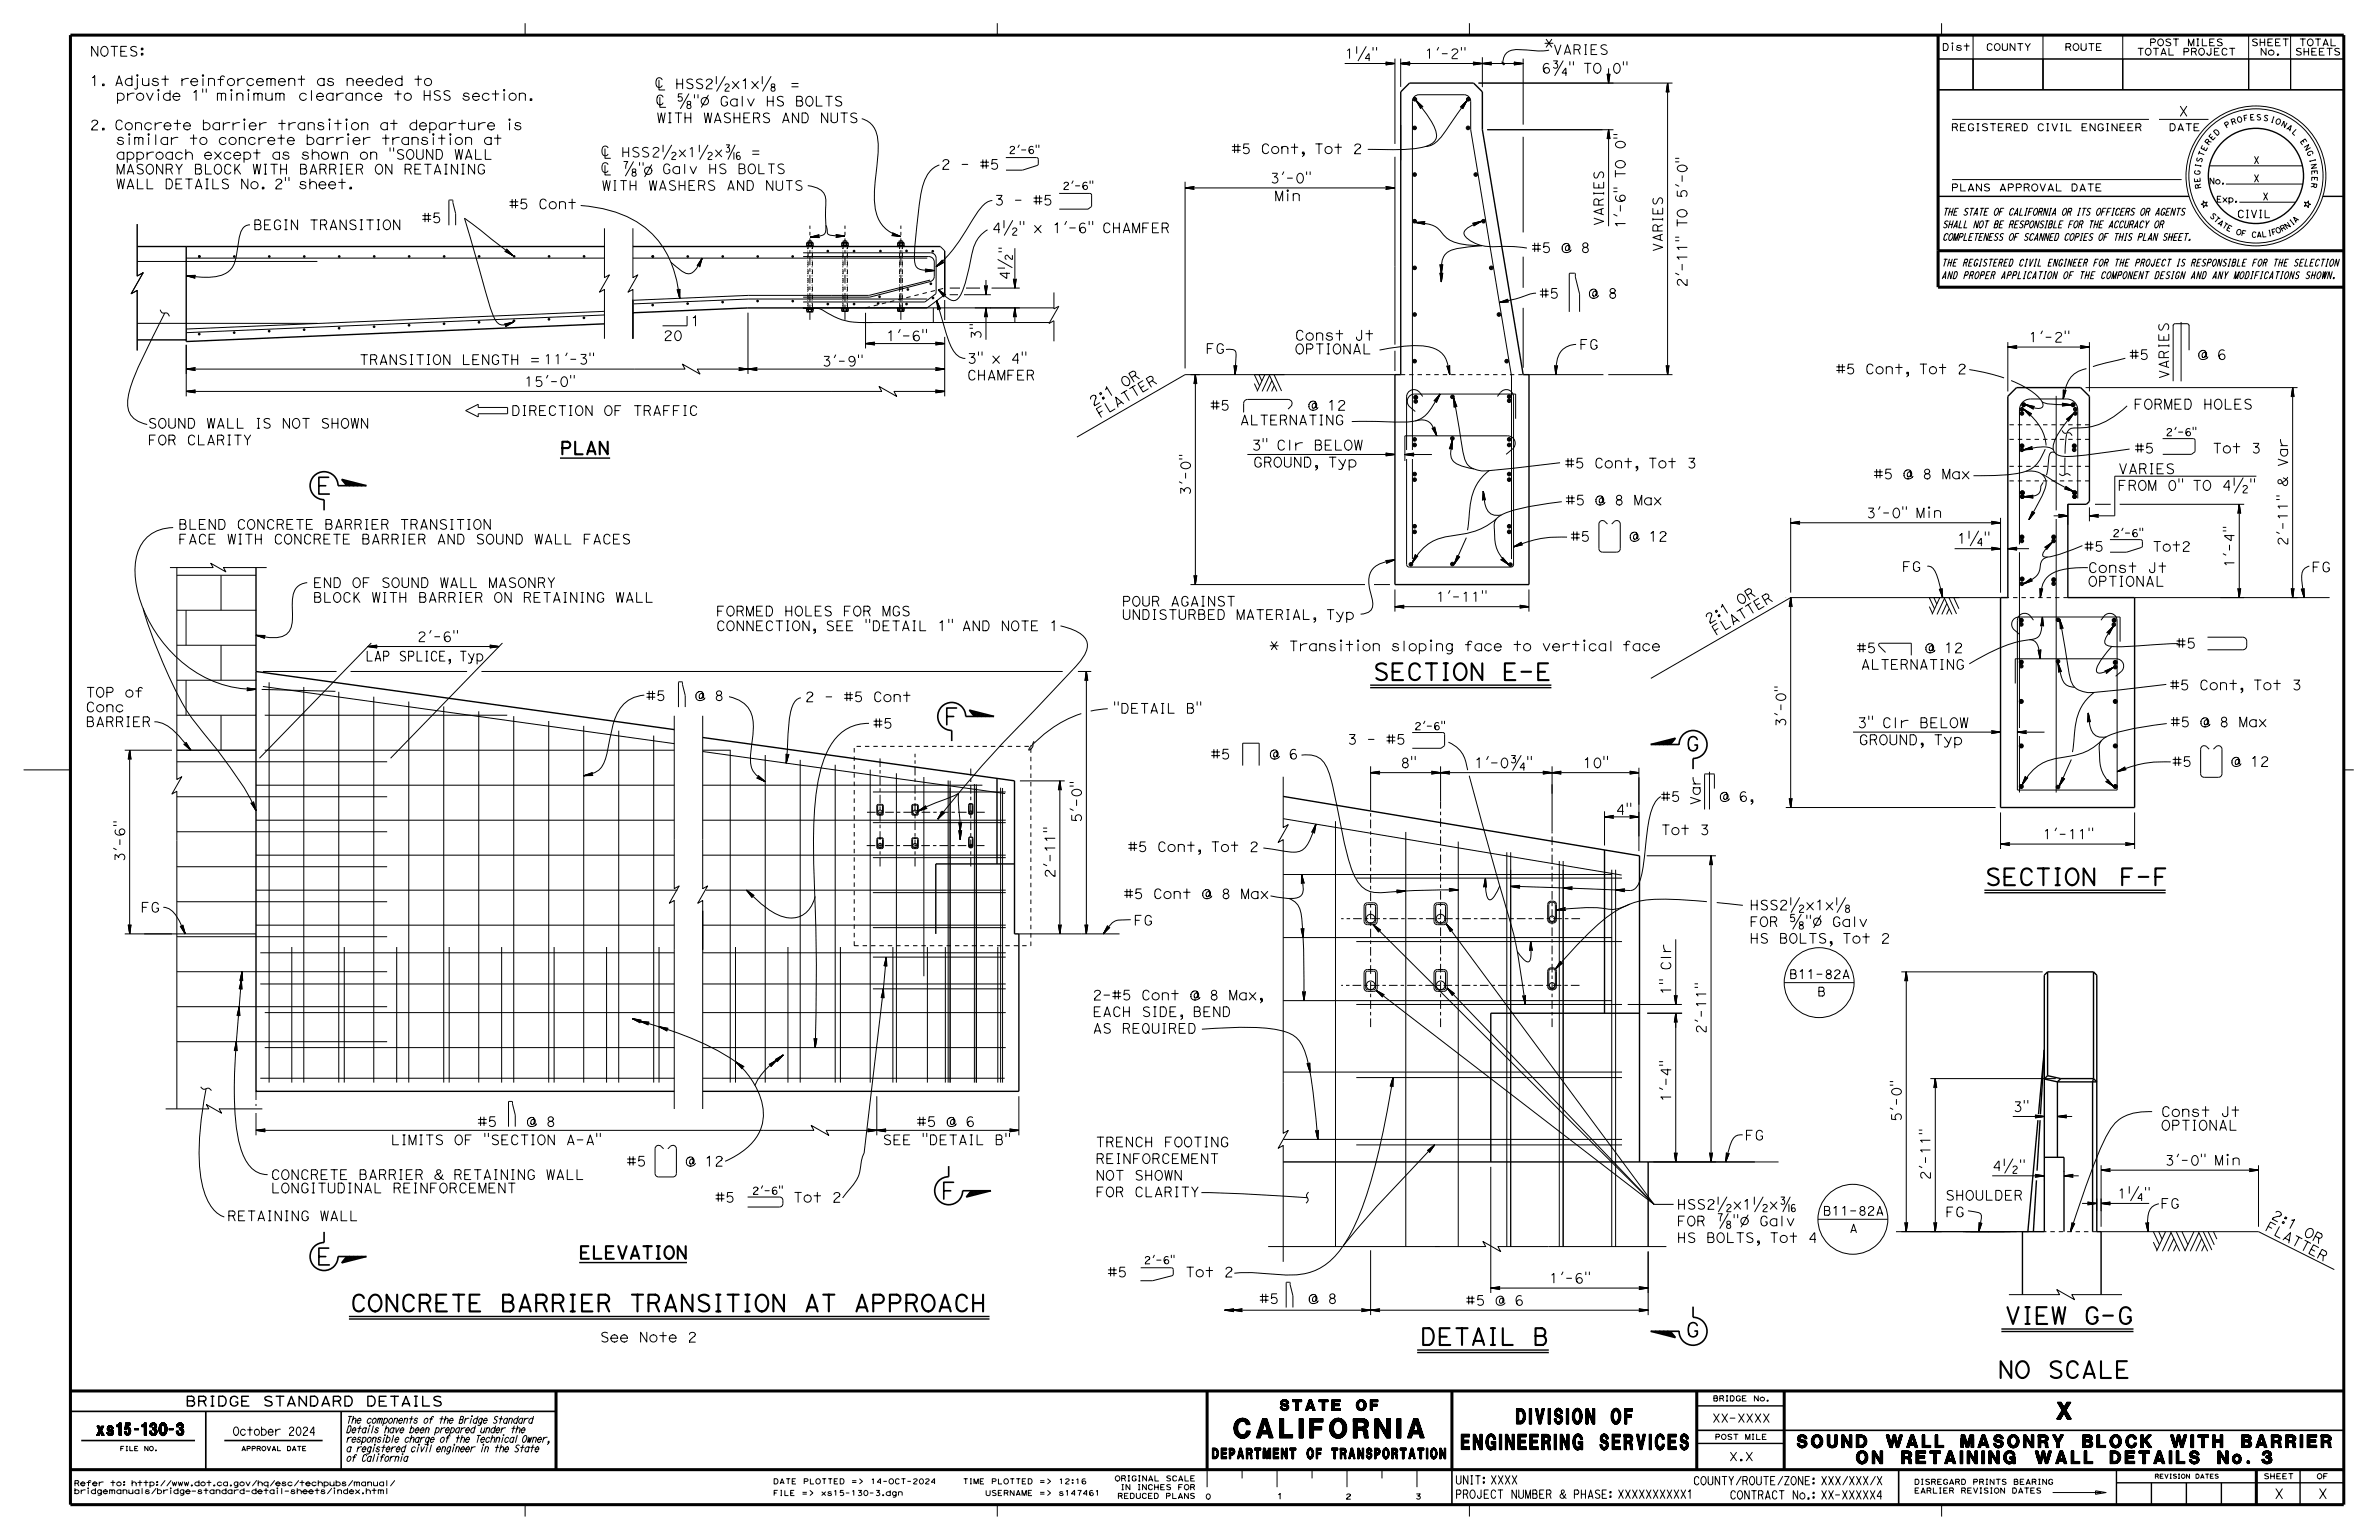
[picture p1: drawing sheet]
<svg xmlns="http://www.w3.org/2000/svg" width="432mm" height="279mm" viewBox="0 0 432 279" stroke-linecap="round" stroke-linejoin="round" font-family="sans-serif">
<defs><g id="words">
<text font-size="3.5" x="224" y="260.9">CALIFORNIA</text>
<g font-size="3">
<text x="57.3" y="89.6">E</text>
<text x="249.2" y="123.4">SECTION E-E</text>
<text x="171.3" y="131.5">F</text>
<text x="360.3" y="160.6">SECTION</text>
<text x="384.6" y="160.6">F-F</text>
<text x="170.8" y="217.5">F</text>
<text x="57.3" y="229.5">E</text>
<text x="63.6" y="237.9">CONCRETE BARRIER TRANSITION AT APPROACH</text>
<text x="257.8" y="244">DETAIL B</text>
<text x="363.9" y="240.2">VIEW G-G</text>
<text x="362.6" y="250">NO SCALE</text>
<text x="373.3" y="257.5">X</text>
</g>
<g font-size="2.8">
<text x="265.2" y="263">ENGINEERING SERVICES</text>
<text x="275.2" y="258.3">DIVISION OF</text>
</g>
<g font-size="2.6">
<text x="306" y="136.2">G</text>
<text x="306" y="242.5">G</text>
</g>
<g font-size="2.3">
<text x="101.6" y="82.4">PLAN</text>
<text x="105" y="228.4">ELEVATION</text>
<text x="326.2" y="262.6">SOUND WALL MASONRY BLOCK WITH BARRIER</text>
<text x="336.9" y="265.5">ON RETAINING WALL DETAILS No. 3</text>
</g>
<text font-size="2.2" x="17.6" y="260.4">xs15-130-3</text>
<g font-size="1.9">
<text x="232.3" y="255.9">STATE OF</text>
<text x="220" y="264.7">DEPARTMENT OF TRANSPORTATION</text>
</g>
<g font-size="1.8">
<text x="16.3" y="10.2">NOTES:</text>
<text x="280.3" y="8.8">*</text>
<text x="16.3" y="15.5">1. Adjust reinforcement as needed to</text>
<text x="279.8" y="13.3">6¾&quot; TO 0&quot;</text>
<text x="16.3" y="23.6">2. Concrete barrier transition at departure is</text>
<text x="119.2" y="22.3">WITH WASHERS AND NUTS</text>
<text x="395.4" y="21.1">X</text>
<text x="15.7" y="26.1">approach except as shown on &quot;SOUND WALL</text>
<text x="15.7" y="29.3">MASONRY BLOCK WITH BARRIER ON RETAINING</text>
<text x="223.5" y="27.9">#5 Cont, Tot 2</text>
<text x="15.7" y="31.5">WALL DETAILS No. 2&quot; sheet.</text>
<text x="170.8" y="30.7">2</text>
<text x="178.5" y="30.7">#5</text>
<text x="45.9" y="41.7">BEGIN TRANSITION</text>
<text x="76.6" y="40.4">#5</text>
<text x="92.4" y="37.9">#5 Cont</text>
<text x="180.5" y="37.2">3</text>
<text x="188.2" y="37.2">#5</text>
<text x="231.3" y="36.4">Min</text>
<text x="291.1" y="41" transform="rotate(-90 291.1 41)">VARIES</text>
<text x="295" y="41.4" transform="rotate(-90 295 41.4)">1'-6&quot; TO</text>
<text x="306.2" y="36" transform="rotate(-90 306.2 36)">5'-0&quot;</text>
<text x="180" y="42.2">4½&quot; x 1'-6&quot; CHAMFER</text>
<text x="278" y="45.8">#5 @ 8</text>
<text x="301.8" y="45.7" transform="rotate(-90 301.8 45.7)">VARIES</text>
<text x="306.2" y="52.1" transform="rotate(-90 306.2 52.1)">2'-11&quot; TO</text>
<text x="125.4" y="59.1">1</text>
<text x="279.4" y="54.1">#5</text>
<text x="286.7" y="54.1">@ 8</text>
<text x="120.4" y="61.8">20</text>
<text x="160.8" y="61.8">1'-6&quot;</text>
<text x="175.5" y="65.9">3&quot; x 4&quot;</text>
<text x="178.1" y="61.6" transform="rotate(-90 178.1 61.6)">3&quot;</text>
<text x="218.8" y="64.1">FG</text>
<text x="235" y="64.2">OPTIONAL</text>
<text x="235" y="61.7">Const Jt</text>
<text x="286.6" y="63.4">FG</text>
<text x="368.2" y="62.1">1'-2&quot;</text>
<text x="386.5" y="65.2">#5</text>
<text x="397" y="65.2">@ 6</text>
<text x="65.2" y="66.1">TRANSITION LENGTH =</text>
<text x="175.5" y="69">CHAMFER</text>
<text x="204" y="70.4" transform="rotate(-31 204 70.4)">O R</text>
<text x="333.2" y="67.8">#5 Cont, Tot 2</text>
<text x="26.8" y="77.7">SOUND WALL IS NOT SHOWN</text>
<text x="92.8" y="75.4">DIRECTION OF TRAFFIC</text>
<text x="198.4" y="73.8" transform="rotate(-31 198.4 73.8)">2 : 1</text>
<text x="199.6" y="75.9" transform="rotate(-31 199.6 75.9)">F L A T T E R</text>
<text x="219.7" y="74.4">#5</text>
<text x="234" y="74.4">@ 12</text>
<text x="387.2" y="74.2">FORMED HOLES</text>
<text x="26.8" y="80.7">FOR CLARITY</text>
<text x="227.1" y="81.7">3&quot; Clr BELOW</text>
<text x="387.5" y="82.2">#5</text>
<text x="400.5" y="82.2">Tot</text>
<text x="409.1" y="82.2">3</text>
<text x="216.1" y="89.9" transform="rotate(-90 216.1 89.9)">3'-0&quot;</text>
<text x="227.4" y="84.8">GROUND, Typ</text>
<text x="284" y="84.9">#5 Cont, Tot 3</text>
<text x="340.1" y="86.9">#5 @ 8 Max</text>
<text x="384.3" y="89">FROM 0&quot; TO 4½&quot;</text>
<text x="384.4" y="86">VARIES</text>
<text x="415.2" y="84.8" transform="rotate(-90 415.2 84.8)">Var</text>
<text x="284.2" y="91.6">#5 @ 8 Max</text>
<text x="338.7" y="94">3'-0&quot; Min</text>
<text x="384.9" y="96">Tot2</text>
<text x="32.3" y="98.7">FACE WITH CONCRETE BARRIER AND SOUND WALL FACES</text>
<text x="32.3" y="96">BLEND CONCRETE BARRIER TRANSITION</text>
<text x="285.1" y="98.2">#5</text>
<text x="293.5" y="98.2">@ 12</text>
<text x="355.2" y="98.6">1¼&quot;</text>
<text x="415.2" y="99.1" transform="rotate(-90 415.2 99.1)">2'-11&quot; &amp;</text>
<text x="56.8" y="106.6">END OF SOUND WALL MASONRY</text>
<text x="345.2" y="103.7">FG</text>
<text x="379" y="106.4">OPTIONAL</text>
<text x="379" y="103.9">Const Jt</text>
<text x="405.5" y="103" transform="rotate(-90 405.5 103)">1'-4&quot;</text>
<text x="419.5" y="103.8">FG</text>
<text x="56.8" y="109.3">BLOCK WITH BARRIER ON RETAINING WALL</text>
<text x="129.9" y="111.8">FORMED HOLES FOR MGS</text>
<text x="203.6" y="112.4">UNDISTURBED MATERIAL, Typ</text>
<text x="203.6" y="110">POUR AGAINST</text>
<text x="260.6" y="109.2">1'-11&quot;</text>
<text x="310.1" y="113.3" transform="rotate(-31 310.1 113.3)">2 : 1</text>
<text x="315.8" y="109.8" transform="rotate(-31 315.8 109.8)">O R</text>
<text x="66.3" y="119.9">LAP SPLICE, Typ</text>
<text x="75.7" y="116.4">2'-6&quot;</text>
<text x="129.9" y="114.4">CONNECTION, SEE &quot;DETAIL 1&quot; AND NOTE 1</text>
<text x="230.4" y="118.1">* Transition sloping face to vertical face</text>
<text x="311.4" y="115.3" transform="rotate(-31 311.4 115.3)">F L A T T E R</text>
<text x="337" y="118.4">#5</text>
<text x="346.9" y="118.4">@ 12</text>
<text x="395" y="117.6">#5</text>
<text x="337.7" y="121.4">ALTERNATING</text>
<text x="393.8" y="125.2">#5 Cont, Tot 3</text>
<text x="15.5" y="131.8">BARRIER</text>
<text x="15.5" y="129.2">Conc</text>
<text x="15.5" y="126.5">TOP of</text>
<text x="117.3" y="127.1">#5</text>
<text x="124.5" y="127.1">@ 8</text>
<text x="146.1" y="127.3">2 - #5 Cont</text>
<text x="324.1" y="132" transform="rotate(-90 324.1 132)">3'-0&quot;</text>
<text x="394" y="131.9">#5 @ 8 Max</text>
<text x="158.5" y="132.1">#5</text>
<text x="219.8" y="137.7">#5</text>
<text x="228.4" y="137.7">@ 6</text>
<text x="244.5" y="135">3</text>
<text x="251.9" y="135">#5</text>
<text x="337.1" y="132">3&quot; Clr BELOW</text>
<text x="337.3" y="135.1">GROUND, Typ</text>
<text x="254.1" y="139.3">8&quot;</text>
<text x="267.6" y="139.3">1'-0¾&quot;</text>
<text x="287.3" y="139.3">10&quot;</text>
<text x="394.3" y="139.1">#5</text>
<text x="402.7" y="139.1">@ 12</text>
<text x="196.3" y="149.3" transform="rotate(-90 196.3 149.3)">5'-0&quot;</text>
<text x="293.3" y="147.8">4&quot;</text>
<text x="301.5" y="145.4">#5</text>
<text x="308.6" y="146.1" transform="rotate(-90 308.6 146.1)">Var</text>
<text x="310.5" y="145.4">@ 6,</text>
<text x="204.7" y="154.5">#5 Cont, Tot 2</text>
<text x="301.5" y="151.4">Tot 3</text>
<text x="370.7" y="152.2">1'-11&quot;</text>
<text x="22.6" y="156.4" transform="rotate(-90 22.6 156.4)">3'-6&quot;</text>
<text x="191.5" y="159.3" transform="rotate(-90 191.5 159.3)">2'-11&quot;</text>
<text x="25.5" y="165.5">FG</text>
<text x="204" y="163">#5 Cont @ 8 Max</text>
<text x="205.7" y="167.9">FG</text>
<text x="317.5" y="165.1">HSS2½x1x?</text>
<text x="317.5" y="171.1">HS BOLTS, Tot 2</text>
<text x="317.5" y="168.1">FOR ?&quot;Ø Galv</text>
<text x="198.3" y="184.4">EACH SIDE, BEND</text>
<text x="198.3" y="181.4">2-#5 Cont @ 8 Max,</text>
<text x="303.3" y="180.5" transform="rotate(-90 303.3 180.5)">1&quot; Clr</text>
<text x="198.3" y="187.5">AS REQUIRED</text>
<text x="309.7" y="187.6" transform="rotate(-90 309.7 187.6)">2'-11&quot;</text>
<text x="303.3" y="199.9" transform="rotate(-90 303.3 199.9)">1'-4&quot;</text>
<text x="345.1" y="203.6" transform="rotate(-90 345.1 203.6)">5'-0&quot;</text>
<text x="365.3" y="201.7">3&quot;</text>
<text x="392.2" y="202.6">Const Jt</text>
<text x="70.9" y="207.7">LIMITS OF &quot;SECTION A-A&quot;</text>
<text x="86.7" y="204.4">#5</text>
<text x="93.9" y="204.4">@ 8</text>
<text x="160.2" y="207.7">SEE &quot;DETAIL B&quot;</text>
<text x="166.4" y="204.4">#5 @ 6</text>
<text x="198.8" y="208.1">TRENCH FOOTING</text>
<text x="316.7" y="206.8">FG</text>
<text x="392.2" y="205.1">OPTIONAL</text>
<text x="49.1" y="214">CONCRETE BARRIER &amp; RETAINING WALL</text>
<text x="113.7" y="211.6">#5</text>
<text x="122.2" y="211.6">@ 12</text>
<text x="198.8" y="214.1">NOT SHOWN</text>
<text x="198.8" y="211.1">REINFORCEMENT</text>
<text x="350.4" y="214.1" transform="rotate(-90 350.4 214.1)">2'-11&quot;</text>
<text x="392.9" y="211.4">3'-0&quot; Min</text>
<text x="41.2" y="221.5">RETAINING WALL</text>
<text x="49.1" y="216.4">LONGITUDINAL REINFORCEMENT</text>
<text x="129.8" y="218.1">#5</text>
<text x="142.2" y="218.1">Tot 2</text>
<text x="198.8" y="217.1">FOR CLARITY</text>
<text x="304.3" y="219.4">HSS2½x1½x?</text>
<text x="353.1" y="220.8">FG</text>
<text x="353.1" y="217.8">SHOULDER</text>
<text x="384.3" y="217.4">1¼&quot;</text>
<text x="392.1" y="219.2">FG</text>
<text x="412.1" y="221" transform="rotate(28 412.1 221)">2 : 1</text>
<text x="304.3" y="225.4">HS BOLTS, Tot 4</text>
<text x="304.3" y="222.4">FOR ?&quot;Ø Galv</text>
<text x="411" y="223.1" transform="rotate(28 411 223.1)">F L A T T E R</text>
<text x="418" y="224.1" transform="rotate(28 418 224.1)">O R</text>
<text x="201" y="231.7">#5</text>
<text x="213.4" y="231.7">Tot 2</text>
<text x="281.2" y="232.8">1'-6&quot;</text>
<text x="228.6" y="236.5">#5</text>
<text x="235.8" y="236.5">@ 8</text>
<text x="108.9" y="243.5">See Note 2</text>
<text x="33.6" y="255.1">BRIDGE STANDARD DETAILS</text>
<text x="412.8" y="271.9">X</text>
<text x="420.7" y="271.9">X</text>
</g>
<g font-size="1.6">
<text x="324.7" y="177.5">B11-82A</text>
<text x="329.8" y="180.7">B</text>
<text x="330.9" y="220.5">B11-82A</text>
</g>
<g font-size="1.5">
<text x="335.7" y="223.6">A</text>
<text x="42.2" y="260.4">October 2024</text>
<text x="310.7" y="258">XX-XXXX</text>
<text x="264.1" y="269.3">UNIT: XXXX</text>
<text x="307.3" y="269.4">COUNTY/ROUTE/ZONE: XXX/XXX/X</text>
<text x="313.8" y="265">X.X</text>
<text x="264.1" y="271.8">PROJECT NUMBER &amp; PHASE: XXXXXXXXXX1</text>
<text x="313.9" y="272">CONTRACT No.: XX-XXXXX4</text>
</g>
<text font-size="1.4" x="406" y="39.5">CIVIL</text>
<g font-size="1.3">
<text x="354.1" y="23.7">REGISTERED CIVIL ENGINEER</text>
<text x="393.6" y="23.7">DATE</text>
<text x="183.1" y="27.9">2'-6&quot;</text>
<text x="409" y="29.7">X</text>
<text x="192.9" y="34.4">2'-6&quot;</text>
<text x="354.1" y="34.7">PLANS APPROVAL DATE</text>
<text x="409" y="33">X</text>
<text x="352.5" y="41.3">SHALL NOT BE RESPONSIBLE FOR THE ACCURACY OR</text>
<text x="352.5" y="39.1">THE STATE OF CALIFORNIA OR ITS OFFICERS OR AGENTS</text>
<text x="410.7" y="36.3">X</text>
<text x="352.5" y="43.6">COMPLETENESS OF SCANNED COPIES OF THIS PLAN SHEET.</text>
<text x="352.4" y="50.6">AND PROPER APPLICATION OF THE COMPONENT DESIGN AND ANY MODIFICATIONS SHOWN.</text>
<text x="352.4" y="48.3">THE REGISTERED CIVIL ENGINEER FOR THE PROJECT IS RESPONSIBLE FOR THE SELECTION</text>
<text x="393.1" y="79.1">2'-6&quot;</text>
<text x="383.4" y="97.4">2'-6&quot;</text>
<text x="256.7" y="132.4">2'-6&quot;</text>
<text x="136.5" y="216.7">2'-6&quot;</text>
<text x="207.6" y="229.3">2'-6&quot;</text>
<text x="62.8" y="263.4">a registered civil engineer in the State</text>
<text x="62.8" y="261.7">responsible charge of the Technical Owner,</text>
<text x="62.8" y="260">Details have been prepared under the</text>
<text x="62.8" y="258.2">The components of the Bridge Standard</text>
<text x="62.8" y="265.1">of California</text>
</g>
<g font-size="1.2">
<text x="352.5" y="9.2">Dist</text>
<text x="360.4" y="9.2">COUNTY</text>
<text x="374.7" y="9.2">ROUTE</text>
<text x="387.8" y="10">TOTAL PROJECT</text>
<text x="390.1" y="8.3">POST MILES</text>
<text x="408.6" y="8.3">SHEET</text>
<text x="410.2" y="10">No.</text>
<text x="416.5" y="10">SHEETS</text>
<text x="417.3" y="8.3">TOTAL</text>
</g>
<g font-size="1.1">
<text x="400.9" y="33.4">No.</text>
<text x="402.3" y="36.7">Exp.</text>
</g>
<g font-size="1">
<text x="404.1" y="23.3" transform="rotate(-31 404.1 23.3)">P</text>
<text x="405.1" y="22.7" transform="rotate(-20 405.1 22.7)">R</text>
<text x="406.1" y="22.3" transform="rotate(-15 406.1 22.3)">O</text>
<text x="407.3" y="22" transform="rotate(-10 407.3 22)">F</text>
<text x="408.4" y="21.8" transform="rotate(-4 408.4 21.8)">E</text>
<text x="409.5" y="21.8" transform="rotate(1 409.5 21.8)">S</text>
<text x="410.7" y="21.8" transform="rotate(12 410.7 21.8)">S</text>
<text x="412" y="22.1" transform="rotate(17 412 22.1)">I</text>
<text x="412.9" y="22.3" transform="rotate(22 412.9 22.3)">O</text>
<text x="413.9" y="22.8" transform="rotate(28 413.9 22.8)">N</text>
<text x="414.9" y="23.3" transform="rotate(33 414.9 23.3)">A</text>
<text x="399.6" y="29.6" transform="rotate(-74 399.6 29.6)">S</text>
<text x="399.9" y="28.5" transform="rotate(-69 399.9 28.5)">T</text>
<text x="400.3" y="27.5" transform="rotate(-63 400.3 27.5)">E</text>
<text x="400.9" y="26.4" transform="rotate(-53 400.9 26.4)">R</text>
<text x="401.5" y="25.5" transform="rotate(-47 401.5 25.5)">E</text>
<text x="402.3" y="24.7" transform="rotate(-42 402.3 24.7)">D</text>
<text x="415.9" y="24" transform="rotate(44 415.9 24)">L</text>
<text x="417.4" y="25.6" transform="rotate(55 417.4 25.6)">E</text>
<text x="418.1" y="26.6" transform="rotate(60 418.1 26.6)">N</text>
<text x="418.6" y="27.6" transform="rotate(65 418.6 27.6)">G</text>
<text x="419.2" y="28.9" transform="rotate(76 419.2 28.9)">I</text>
<text x="419.4" y="29.8" transform="rotate(81 419.4 29.8)">N</text>
<text x="399.3" y="31.8" transform="rotate(-85 399.3 31.8)">G</text>
<text x="399.4" y="33.1" transform="rotate(-96 399.4 33.1)">E</text>
<text x="399.4" y="30.5" transform="rotate(-79 399.4 30.5)">I</text>
<text x="399.6" y="34.2" transform="rotate(-101 399.6 34.2)">R</text>
<text x="419.5" y="33.1" transform="rotate(98 419.5 33.1)">R</text>
<text x="419.6" y="30.9" transform="rotate(87 419.6 30.9)">E</text>
<text x="419.6" y="32" transform="rotate(92 419.6 32)">E</text>
<text x="401" y="39.2" transform="rotate(46 401 39.2)">S</text>
<text x="401.7" y="39.9" transform="rotate(41 401.7 39.9)">T</text>
<text x="402.4" y="40.6" transform="rotate(37 402.4 40.6)">A</text>
<text x="403.2" y="41.1" transform="rotate(32 403.2 41.1)">T</text>
<text x="404" y="41.7" transform="rotate(27 404 41.7)">E</text>
<text x="415" y="41.6" transform="rotate(-34 415 41.6)">N</text>
<text x="416" y="40.9" transform="rotate(-38 416 40.9)">I</text>
<text x="416.6" y="40.5" transform="rotate(-43 416.6 40.5)">A</text>
<text x="405.7" y="42.4" transform="rotate(18 405.7 42.4)">O</text>
<text x="406.7" y="42.7" transform="rotate(13 406.7 42.7)">F</text>
<text x="408.6" y="43" transform="rotate(4 408.6 43)">C</text>
<text x="409.6" y="43.1" transform="rotate(-1 409.6 43.1)">A</text>
<text x="410.5" y="43" transform="rotate(-6 410.5 43)">L</text>
<text x="411.7" y="42.9" transform="rotate(-10 411.7 42.9)">I</text>
<text x="412.4" y="42.7" transform="rotate(-15 412.4 42.7)">F</text>
<text x="413.3" y="42.4" transform="rotate(-24 413.3 42.4)">O</text>
<text x="414.2" y="42.1" transform="rotate(-29 414.2 42.1)">R</text>
<text x="310.9" y="254.2">BRIDGE No.</text>
<text x="311.2" y="261.2">POST MILE</text>
<text x="13.4" y="269.6">Refer to: http://www.dot.ca.gov/hq/esc/techpubs/manual/</text>
<text x="140.3" y="269.2">DATE PLOTTED =&gt;</text>
<text x="158" y="269.2">14-OCT-2024</text>
<text x="174.7" y="269.2">TIME PLOTTED =&gt;</text>
<text x="192.1" y="269.2">12:16</text>
<text x="202.3" y="268.7">ORIGINAL SCALE</text>
<text x="347.4" y="269.3">DISREGARD PRINTS BEARING</text>
<text x="410.8" y="268.3">SHEET</text>
<text x="420.5" y="268.3">OF</text>
<text x="13.4" y="271">bridgemanuals/bridge-standard-detail-sheets/index.html</text>
<text x="140.3" y="271.3">FILE =&gt;</text>
<text x="149" y="271.3">xs15-130-3.dgn</text>
<text x="178.8" y="271.3">USERNAME =&gt;</text>
<text x="192.1" y="271.3">s147461</text>
<text x="202.8" y="271.9">REDUCED PLANS</text>
<text x="203.4" y="270.3">IN INCHES FOR</text>
<text x="218.8" y="272">0</text>
<text x="231.8" y="271.9">1</text>
<text x="244.2" y="272">2</text>
<text x="256.9" y="272">3</text>
<text x="347.4" y="270.9">EARLIER REVISION DATES</text>
</g>
<g font-size=".8">
<text x="21.8" y="263.2">FILE NO.</text>
<text x="43.8" y="263.2">APPROVAL DATE</text>
<text x="391.1" y="268.2">REVISION DATES</text>
</g>
</g></defs>
<g fill="none" stroke="#000" stroke-width=".25">
<path d="M254.2 16.7l1.6-1.6h11.7l1.6 1.6v6.8l7.4 44.5h1v38.1h-24.3v-38.1h1zM351.8 16.3h73.6M351.8 35.6h45.5M421.6 35.6h3.8M24.9 44.7h84.8M33.8 44.7v17.3l75.9-3.2M114.9 44.7h55.8M146.3 44.6h1.4v.1h-1.4zM146.3 56h1.4v.1h-1.4zM146.4 44.6h.1M146.4 44.1h1.2M146.4 56.5h1.2"/>
<path d="M146.4 44.6h.3M146.4 44.1h.3M146.4 56.5h.3M146.4 44.1v.5M146.4 56.1v.4M146.7 44l.1-.3h.4l.1 .3M146.7 44.1v.5M146.7 56.1v.4M146.7 44.6h.6M146.7 44.1h.6M146.7 56.5h.6M147.3 44.6h.3"/>
<path d="M147.3 44.1h.3M147.3 56.5h.3M147.3 44.1v.5M147.3 56.1v.4M147.6 44.1v.5M147.6 56.1v.4M147.6 44.6h-.1M152.7 44.6h1.3v.1h-1.3zM152.7 55.9h1.3v.1h-1.3zM152.8 44.1h1.1M152.8 44.6h.1M152.8 56.4h1.1"/>
<path d="M152.8 44.1v.5M152.8 56v.4M152.8 44.6h.3M152.8 44.1h.3M152.8 56.4h.3M153 44l.1-.3h.5l.1 .3M153.1 44.6h.5M153.1 44.1h.5M153.1 56.4h.5M153.1 44.1v.5M153.1 56v.4M153.6 44.6h.3"/>
<path d="M153.6 44.1h.3M153.6 56.4h.3M153.6 44.1v.5M153.6 56v.4M153.9 44.1v.5M153.9 56v.4M153.9 44.6h.1M162.9 44.6h1.3v.1h-1.3zM162.9 55.9h1.3v.1h-1.3zM162.9 44.1h1.2M162.9 56.4h1.2M162.9 44.6h.1"/>
<path d="M162.9 44.6h.3M162.9 44.1h.3M162.9 56.4h.3M162.9 44.1v.5M162.9 56v.4M163.2 44l.1-.3h.5v.3M163.2 44.1v.5M163.2 56v.4M163.2 44.6h.6M163.2 44.1h.6M163.2 56.4h.6M163.8 44.6h.3"/>
<path d="M163.8 44.1h.3M163.8 56.4h.3M163.8 44.1v.5M163.8 56v.4M164.1 44.1v.5M164.1 56v.4M164.1 44.6h-.1M168.3 55.9h-32.6l-20.8 .8M171.5 45.5v8M24.9 61.7h8.9M366 70.3h11.7l1.5 1.6v19.1l-.5 .5h-3.4v16.9h12.1v38.1h-24.3v-38.1h1.3v-36.5zM101.6 83.1h9.1"/>
<path d="M46.5 103v95h75.9M32.1 136.1h14.4M46.5 121.8l75.9 10.6M127.5 133.8l56.6 7.9v27.7h.8v28.6h-57.4M181 141.2v15.5M184.1 156.7h-14.2v12.7M105.1 229.1h19.6M308 255.1h15.8M308 261.9h15.8M384.1 266.6v6.4M384.1 269h41.3M390.5 269v4"/>
<path d="M396.8 269v4M403.2 269v4M417.5 266.6v6.4"/>
<circle cx="409.5" cy="31.9" r="8.6"/>
<circle cx="257" cy="72.1" r=".11"/>
<circle cx="257" cy="72.1" r=".33"/>
<circle cx="257" cy="72.1" r=".22"/>
<circle cx="367.3" cy="73.4" r=".33"/>
<circle cx="367.3" cy="73.4" r=".22"/>
<circle cx="367.3" cy="73.4" r=".11"/>
<circle cx="376.3" cy="73.4" r=".33"/>
<circle cx="376.3" cy="73.4" r=".22"/>
<circle cx="376.3" cy="73.4" r=".11"/>
<circle cx="367" cy="97.4" r=".33"/>
<circle cx="367" cy="80.9" r=".33"/>
<circle cx="367" cy="97.4" r=".22"/>
<circle cx="367" cy="80.9" r=".22"/>
<circle cx="367" cy="97.4" r=".11"/>
<circle cx="367" cy="80.9" r=".11"/>
<circle cx="367.1" cy="89.4" r=".11"/>
<circle cx="367.1" cy="89.4" r=".33"/>
<circle cx="367.1" cy="89.4" r=".22"/>
<circle cx="372.8" cy="97.4" r=".33"/>
<circle cx="372.8" cy="97.4" r=".11"/>
<circle cx="372.8" cy="97.4" r=".22"/>
<circle cx="376.5" cy="80.9" r=".33"/>
<circle cx="376.5" cy="80.9" r=".22"/>
<circle cx="376.5" cy="80.9" r=".11"/>
<circle cx="376.6" cy="89.4" r=".33"/>
<circle cx="376.6" cy="89.4" r=".22"/>
<circle cx="376.6" cy="89.4" r=".11"/>
<circle cx="366.9" cy="112.5" r=".33"/>
<circle cx="366.9" cy="112.5" r=".11"/>
<circle cx="366.9" cy="112.5" r=".22"/>
<circle cx="367" cy="105" r=".33"/>
<circle cx="367" cy="105" r=".22"/>
<circle cx="367" cy="105" r=".11"/>
<circle cx="372.8" cy="105.2" r=".33"/>
<circle cx="372.8" cy="105.2" r=".11"/>
<circle cx="372.8" cy="105.2" r=".22"/>
<circle cx="383.7" cy="112.5" r=".11"/>
<circle cx="383.7" cy="112.5" r=".33"/>
<circle cx="383.7" cy="112.5" r=".22"/>
<circle cx="366.9" cy="120.1" r=".33"/>
<circle cx="366.9" cy="127.3" r=".33"/>
<circle cx="366.9" cy="135.3" r=".33"/>
<circle cx="366.9" cy="120.1" r=".11"/>
<circle cx="366.9" cy="135.3" r=".11"/>
<circle cx="366.9" cy="127.3" r=".11"/>
<circle cx="366.9" cy="120.1" r=".22"/>
<circle cx="366.9" cy="135.3" r=".22"/>
<circle cx="366.9" cy="127.3" r=".22"/>
<circle cx="383.9" cy="120.2" r=".33"/>
<circle cx="383.9" cy="120.2" r=".11"/>
<circle cx="383.9" cy="127.3" r=".33"/>
<circle cx="383.9" cy="127.3" r=".22"/>
<circle cx="383.9" cy="120.2" r=".22"/>
<circle cx="383.9" cy="127.3" r=".11"/>
<circle cx="383.9" cy="135.3" r=".33"/>
<circle cx="383.9" cy="135.3" r=".22"/>
<circle cx="383.9" cy="135.3" r=".11"/>
<circle cx="366.9" cy="142.7" r=".33"/>
<circle cx="366.9" cy="142.7" r=".11"/>
<circle cx="366.9" cy="142.7" r=".22"/>
<circle cx="383.9" cy="142.7" r=".11"/>
<circle cx="383.9" cy="142.7" r=".33"/>
<circle cx="383.9" cy="142.7" r=".22"/>
</g>
<g fill="none" stroke="#000" stroke-width=".18">
<path d="M95.3 4.2v2.2M181 4.2v2.2M266.7 4.2v2.2M268.4 15.1h35.2M302.7 15.1v1.5M302.7 15.1l.1 1.6M302.7 15.1l-.3 1.6h.1M302.7 15.1l-.2 1.6M302.7 15.1v52.9M302.7 15.1l.2 1.6M302.7 15.1l-.1 1.5M302.7 15.1l.3 1.6h-.2"/>
<path d="M302.8 16.7h-.3M351.8 10.7h6.3v5.6h-6.3zM351.8 10.7h73.6M352.4 4.2v2.2M354.4 8.3v.9M358.1 10.7h12.7v5.6h-12.7zM358.1 6.4v9.9M370.8 6.4v9.9M370.8 10.7h14.5v5.6h-14.5zM385.3 10.7h22.8v5.6h-22.8zM385.3 6.4v9.9M408.1 6.4v9.9"/>
<path d="M408.1 10.7h7.7v5.6h-7.7zM415.8 6.4v9.9M415.8 10.7h9.6v5.6h-9.6zM354.3 32.6h41.7M354.3 21.7h35.7M391.9 21.7h9M399.9 36.4l.3 .4 .4-.1-.2 .3 .2 .4-.4-.1-.3 .4v-.5l-.4-.1 .4-.2zM401 30.1h16.9M404 33.4h14M406.5 36.7h10.2M418.3 36.7l.4 .1 .3-.3v.4l.4 .2-.4 .1v.5l-.3-.4-.4 .1 .2-.4zM24.9 40.7v9.4l1.1-.6-2.2 3.8 1.1-.6v10.9"/>
<path d="M24.9 47.4h32.7M24.9 58.7h32.7M33.8 46.8h75.9M109.7 41.4v9l.9-.5-1.8 3.1 .9-.5v9M109.7 57.1l-75.8 3.3M109.7 56.5l-75.9 3.2M114.9 41.4v9l.9-.5-1.8 3.1 .9-.5v9M114.9 54.4v7.1M114.9 46.8h53.4M115 56.9h-.1M124.7 57.3v1.8h-4.4M145.8 46.5h22.8a.99 .99 0 0 1 1 1v2.6a.98 .98 0 0 1-.8 1l-11 2.8h-12"/>
<path d="M145.8 45.9h23.1a.98 .98 0 0 1 1 .9l-.1 6.5-1.9 1.5h-22.1M156.6 58.5h33.9M163.1 56h.8M168.3 54.3h-32.4l-20.9 .8M168.8 50.8l-11.1 2.8h-21.8l-20.9 .9M169.4 55.9v2.6M170.7 44.7l.8 .8M171.5 46.4v7.1l-3.2 2.4M191.3 55.9h-45.5h2.3a4.8 4.8 0 0 1 2.4 1.1 12.3 12.3 0 0 0 7.5 1.5h.4M191.3 53.1v2.9l.9-.4-1.8 3.1 .9-.5v3.7M276.5 55.8v10.9M370.7 60l-.3 .6"/>
<path d="M374.8 60v.6M375.5 60v.6M216.8 69.6h.3M217 68v1.5M217 68l-.3 1.6h.1M217 68l.1 1.6M217 68l-.2 1.6M217 68l.2 1.6M217 68l-.1 1.5M217 68l.2 1.6h-.1M217 68v38.1M225.3 77.1l.6-1.8 .6 1.8"/>
<path d="M225.5 76.7h.9M227.2 75.3v1.8h1M228.9 75.3h1.2M229.5 75.3v1.8M230.6 76.2h.8M231.7 75.3h-1.1v1.8h1.2M232.4 76.2h.7l.4 .9M233.1 76.2a.45 .45 0 0 0 .4-.4 .45 .45 0 0 0-.4-.5h-.7v1.8M233.8 74.2l.5-.5a.73 .73 0 0 0 .2-.8 .73 .73 0 0 0-.7-.4h-7.3a.73 .73 0 0 0-.8 .7v1.6M235.3 75.3v1.8l-1.1-1.8v1.8M235.9 77.1l.6-1.8 .6 1.8M236.1 76.7h.9"/>
<path d="M237.7 75.3h1.2M238.3 75.3v1.8M239.6 75.3h.4M239.6 77.1h.4M239.8 75.3v1.8M241.9 75.3v1.8l-1.1-1.8v1.8M243.7 75.7a.6 .6 0 0 0-.8-.3 .6 .6 0 0 0-.3 .7 .66 .66 0 0 0 .1 .8 .66 .66 0 0 0 .9 0l.1-.5h-.3M253.2 68h-38.1l-19.6 11.3M256.9 74.7l-1-.9a1.32 1.32 0 0 1-.4-1.4 1.32 1.32 0 0 1 1.2-.9h18.4v4.5M256.9 76.4a2.28 2.28 0 0 1 3.3 1.4M258.2 71.9a1.76 1.76 0 0 0-2-1.1 1.32 1.32 0 0 0-.9 1.2l.1 30.6 .4 .3h18.5l.2-.1 .2-.4M260 77.6l.8 1.5"/>
<path d="M260.1 77.7h.1M260.1 77.7l-.2-.1 .9 1.5M260.1 77.7l.7 1.4M260.2 77.7l.6 1.4M260.3 77.6l.5 1.5M260.3 77.6l.1-.2 .4 1.7M260.3 77.6l-.1 .1M260.4 77.5l.4 1.6M271.8 71.9a1.77 1.77 0 0 1 2-1.1 1.32 1.32 0 0 1 .9 1.2v30.4M277.5 68h13.5M282.2 66.3l.2 1.7M282.3 66.4l.1 .1"/>
<path d="M282.3 66.4l.1 1.6M282.3 66.4l-.1-.1 .2 1.7M282.4 66.4v1.6M282.4 66.5v1.5M282.5 66.4l-.1 1.6M282.6 66.4l-.2 .1M282.6 66.4l.1-.1-.3 1.7M282.6 66.4l-.2 1.6M282.6 66.3l-.2 1.7M286.1 62.5a3.5 3.5 0 0 0-3.6 3.4l-.1 2.1M291.9 68h11.7M302.5 66.3l.2 1.7"/>
<path d="M302.5 66.4l.2 1.6M302.5 66.4l-.1-.1 .3 1.7M302.5 66.4h.3M302.6 66.4l.1 1.6M302.7 66.4v1.6M302.8 66.4l.2-.1-.3 1.7M302.8 66.4l-.1 1.6M302.9 66.3l-.2 1.7M364.4 63l1.7 .2M364.4 62.1v8.9M364.4 63h14.8M364.4 63h1.6"/>
<path d="M364.4 63l1.6 .1M364.4 63l1.7 .2-.1-.1M365 69a11.4 11.4 0 0 1 5.6 3.9l.2 .5v.3l-.3 .3a3.8 3.8 0 0 1-2.9-.6M366 62.9l-1.6 .1M366 62.8l-1.6 .2M366 62.8l.1-.1-1.7 .3M366 62.8v.3M366.1 62.8l-1.7 .2M373.2 71.8v20.8M374.3 78.1a.7 .7 0 0 0 1 .4 .65 .65 0 0 1 .8 .5M374.5 70.7v1.7M374.6 70.8l-.1 1.6"/>
<path d="M374.7 70.9l-.2 1.5M374.7 70.9l-.2-.2v1.7M374.8 70.9l-.3 1.5M374.9 70.8l-.4 1.6M374.9 70.8h.1l-.5 1.6M374.9 70.8l-.2 .1M375.1 78.8l-.3 3.5M377.6 62.8l1.6 .2M377.7 62.8v.2l-.1 .2 1.6-.2M377.7 62.8l-.1-.1 1.6 .3M377.7 62.8l1.5 .2M377.7 62.9l1.5 .1"/>
<path d="M378.5 70.3h38.5M378.7 66.9a4.8 4.8 0 0 0-4 4.5l-.2 1M379.2 63l-1.5 .1M379.2 62.1v8.9M379.2 63l-1.6 .2M379.2 63h-1.5M385.8 65l-5.9 1.5M386.1 73.6a12.2 12.2 0 0 1-8.9 4h-.5a1.31 1.31 0 0 0-1.5 1M416.1 70.3l-.3 1.7 .2-.1M416.1 70.3l-.2 1.7M416.1 70.3l.2 1.7M416.1 70.3v1.6"/>
<path d="M416.1 70.3l.3 1.7-.3-.2-.1 .1M416.1 70.3l-.1 1.6M416.1 70.3v38.1M416.1 70.3l.1 1.6M416.1 70.3l.2 1.6M31.4 95.7a6.6 6.6 0 0 0-6.8 6.3 20.7 20.7 0 0 0 4.6 14 21.4 21.4 0 0 0 17.3 9.1M214 82.6h.6M214 83.3h.6M214 87.4l.6 .3M273.4 82.4l1.1-1a1.35 1.35 0 0 0 .4-1.4 1.35 1.35 0 0 0-1.2-.9h-18.7v4.5M325 94.8l1.6 .3M325 94v13.5"/>
<path d="M325 94.8h38.1M325 94.8l1.6 .1M325 94.8l1.6 .2M325 94.8l1.7 .3-.1-.1M326.6 94.8h-1.6M326.6 94.7l-1.6 .1M326.6 94.7l.1-.1-1.7 .2M326.6 94.7v.3M326.6 94.6l-1.6 .2M341.2 91.9l-.2 .6M345.4 91.9v.6M346 91.9v.6"/>
<path d="M350.1 92.7v1.3M354.8 99.5h8.3M357.4 96.4v1.3M359.1 96.4l-1.5 2.6M359.7 98.6h-.7l.6-.9v1.3M360.3 96.5v.6M361 96.5v.6M361.5 94.6l1.6 .2M361.5 99.3l1.6 .2M361.5 94.7l1.6 .1M361.5 94.7v.3M361.5 94.7l-.1-.1 1.7 .2"/>
<path d="M361.5 99.4l-.1-.1 1.7 .2M361.5 99.4v.3M361.5 99.4l1.6 .1M361.6 94.8h1.5M361.6 99.5h1.5M363.1 99.5l-1.6 .2M363.1 99.5l-1.5 .1M363.1 99.5l-1.7 .3 .1-.1M363.1 99.5l-1.6 .3M363.1 94.8l-1.5 .1M363.1 94v13.5M363.1 94.8l-1.6 .3"/>
<path d="M363.1 94.8l-1.7 .3 .1-.1M363.1 94.8l-1.6 .2M364.4 99.5h3.9M364.4 99.5l1.6 .2M364.4 99.5l1.6 .1M364.4 99.5l1.7 .3-.1-.1M364.4 99.5l1.7 .3M366 99.5h-1.6M366 99.4l.1-.1-1.7 .2M366 99.4l-1.6 .1M366 99.4v.3M366.1 99.3l-1.7 .2"/>
<path d="M367.4 90.1l1.6 .2M367.4 90.1h1.5M367.4 90.1l1.5 .1M367.4 90.1l1.7 .3-.1-.1M367.7 85.5a3.1 3.1 0 0 1 3.6 1.4 3 3 0 0 1-.4 2.6l-2.6 4.8M368.7 81.3l-1.4 .3M368.7 81.3l.2 .1M368.8 81.2l-1.5 .4M368.8 81.1l-.1 .2M368.8 81.4l-1.5 .2M368.8 81.1l.1-.1-1.6 .6M368.8 81.1l-1.5 .5"/>
<path d="M368.9 81.4l-1.6 .2M368.9 81.4l.1 .1-1.7 .1M368.9 90.1l.1 .2M368.9 92.8l-.6 1.5M368.9 81.5l-1.6 .1M368.9 90l-1.5 .1M369 92.8l-.1-.1-.6 1.6M369 92.8l-.7 1.5M369 92.8v.2M369 90l.1-.2-1.7 .3M369 90l-1.6 .1M369 90l-.1 .1"/>
<path d="M369 92.9l-.7 1.4M369 89.9l-1.6 .2M369 93h.4l-1.1 1.3M369 93l-.7 1.3M369.1 93l-.8 1.3M369.2 93l-.9 1.3M369.3 93l-1 1.3M370.6 86l3.2 1.9 2.5 1.3M370.8 87.5a1.79 1.79 0 0 0-.4 1.4 1.44 1.44 0 0 1-1.5 1.1l-1.5 .1M371.2 81.5l-.3 .7a5.5 5.5 0 0 1-4.9 3.7 51.5 51.5 0 0 1-7.8 .4M371.3 99.3l.1 .1M371.4 99.4v.2"/>
<path d="M372.5 98.4l-.6 .5a3.4 3.4 0 0 0-1.2 1.8l.2 .3a5.1 5.1 0 0 0 3.3-.6l3.8-1.4M372.5 98.4l-1.4 .9h.2M372.5 98.4l-1 1.3-.1-.1M372.5 98.4l-1.2 .9M372.5 98.4l-1.2 1M372.5 98.4l-1 1.2M372.5 98.4l-1.1 1.1M372.5 98.4l-1.1 1.2M372.5 98.4l-1.1 1M372.5 98.4l-1.3 .9M372.7 81.6a4.7 4.7 0 0 0-3.7-.3l-1.7 .3M372.7 93.6h2.6"/>
<path d="M372.9 82.1l-.5-.1a1.75 1.75 0 0 0-.6 1.8l-.4 2.4M373.2 94.2v49.6M373.7 93.4l1.6 .2M373.7 93.4v-.1l1.6 .3M373.7 93.4v.3M373.8 85.9a.85 .85 0 0 0 1.3 0l.7 .4M373.8 93.5l1.5 .1M374.8 88.7l1.5 .5M374.8 83v3.1M374.8 88.6l-.1 .1 1.6 .5M374.8 88.6l1.5 .6M374.9 88.6l1.4 .6"/>
<path d="M374.9 88.3l1.4 .9M374.9 88.4l1.4 .8M374.9 88.4v-.2l1.4 1M374.9 88.4l.1 .1M375 88.5l1.3 .7M375 88.5l-.2 .1M375.3 93.6l-1.6 .1M375.3 93.6l-1.5 .1M375.3 91.4v3.8M375.3 93.6l-1.6 .3v-.2M375.3 93.6l-1.6 .2M377.1 90.4v-16a1.98 1.98 0 0 0-2-2h-6.6a1.98 1.98 0 0 0-2 2v24.4"/>
<path d="M379.2 92v2.6M379.2 93.6l1.6 .1M379.2 93.6l1.7 .2M379.2 93.6l1.7 .3-.1-.2M380.3 91.5h2.8M380.8 93.5l-1.6 .1M380.8 93.4v.3M380.8 93.4l.1-.1-1.7 .3M380.8 93.4l-1.6 .2M380.9 93.4l-1.7 .2M384.7 91.5h22.6M395.5 86.8v.7"/>
<path d="M396.1 86.8v.7M403.5 95.7h.6M403.5 96.3h.6M405.5 86.7v1.4M406.3 93.1h.3M406.4 91.5l.1 1.5M406.4 91.5l-.2 1.7 .1-.1M406.4 91.5l.2 1.6M406.4 91.5v1.5M406.4 91.5l-.1 1.6M406.4 91.5l.3 1.7-.1-.1M406.4 91.5v16.9"/>
<path d="M406.4 91.5l-.2 1.6M407.1 88.3a.38 .38 0 0 1 .5-.2 .38 .38 0 0 1 .3 .5l-.7 .6-.1 .2h.8M407.1 86.7l-1.5 2.7M408.5 86.8v.7M409.2 86.8v.7M409.5 86.4h-25.7v7.2h-4.6M413.1 90h.7M413.1 90.6h.7M413.2 96.5l.5 .3M30.8 103h7.9l-.4-.8 2.7 1.6-.4-.8h7.8M32.1 117.1h14.4M32.1 104.4h14.4"/>
<path d="M32.1 103v38.4l.9-.5-1.8 3.2 .9-.5v57.6M32.1 110.7h14.4M33.8 110.7v6.4M40.1 104.4v6.3M40.1 117.1v6.3M46.5 115.3l1.5 .1M46.5 115.3h1.7l-.3 .2M46.5 115.3l1.5 .4M46.5 115.3l1.5 .3M46.5 115.3l1.6 .1M46.5 115.3l1.6 .5-.1-.1M46.5 115.3l1.5 .5"/>
<path d="M46.5 115.3l1.4 .2M46.5 115.3l1.5 .2M47.9 115.5l.1 .2M55.8 105.7a2.96 2.96 0 0 0-2.7 3.4v1.7a5.2 5.2 0 0 1-.9 4.1 3.9 3.9 0 0 1-3.1 .8l-2.6-.4M66.8 117.3l1.6 .2M66.8 117.3h23.8M66.8 117.3l1.5 .1M66.8 117.3l1.6 .1M66.8 117.3l1.6 .3v-.2M67.4 116.7l-20.3 20.9M68.3 117.2l-1.5 .1M68.4 117.2l-1.6 .1"/>
<path d="M68.4 117.2v-.2l-1.6 .3M68.4 117.2v.2M68.4 117.1l-1.6 .2M78.3 114.3l-.3 .6M82.4 114.3v.6M83 114.3v.6M88.9 117.1l1.7 .2M89 117.2l1.6 .1M89 117.2v.2M89 117.2l-.1-.2 1.7 .3M90.6 117.3l-1.6 .1M90.6 117.3l-1.7 .2"/>
<path d="M90.6 117.3l-1.7 .3 .1-.2M91.2 116.7l-20.3 20.9M157.2 112.3v.7M157.8 112.3v.7M172.2 112.3v.7M172.9 112.3v.7M216.1 106.1h36.2M216.8 104.4l.2 1.7M216.8 104.5l.2 1.6M216.8 104.5l-.1-.1 .3 1.7M216.8 104.5h.3M216.9 104.5l.1 1.6"/>
<path d="M217 104.5v1.6M217.1 104.5l.1-.1-.2 1.7M217.1 104.5l-.1 1.6M217.2 104.4l-.2 1.7M253.2 110.1l1.6 .2M253.2 107v4M253.2 110.1h24.3M253.2 110.1h1.5M253.2 110.1l1.6 .1M253.2 110.1l1.7 .2-.1-.1M254.7 110l-1.5 .1M254.8 109.9l-1.6 .2"/>
<path d="M254.8 109.9l.1-.1-1.7 .3M254.8 109.9v.3M263.2 107.1l-.3 .6M269.1 107.1v.6M269.7 107.1v.6M274.3 101.4v-33.2l-7.4-44.7v-5.1a1.19 1.19 0 0 0-1.2-1.2h-8.2a1.19 1.19 0 0 0-1.1 1.2v83M275.9 109.9l1.6 .2M275.9 109.9v.3M275.9 109.9l-.1-.1 1.7 .3M276 110l1.5 .1M277.5 110.1h-1.5M277.5 107v4"/>
<path d="M277.5 110.1l-1.6 .2M277.5 110.1l-1.6 .1M277.5 110.1l-1.7 .2 .1-.1M324.1 108.4h.1M324.9 110h.3M325 108.4l-.3 1.7 .2-.1M325 108.4l.2 1.6M325 108.4h38.1M325 108.4l-25.4 14.7M325 108.4v38.1M325 108.4l.2 1.7M325 108.4l-.1 1.6"/>
<path d="M325 108.4l.3 1.7-.1-.1M325 108.4l-.2 1.7M325 108.4l.1 1.6M349.8 102.7a1.37 1.37 0 0 1 1.4 1l.6 1.3 .8 3.4M352.1 106.9l.5 1.5M352.1 106.9h-.1l.6 1.5M352.1 106.9l.2 .1M352.2 106.9l.4 1.5M352.3 107l.3 1.4M352.3 107l.2-.3 .1 1.7M352.3 106.9l.3 1.5M352.4 106.8l.2 1.6"/>
<path d="M352.5 106.8l.1 1.6M366.5 100.2v43.6M366.6 115.1l-1-.8a1.32 1.32 0 0 1-.4-1.5 1.32 1.32 0 0 1 1.2-.9h18.4v4.5M368.6 105.2l.3 .2-1.6 .5M368.6 105.2l-1.3 .7M368.6 105.1l-1.3 .8M368.6 105.1l.1-.2-1.4 1M368.6 105.1v.1M368.7 105l-1.4 .9M368.7 105.3l-1.4 .6M368.8 105.3l-1.5 .6M368.8 105.4l-1.5 .5"/>
<path d="M369.1 112.5a1.75 1.75 0 0 0-2-1.2 1.32 1.32 0 0 0-.9 1.3v30.7h18.1v-30.7a1.32 1.32 0 0 0-1-1.3 1.32 1.32 0 0 0-1.4 .5l-.6 .7M370.3 106.8v1.6M370.4 106.8l.1 .1M370.4 106.8l-.2-.1 .1 1.7M370.4 106.8l-.1 1.6M370.4 106.9l-.1 1.5M370.5 106.9l-.2 1.5M370.5 106.9l.3-.1-.5 1.6M370.6 106.9l-.3 1.5M370.7 106.8l-.4 1.6M371.6 101.1a1.82 1.82 0 0 0-1.3 2 3.2 3.2 0 0 1-2.3 2.5l-.7 .3M373.9 112.4l1.5 9.1a5.5 5.5 0 0 0 1.4 3.4 5.7 5.7 0 0 0 4.3 .6l12.1-1.3"/>
<path d="M373.9 112.4l.6 1.6h-.2M373.9 112.4l.2 1.6M373.9 112.4l.5 1.6M373.9 112.4l.3 1.5M373.9 112.4l.1 1.7M373.9 112.4l.4 1.5M373.9 112.4v1.7l.3-.2M373.9 112.4l.4 1.6M374.2 113.9l.1 .1M379 103a13.4 13.4 0 0 0-6.7 1.1 4.3 4.3 0 0 0-1.9 3.6l-.1 .7M382.5 114.8h.2M383.3 117.3a13.1 13.1 0 0 0-2.7 3.9l-.1 .5 .1 .3a2.21 2.21 0 0 0 2.1-.4l.9-.5"/>
<path d="M383.6 113.6l-1.2 1.2h.1M383.6 113.6a6.5 6.5 0 0 0-1.6 2.9l.1 .3a3.7 3.7 0 0 0 2.6 .5l10.7-.5M383.6 113.6l-.8 1.5-.1-.3M383.6 113.6l-1.1 1.2M383.6 113.6l-1 1.2M383.6 113.6l-.8 1.5M383.6 113.6l-.8 1.4M383.6 113.6l-.9 1.2M383.6 113.6l-.9 1.3M383.6 113.6l-1.2 1.2M387.4 108.4h35.4M400.7 115.6h6.4a.72 .72 0 0 1 .7 .7v.9a.72 .72 0 0 1-.7 .7h-6.4"/>
<path d="M403.5 100.4l.6 .3M406.2 106.8l.2 1.6M406.3 106.8l.1 1.6M406.3 106.8l-.1-.1 .2 1.7M406.4 106.9v1.5M406.5 106.9l-.1 1.5M406.6 106.8h-.3M406.6 106.8l.1-.1-.3 1.7M406.6 106.8l-.2 1.6M415.9 106.8l.2 1.6M416 106.8l.1 1.6M416 106.8l-.2-.1 .3 1.7"/>
<path d="M416.1 106.9v1.5M416.2 106.9l-.1 1.5M416.3 106.8l-.2 1.6M416.3 106.8h-.3M416.3 106.8l.1-.1-.3 1.7M417.7 106.9l.5 1.5M417.8 106.9l-.1-.1 .5 1.6M417.8 106.9l.4 1.5M417.8 106.9h.2M417.9 106.9l.3 1.5M418 106.9l.2 1.5M418 106.9l.2-.2v1.7"/>
<path d="M418.1 106.8l.1 1.6M418.2 106.8v1.6M419.1 102.7a1.81 1.81 0 0 0-1.3 2.2l.4 3.5M4.3 139.7h8.5M32.1 129.8h14.4M32.1 138.2h38.2M32.1 123.4h14.4M33.8 123.4v6.4M39.5 136.1l.8 1.2a46 46 0 0 1 6.2 9.8M40.1 129.8v6.3M44.8 124.9l1.7 .2M44.9 124.9l1.6 .2"/>
<path d="M44.9 124.9l-.1-.1 1.7 .3M44.9 124.9l.1 .2M44.9 125l1.6 .1M45 125.1h1.5M45 125.1l-.1 .1M46.5 125.1l-1.7 .2 .1-.1M46.5 125.1l-1.7 .2M46.5 125.1h-1.6M46.5 125.1l-1.6 .1M47.5 125.1l13.4 .3M47.7 124.5l74.7 10.4M48.1 129.8h44"/>
<path d="M48.1 136.1h74.3M48.8 123.8v72.6M55.1 124.6v71.8M61.5 125.5v70.9M67.8 126.4v70M74.2 127.3v69.1M80.5 128.2v68.2M86.9 129v67.4M93.2 129.9v66.5M99.6 130.8v65.6M105.9 131.7v64.7M112.3 132.6v63.8"/>
<path d="M118.6 133.5v62.9M122.4 129.9v31.3l.9-.5-1.8 3.2 .9-.5v37.8M127.5 129.9v31.3l.9-.5-1.7 3.2 .8-.5v8.9M127.5 136.3l54.9 7.7M127.5 136.1h5.1M132.5 136.1v60.3M138.9 137v59.4M145.2 137.9v58.5M151.6 138.7v57.7M157.9 139.6v56.8M194.8 121.4l-6.2 6.6a232.1 232.1 0 0 0-18.4 20.6M322 124.7h.7"/>
<path d="M322 125.3h.7M322.1 129.4l.5 .3M373.5 120.3l.5 1.5M373.5 120.3l.2 1.7 .1-.1M373.5 120.3l.2 1.6M373.5 120.3l.3 1.1a4.3 4.3 0 0 0 1.5 3l1.3 .3M373.5 120.3l.7 1.6-.2-.1M373.5 120.3l.3 1.6M373.5 120.3l.3 1.5M373.5 120.3l.6 1.5M373.5 120.3l.4 1.5M373.9 121.8l-.1 .1"/>
<path d="M373.9 121.8h.1M376 137.8l-2.2 4.8M380.1 125.6a9.8 9.8 0 0 0-3.6 8l-.3 2.8M382.3 121.9v.2M383.6 121.1l-1.3 .8M383.6 121.1l-1.3 1M383.6 121.1l-1.3 .9M383.6 121.1l-1.3 1.1v-.1M383.6 121.1l-1.4 .7M383.6 121.1l-1.4 .8M383.6 121.1l-1.6 .7 .3 .1M383.6 121.1l-1.5 .7"/>
<path d="M385 121.9a1.32 1.32 0 0 0 .4-1.5 1.32 1.32 0 0 0-1.3-.9h-18.3v4.5M385 121.9l-1 .8M425.4 139.7h1.8M32.1 144.6h38.2M32.1 150.9h38.2M32.1 157.3h38.2M45.6 145.7l.9 1.4M45.7 145.7h.1M45.7 145.7h-.2l1 1.4M45.7 145.7l.8 1.4M45.8 145.7l.7 1.4M45.9 145.6l.6 1.5"/>
<path d="M45.9 145.6l.1-.2 .5 1.7M45.9 145.6l-.1 .1M46 145.5l.5 1.6M46.5 155.2h75.9M46.5 148.8h75.9M46.5 142.5h75.9M127.5 142.5h50.8M127.5 155.2h55M127.5 148.8h55M158.4 143.7h24.1M158.4 149.3h24.1M158.4 155.6h24.1"/>
<path d="M159.3 147.6v-1.5h.8v1.6l-.7 .1-.1-.2M159.3 153.7v-1.5h.8v1.6h-.7l-.1-.1M159.3 146l.7-.1 .3 .2v1.5l-.1 .3h-.8l-.2-.1-.1-1.6zM159.3 152h.7l.3 .1v1.6l-.1 .2-.8 .1-.2-.2-.1-1.5zM162.7 140.3v56.1M165.6 146l.8-.1 .2 .2 .1 1.5-.2 .3h-.7l-.3-.1v-1.6zM165.6 152h.8l.2 .1 .1 1.6-.2 .2-.7 .1-.3-.2v-1.5zM165.7 146.1h.8v1.6h-.8zM165.7 152.2h.8v1.6h-.8zM167.7 141v36.1M171 147.2l-.8 1.4M171.1 147.3v.1"/>
<path d="M171.1 147.3l-.1-.2-.8 1.5M171.1 147.3l-.9 1.3M171.1 147.4l-.9 1.2M171.1 147.4l.2 .1M171.2 147.4l-1 1.2M171.3 147.5l-1.1 1.1M171.3 147.5h.2l-1.3 1.1M171.4 147.5l-1.2 1.1M172.1 141.6v54.8M172.4 141.6v54.8M174 143.9v1.7l.3 4.5v2.2M174.1 149.2l.2 1.6"/>
<path d="M174.1 150.7l.2 1.6M174.1 149.2l-.1-.1 .3 1.7M174.1 150.7h-.1l.3 1.6M174.1 149.2l.2 .1M174.1 150.7h.3M174.2 149.3l.1 1.5M174.2 150.8l.1 1.5M174.3 149.3v3M174.3 149.3v1.5M174.3 150.8v1.5M174.4 149.2l.2-.1-.3 1.7M174.4 149.2l-.1 .1"/>
<path d="M174.4 150.7h.2l-.3 1.6M174.4 149.2l-.1 1.6M174.4 150.7l-.1 1.6M174.5 149.2l-.2 1.6M174.5 150.7l-.2 1.6M176 145.8h.1a.36 .36 0 0 1 .5 .3v1.4a.41 .41 0 0 1-.4 .3 .41 .41 0 0 1-.4-.3v-1.4zM176 151.9l.1-.1a.36 .36 0 0 1 .5 .3v1.4a.41 .41 0 0 1-.4 .3 .41 .41 0 0 1-.4-.3v-1.4zM176 145.9a.34 .34 0 0 1 .5 .2v1.4a.31 .31 0 0 1-.3 .2 .31 .31 0 0 1-.3-.2zM176 152a.33 .33 0 0 1 .5 .1v1.4a.31 .31 0 0 1-.3 .2 .31 .31 0 0 1-.3-.2zM176.9 142.3v54.1M177.2 142.3v54.1M181.6 142.9v53.5"/>
<path d="M182 143v53.4M324.1 146.5h38.1M324.8 144.9l.2 1.6M324.9 144.9h.3M324.9 144.9l.1 1.6M324.9 144.9l-.2-.1 .3 1.7M324.9 145l.1 1.5M325.1 145l-.1 1.5M325.2 144.9l.1-.1-.3 1.7M325.2 144.9l-.2 1.6M367.6 140.9l-.6 1.5M367.7 141l-.1-.2-.6 1.6"/>
<path d="M367.7 141l-.7 1.4M367.7 141l.1 .1M367.8 141.1l-.8 1.3M367.9 141.1h.2l-1.1 1.3M367.9 141.1h-.1M367.9 141.1l-.9 1.3M368 141.1l-1 1.3M374.3 141.1l-.5 1.5M374.4 141.1l.1 .2M374.4 141.1l-.1-.1-.5 1.6M374.4 141.1l-.6 1.5M374.4 141.2l-.6 1.4"/>
<path d="M374.5 141.3l-.7 1.3M374.5 141.3l.3-.1-1 1.4M374.6 141.3l-.8 1.3M374.7 141.3l-.9 1.3M26.2 169.4h20.3M32.1 163.6h38.2M32.1 176.3h38.2M32.1 169.9h38.2M43.8 177.8v1.6M43.8 177.8l-.3 1.6M43.8 177.8l-.4 1.7 .3-.2 .1 .1M43.8 177.8l.1 1.7-.1-.1"/>
<path d="M43.8 177.8l-.2 1.5M43.8 177.8l.1 1.7M43.8 177.8l-.1 .1M43.8 177.8l.1 .1M43.9 176.3l-1 12.7M43.9 176.3l-.4 1.6h.2M43.9 176.3v1.5M43.9 176.3l.2 1.7-.2-.1M43.9 176.3l-.2 1.6M43.9 176.3l-.2 1.5M43.9 176.3l.1 1.6M43.9 176.3v1.6"/>
<path d="M43.9 176.3l-.1 1.5M43.9 176.3l-.3 1.6M46.5 161.5h76.5M46.5 167.8h75.9M47.2 178.5h75.2M47.3 172.9h75.1M53 171.8v24.6M62.5 171.8v24.6M72 171.8v24.6M81.5 171.8v24.6M91.1 171.8v24.6M100.6 171.8v24.6"/>
<path d="M110.1 171.8v24.6M119.6 171.8v24.6M127.5 165.2v36M127.5 167.8h55M127.5 178.5h55M127.5 172.9h55M128.1 161.5h54.4M133.5 171.8v24.6M143 171.8v24.6M152.5 171.8v24.6M158.4 168.3h24.1M158.4 173.6h24.1"/>
<path d="M158.4 179.4h24.1M158.4 161.9h24.1M160.3 179.4l-.4 1.6h.2M160.3 179.4v1.6M160.3 179.4v1.5M160.3 179.4l-.3 1.6M160.3 179.4l.2 1.7-.2-.1M160.3 179.4l-.2 1.6M160.3 179.4l-.2 1.5M160.3 179.4l.1 1.6M160.3 179.4l-3.5 29.8M160.9 173.6l-.1 1.6"/>
<path d="M160.9 173.6v1.6M160.9 173.6l-.4 1.6M160.9 173.6l.1 1.7-.3-.2-.1 .1M160.9 173.6l-.3 1.6M160.9 173.6l-.2 1.6M160.9 173.6v1.7M160.9 173.6l-.7 7.3M160.9 173.6l-.5 1.7 .2-.1M162.1 171.8v24.6M168.3 171.8v24.6M171.6 171.8v24.6M181.1 171.8v24.6"/>
<path d="M184.9 169.4h11.3M32.1 182.6h38.2M32.1 189h38.2M36.4 197.2a.85 .85 0 0 0 1.4 .2l.6 .5M37.4 197.5a47.6 47.6 0 0 0-.9 16.4 9.5 9.5 0 0 0 3.2 6.4l1 .5M42.8 190.5l-.1 .1M42.9 189v1.6M42.9 189l-.3 1.6M42.9 189l-.3 5.5a57.1 57.1 0 0 0 .7 12.3 8.4 8.4 0 0 0 3.3 5.8l.9 .4 1.1 .1M42.9 189l.1 1.6M42.9 189l-.2 1.5M42.9 189l.2 1.7-.3-.2"/>
<path d="M42.9 189l-.2 1.6M42.9 189l-.4 1.6h.2M42.9 189v1.5M42.9 189l-.1 1.5M43.2 184.2h.2M43.4 182.6l.2 1.7-.2-.1M43.4 182.6l-.2 1.6M43.4 182.6l.1 1.7M43.4 182.6v1.6M43.4 182.6l-.3 1.6M43.4 182.6l-.4 1.7 .2-.1M47.2 195.6h75.2"/>
<path d="M48.1 190.1h74.3M48.1 183.7h74.3M127.5 195.6h54.8M127.5 190.1h55M127.5 183.7h55M160.2 180.9l-.1 .1M160.2 180.9l.1 .1M30.1 201.2h7.8l-.4-.8 2.7 1.6-.4-.8h7.8M67 259.1l-.2 .9M85.6 257.3l-.3 .9M16 270.3v.7M31 270.3v.7"/>
<path d="M50.3 270.3v.7M60.7 270.3v.7M67.9 262.5l-.2 .9M68.6 264.2l-.2 1M69.8 260.8l-.3 .9M73 264.2l-.3 1M75.9 262.5l-.2 .9M77.6 262.5l-.3 .9M82.4 262.5l-.3 .9M87.6 262.5l-.2 .9M91.3 260.8l-.2 .9M95.3 273v2.1"/>
<path d="M181 273v2.1M219.1 266.6v3.2M225.4 266.6v1.6M231.8 266.6v3.2M238.1 266.6v1.6M244.5 266.6v3.2M250.8 266.6v1.6M257.2 266.6v3.2M266.7 273v2.1M352.4 273v2.1M372.6 270.8h8.8M380.4 270.5l1.9 .3-1.9 .3z"/>
<path d="M380.7 270.7l.6 .1-.6 .1z"/>
<circle cx="256.8" cy="18" r=".22"/>
<circle cx="256.8" cy="18" r=".33"/>
<circle cx="256.8" cy="18" r=".11"/>
<circle cx="266.5" cy="18" r=".33"/>
<circle cx="266.5" cy="18" r=".22"/>
<circle cx="266.5" cy="18" r=".11"/>
<circle cx="354.4" cy="7.9" r=".09"/>
<circle cx="256.8" cy="23.2" r=".22"/>
<circle cx="256.8" cy="31.7" r=".22"/>
<circle cx="256.8" cy="23.2" r=".33"/>
<circle cx="256.8" cy="31.7" r=".33"/>
<circle cx="256.8" cy="31.7" r=".11"/>
<circle cx="256.8" cy="23.2" r=".11"/>
<circle cx="266.5" cy="23.2" r=".11"/>
<circle cx="266.5" cy="23.2" r=".22"/>
<circle cx="266.5" cy="23.2" r=".33"/>
<circle cx="267.9" cy="31.7" r=".22"/>
<circle cx="267.9" cy="31.7" r=".33"/>
<circle cx="267.9" cy="31.7" r=".11"/>
<circle cx="409.5" cy="31.9" r="12.7"/>
<circle cx="409.5" cy="31.9" r="12.2"/>
<circle cx="256.8" cy="48.6" r=".22"/>
<circle cx="256.8" cy="57.1" r=".22"/>
<circle cx="256.8" cy="40.1" r=".22"/>
<circle cx="256.8" cy="48.6" r=".33"/>
<circle cx="256.8" cy="40.1" r=".33"/>
<circle cx="256.8" cy="57.1" r=".33"/>
<circle cx="256.8" cy="40.1" r=".11"/>
<circle cx="256.8" cy="48.6" r=".11"/>
<circle cx="256.8" cy="57.1" r=".11"/>
<circle cx="269.3" cy="40.1" r=".22"/>
<circle cx="269.3" cy="40.1" r=".33"/>
<circle cx="269.3" cy="40.1" r=".11"/>
<circle cx="270.7" cy="48.6" r=".22"/>
<circle cx="270.7" cy="48.6" r=".11"/>
<circle cx="270.7" cy="48.6" r=".33"/>
<circle cx="272.1" cy="57.1" r=".22"/>
<circle cx="272.1" cy="57.1" r=".33"/>
<circle cx="272.1" cy="57.1" r=".11"/>
<circle cx="256.8" cy="65.5" r=".22"/>
<circle cx="256.8" cy="79.7" r=".22"/>
<circle cx="256.8" cy="65.5" r=".33"/>
<circle cx="256.8" cy="79.7" r=".33"/>
<circle cx="256.8" cy="65.5" r=".11"/>
<circle cx="256.8" cy="79.7" r=".11"/>
<circle cx="257" cy="72.8" r=".11"/>
<circle cx="257" cy="72.8" r=".33"/>
<circle cx="257" cy="72.8" r=".22"/>
<circle cx="263.6" cy="79.5" r=".11"/>
<circle cx="263.6" cy="79.5" r=".33"/>
<circle cx="263.6" cy="79.5" r=".22"/>
<circle cx="263.6" cy="72" r=".11"/>
<circle cx="263.6" cy="72" r=".33"/>
<circle cx="263.6" cy="72" r=".22"/>
<circle cx="273.5" cy="65.5" r=".11"/>
<circle cx="273.5" cy="65.5" r=".22"/>
<circle cx="273.5" cy="65.5" r=".33"/>
<circle cx="273.9" cy="79.7" r=".11"/>
<circle cx="273.9" cy="72.7" r=".11"/>
<circle cx="273.9" cy="72" r=".11"/>
<circle cx="273.9" cy="72.7" r=".33"/>
<circle cx="273.9" cy="72" r=".33"/>
<circle cx="273.9" cy="79.7" r=".33"/>
<circle cx="273.9" cy="79.7" r=".22"/>
<circle cx="273.9" cy="72" r=".22"/>
<circle cx="273.9" cy="72.7" r=".22"/>
<circle cx="367" cy="74.3" r=".33"/>
<circle cx="367" cy="75" r=".33"/>
<circle cx="367" cy="75" r=".22"/>
<circle cx="367" cy="74.3" r=".22"/>
<circle cx="367" cy="75" r=".11"/>
<circle cx="367" cy="74.3" r=".11"/>
<circle cx="376.7" cy="74.3" r=".22"/>
<circle cx="376.7" cy="75" r=".22"/>
<circle cx="376.7" cy="74.3" r=".11"/>
<circle cx="376.7" cy="75" r=".11"/>
<circle cx="376.7" cy="74.3" r=".33"/>
<circle cx="376.7" cy="75" r=".33"/>
<circle cx="256.8" cy="87" r=".11"/>
<circle cx="256.8" cy="87" r=".33"/>
<circle cx="256.8" cy="87" r=".22"/>
<circle cx="256.8" cy="96.5" r=".22"/>
<circle cx="256.8" cy="86" r=".22"/>
<circle cx="256.8" cy="80.7" r=".22"/>
<circle cx="256.8" cy="95.5" r=".22"/>
<circle cx="256.8" cy="80.7" r=".33"/>
<circle cx="256.8" cy="95.5" r=".33"/>
<circle cx="256.8" cy="96.5" r=".33"/>
<circle cx="256.8" cy="86" r=".33"/>
<circle cx="256.8" cy="96.5" r=".11"/>
<circle cx="256.8" cy="80.7" r=".11"/>
<circle cx="256.8" cy="86" r=".11"/>
<circle cx="256.8" cy="95.5" r=".11"/>
<circle cx="273.9" cy="87" r=".11"/>
<circle cx="273.9" cy="95.5" r=".11"/>
<circle cx="273.9" cy="96.5" r=".11"/>
<circle cx="273.9" cy="86" r=".11"/>
<circle cx="273.9" cy="95.5" r=".33"/>
<circle cx="273.9" cy="87" r=".33"/>
<circle cx="273.9" cy="86" r=".33"/>
<circle cx="273.9" cy="96.5" r=".33"/>
<circle cx="273.9" cy="87" r=".22"/>
<circle cx="273.9" cy="86" r=".22"/>
<circle cx="273.9" cy="96.5" r=".22"/>
<circle cx="273.9" cy="95.5" r=".22"/>
<circle cx="273.9" cy="80.7" r=".22"/>
<circle cx="273.9" cy="80.7" r=".33"/>
<circle cx="273.9" cy="80.7" r=".11"/>
<circle cx="350.1" cy="92.1" r=".12"/>
<circle cx="367" cy="81.6" r=".33"/>
<circle cx="367" cy="98.1" r=".33"/>
<circle cx="367" cy="81.6" r=".11"/>
<circle cx="367" cy="98.1" r=".11"/>
<circle cx="367" cy="98.1" r=".22"/>
<circle cx="367" cy="81.6" r=".22"/>
<circle cx="367.1" cy="90.1" r=".11"/>
<circle cx="367.1" cy="90.1" r=".33"/>
<circle cx="367.1" cy="90.1" r=".22"/>
<circle cx="367.1" cy="89.4" r=".11"/>
<circle cx="367.1" cy="89.4" r=".33"/>
<circle cx="367.1" cy="89.4" r=".22"/>
<circle cx="372.7" cy="98.1" r=".11"/>
<circle cx="372.7" cy="98.1" r=".33"/>
<circle cx="372.7" cy="98.1" r=".22"/>
<circle cx="376.5" cy="81.6" r=".33"/>
<circle cx="376.5" cy="81.6" r=".11"/>
<circle cx="376.5" cy="81.6" r=".22"/>
<circle cx="376.5" cy="90.1" r=".33"/>
<circle cx="376.5" cy="90.1" r=".11"/>
<circle cx="376.5" cy="90.1" r=".22"/>
<circle cx="376.6" cy="89.4" r=".33"/>
<circle cx="376.6" cy="89.4" r=".22"/>
<circle cx="376.6" cy="89.4" r=".11"/>
<circle cx="256.1" cy="102.4" r=".22"/>
<circle cx="256.1" cy="102.4" r=".33"/>
<circle cx="256.1" cy="102.4" r=".11"/>
<circle cx="263.6" cy="102.3" r=".11"/>
<circle cx="263.6" cy="102.3" r=".33"/>
<circle cx="263.6" cy="102.3" r=".22"/>
<circle cx="274.1" cy="102.4" r=".11"/>
<circle cx="274.1" cy="102.4" r=".33"/>
<circle cx="274.1" cy="102.4" r=".22"/>
<circle cx="366.9" cy="113.3" r=".33"/>
<circle cx="366.9" cy="113.3" r=".11"/>
<circle cx="366.9" cy="113.3" r=".22"/>
<circle cx="367" cy="105.9" r=".33"/>
<circle cx="367" cy="105.9" r=".11"/>
<circle cx="367" cy="105.9" r=".22"/>
<circle cx="372.7" cy="105.9" r=".11"/>
<circle cx="372.7" cy="105.9" r=".33"/>
<circle cx="372.7" cy="105.9" r=".22"/>
<circle cx="373.5" cy="120" r=".11"/>
<circle cx="373.5" cy="120" r=".33"/>
<circle cx="373.5" cy="120" r=".22"/>
<circle cx="373.5" cy="112.4" r=".11"/>
<circle cx="373.5" cy="112.4" r=".33"/>
<circle cx="373.5" cy="112.4" r=".22"/>
<circle cx="383.7" cy="113.3" r=".11"/>
<circle cx="383.7" cy="113.3" r=".33"/>
<circle cx="383.7" cy="113.3" r=".22"/>
<circle cx="366.9" cy="120.9" r=".33"/>
<circle cx="366.9" cy="120.9" r=".11"/>
<circle cx="366.9" cy="120.9" r=".22"/>
<circle cx="383.9" cy="121" r=".11"/>
<circle cx="383.9" cy="121" r=".33"/>
<circle cx="383.9" cy="121" r=".22"/>
<circle cx="159.7" cy="153.4" r=".4"/>
<circle cx="159.7" cy="147.4" r=".4"/>
<circle cx="166.1" cy="153.4" r=".4"/>
<circle cx="166.1" cy="147.4" r=".4"/>
<circle cx="176.2" cy="153.4" r=".25"/>
<circle cx="176.2" cy="147.4" r=".25"/>
<circle cx="373.5" cy="142.8" r=".11"/>
<circle cx="373.5" cy="142.8" r=".33"/>
<circle cx="373.5" cy="142.8" r=".22"/>
<circle cx="67.1" cy="258.7" r=".08"/>
<circle cx="85.7" cy="256.9" r=".08"/>
<circle cx="16" cy="270" r=".07"/>
<circle cx="31" cy="270" r=".07"/>
<circle cx="50.3" cy="270" r=".07"/>
<circle cx="60.7" cy="270" r=".07"/>
<circle cx="68" cy="262.1" r=".08"/>
<circle cx="68.7" cy="263.8" r=".08"/>
<circle cx="69.9" cy="260.4" r=".08"/>
<circle cx="73.1" cy="263.8" r=".08"/>
<circle cx="76" cy="262.1" r=".08"/>
<circle cx="77.7" cy="262.1" r=".08"/>
<circle cx="82.5" cy="262.1" r=".08"/>
<circle cx="87.7" cy="262.1" r=".08"/>
<circle cx="91.4" cy="260.4" r=".08"/>
</g>
<g fill="none" stroke="#000" stroke-width=".18" stroke-dasharray=".8 .7" stroke-linecap="butt">
<path d="M146.7 55.8v-11.1M147.5 55.8v-11.1M153 55.8v-11.1M153.8 55.8v-11.1M157.1 55.9l14.4-3.6M163.3 55.8v-11.1M163.8 55.8v-11.1M254.2 68h22.3M379.2 77.1h-14.8M379.2 79.7h-14.8M379.2 84.6h-14.8M379.2 87.2h-14.8"/>
<path d="M375.3 108.4h-10.9"/>
</g>
<path d="M146.6 55.9v-11.2M147.4 55.9v-11.2M153 55.9v-11.2M153.8 55.9v-11.2M163.3 55.9v-11.2M163.8 55.9v-11.2" fill="none" stroke="#000" stroke-width=".18" stroke-dasharray=".1 .3 .1 .3 .2 .3 .1 .3" stroke-linecap="butt"/>
<path d="M147 58v-17.1M153.4 58v-17.1M163.5 58v-17.1M159.7 157.2v-4.3M159.7 152.4v-15.3M166.1 157.2v-20.5M176.2 157.2v-17.8M178.7 153.4h-21.6M178.7 147.4h-21.6" fill="none" stroke="#000" stroke-width=".18" stroke-dasharray="1.6 .6 .6 .6" stroke-linecap="butt"/>
<g fill="#000">
<circle cx="36.2" cy="46.5" r=".25"/>
<circle cx="42.5" cy="46.5" r=".25"/>
<circle cx="48.9" cy="46.5" r=".25"/>
<circle cx="55.2" cy="59.8" r=".25"/>
<circle cx="55.2" cy="46.5" r=".25"/>
<circle cx="61.6" cy="59.5" r=".25"/>
<circle cx="61.6" cy="46.5" r=".25"/>
<circle cx="67.9" cy="59.3" r=".25"/>
<circle cx="67.9" cy="46.5" r=".25"/>
<circle cx="74.2" cy="59" r=".25"/>
<circle cx="74.3" cy="46.5" r=".25"/>
<circle cx="80.6" cy="58.7" r=".25"/>
<circle cx="80.6" cy="46.5" r=".25"/>
<circle cx="86.9" cy="58.5" r=".25"/>
<circle cx="87" cy="46.5" r=".25"/>
<circle cx="93.3" cy="58.2" r=".25"/>
<circle cx="93.3" cy="46.5" r=".25"/>
<circle cx="99.6" cy="57.9" r=".25"/>
<circle cx="99.7" cy="46.5" r=".25"/>
<circle cx="106" cy="57.7" r=".25"/>
<circle cx="106" cy="46.5" r=".25"/>
<circle cx="118.5" cy="55.3" r=".25"/>
<circle cx="118.5" cy="46.5" r=".25"/>
<circle cx="124.8" cy="55.1" r=".25"/>
<circle cx="124.8" cy="46.5" r=".25"/>
<circle cx="131.2" cy="54.8" r=".25"/>
<circle cx="131.2" cy="46.5" r=".25"/>
<circle cx="137.5" cy="54.6" r=".25"/>
<circle cx="137.5" cy="46.5" r=".25"/>
<circle cx="143.9" cy="46.5" r=".25"/>
<circle cx="143.9" cy="54.6" r=".25"/>
<circle cx="150.3" cy="55.2" r=".25"/>
<circle cx="150.3" cy="45.6" r=".25"/>
<circle cx="155" cy="55.2" r=".25"/>
<circle cx="155" cy="45.6" r=".25"/>
<circle cx="159.4" cy="55" r=".25"/>
<circle cx="159.6" cy="53.8" r=".25"/>
<circle cx="159.8" cy="45.6" r=".25"/>
<circle cx="164.5" cy="55.2" r=".25"/>
<circle cx="164.5" cy="45.5" r=".25"/>
<circle cx="164.8" cy="52.5" r=".25"/>
<circle cx="169" cy="51.5" r=".25"/>
<circle cx="169.3" cy="45.6" r=".25"/>
<circle cx="169.3" cy="54.1" r=".25"/>
<circle cx="36.2" cy="60.6" r=".25"/>
<circle cx="42.5" cy="60.4" r=".25"/>
<circle cx="48.9" cy="60.1" r=".25"/>
</g>
<path d="M46.5 198v3.2" fill="none" stroke="#000" stroke-width=".18" stroke-dasharray="1.6 .7 .4 .7 .4 .7" stroke-linecap="butt"/>
<path d="M12.8 6.4h412.6v266.6h-412.6zM351.8 6.4v45.7h73.6M351.8 45.5h73.6M12.8 252.4h412.6M100.9 252.4v14.2M219.1 252.4v14.2M263.5 252.4v14.2M308 252.4v14.2M323.8 252.4v14.2M12.8 266.6h412.6M409.5 266.7v6.3" fill="none" stroke="#000" stroke-width=".55"/>
<g fill="none" stroke="#000" stroke-width=".3">
<path d="M62.2 87.2l3.6 .9M62.4 87.4l2.6 .7M62.6 87.7l1.7 .4M62.8 87.9l.7 .2M62.9 88.1l-.9-1.1 4.5 1.1h-5.1a2.54 2.54 0 0 0-2.6-2.5 2.54 2.54 0 0 0-2.5 2.5 2.54 2.54 0 0 0 2.5 2.6v1.9M176.1 129.1l3.6 .9M176.3 129.3l2.7 .7M176.5 129.5l1.7 .5M176.7 129.8l.8 .2M176.9 130l-1-1.2 4.5 1.2h-5.1a2.54 2.54 0 0 0-2.6-2.6 2.54 2.54 0 0 0-2.5 2.6 2.54 2.54 0 0 0 2.5 2.5v2M172.2 211.6v1.9a2.54 2.54 0 0 0-2.5 2.5 2.54 2.54 0 0 0 2.5 2.6 2.54 2.54 0 0 0 2.5-2.6h5.2l-4.5 1.2 .9-1.2M176.9 216l-.7 .2"/>
<path d="M177.7 216l-1.7 .5M178.4 216l-2.6 .7M179.1 216l-3.5 .9M58.8 223.5v1.9a2.54 2.54 0 0 0-2.5 2.6 2.54 2.54 0 0 0 2.5 2.5 2.54 2.54 0 0 0 2.6-2.5h5.1l-4.5 1.1 .9-1.1M63.5 228l-.7 .2M64.3 228l-1.7 .4M65 228l-2.6 .6M65.8 228l-3.6 .9M12.8 256.1h88.1M37.4 256.1v10.5M61.9 256.1v10.5M308 259.5h117.4"/>
<path d="M14.7 261.4h20.7M40.7 261.4h17.9M263.5 266.6v6.4M344.6 266.6v6.4"/>
</g>
<path d="M366.3 132.1h.6v1.4h-.6z" fill="#fff"/>
<g fill="none" stroke="#000" stroke-width=".18">
<path d="M341.1 117.2l1.1 1.2M341.3 116.7h5.6M350.2 110l.6 1.3M351 108.4l.5 1.2M352.1 108.4l-1.4 3.1M352.9 108.4l1.4 3.1M352.9 108.6l-1.3 2.9M353.4 109.5l-1 2M353.7 108.4l1.4 3M353.8 110.4l-.5 1.1M354.6 108.4l1 2M355.6 108.4h-5.4l.9 2.1"/>
<path d="M368.4 116.1a1.66 1.66 0 0 1 1.7 1.7l.2 1.7M370 117.9l.3 1.6M370 118l-.1-.1 .4 1.6M370 118l.3 1.5M370 118h.2M370.1 118l.2 1.5M370.2 118l.1 1.5M370.3 118v1.5M370.3 117.9v1.6M370.3 117.9l.2-.1-.2 1.7M370.3 117.9l-.1 .1M370.4 117.9l-.1 1.6"/>
<path d="M370.7 113.4l-.2 .1M370.7 113.4l.1 .1M370.7 111.9l-.3 1.7 .1-.1M370.7 111.9v1.6M370.7 111.9l.1 1.6M370.7 111.9a6.4 6.4 0 0 1-.7 3.6 6.5 6.5 0 0 1-2.9 .8 29 29 0 0 0-9.7 4.1M370.7 111.9l.2 1.7-.1-.1M370.7 111.9l-.2 1.6M370.7 111.9l-.1 1.6M370.7 111.9l.2 1.7M370.7 111.9l-.2 1.7M370.7 111.9v1.5"/>
<path d="M339.2 129.9v.6M339.9 129.9v.6M366.2 132.8h4.9M366.2 132.8l1.5 .2M366.2 132.8l1.6 .3-.1-.1M366.2 132.8l1.6 .2M366.2 132.8l1.5 .1M367.7 132.8h-1.5M367.7 132.7l.1-.1-1.6 .2M367.7 132.7v.3M367.7 132.7l-1.5 .1M367.8 132.6l-1.6 .2"/>
<path d="M379 129.4l.1 .9a4.6 4.6 0 0 0 1.2 3.1l.5 .3 .7 .1 .8-.1M379 129.4l.4 1.6-.1-.1M379 129.4v1.5M379 129.4l.1 1.5M379 129.4l.2 1.5M379 129.4l.4 1.6M379 129.4l.1 1.4M379 129.4l-.1 1.6 .1-.1M379 129.4l-.1 1.6M379 129.4l.3 1.5M379.1 130.8l-.1 .1M379.1 130.8l.2 .1"/>
<path d="M381.4 134.4a10.6 10.6 0 0 1-7 3 8.6 8.6 0 0 0-7.4 5M385.7 139.4l-1.4 .6M385.7 139.4v-.3l-1.4 .9M385.7 139.4l.1 .1M385.7 139.3l-1.4 .7M385.7 139.2l-1.4 .8M385.7 139.5l-1.4 .5M385.8 139.5l.1 .1-1.6 .4M385.8 139.5l-1.5 .5M385.9 139.6l-1.6 .4M393.3 131.3a38.3 38.3 0 0 0-10.7 2.2 2.29 2.29 0 0 0-1.6 2.9 7.2 7.2 0 0 0 2.6 6.3M394 138.2a20.5 20.5 0 0 0-9.7 1.8"/>
<path d="M382.2 141.8l1.4 .9M382.3 141.7l1.3 1M382.4 141.7l1.2 1M382.5 141.7l1.1 1M382.5 141.7l-.3 .1 1.4 .9M382.5 141.6l1.1 1.1M382.5 141.5l1.1 1.2M382.5 141.5v-.1l1.1 1.3M382.5 141.5v.2M382.5 141.4l1.1 1.3"/>
</g>
<path d="M361.6 132.3h.6v1.2h-.6z" fill="#fff"/>
<g fill="none" stroke="#000" stroke-width=".18">
<path d="M215.1 33v33.8M91.7 58.9l.1 .1M91.8 59v.1M93.2 58.4l-1.4 .6M93.2 58.4l-1.5 .9 .1-.2M93.2 58.4l-1.5 .5M93.2 58.4l-1.4 .8M93.2 58.4l-1.6 .4M93.2 58.4l-1.7 .4 .2 .1M93.2 58.4l-1.4 .7M135.8 56.7v11.2M157.1 56.8v6.4"/>
<path d="M163.4 59.8l-.3 .5M167.5 59.7v.7M168.2 59.7v.7M172.4 53.5h7.4M176 58.9h.6M176 59.6h.6M176.9 55.9h2.9M178.7 51.8l.3 1.7M178.8 51.9l.2 1.6M178.8 51.9l-.1-.1 .3 1.7M178.8 51.9h.3M178.9 51.9l.1 1.6"/>
<path d="M179 55.9v1.5M179 55.9l-.3 1.6 .1-.1M179 55.9l.1 1.5M179 55.9l-.3 1.6M179 55.9l.2 1.6M179 55.9l-.1 1.5M179 55.9l-.2 1.5M179 55.9l.2 1.6-.1-.1M179 50.8v2.7M179 55.9v5.7M179 51.9v1.6M179.1 51.9l.1-.1-.2 1.7"/>
<path d="M179.1 57.4h-.3M179.1 51.9l-.1 1.6M179.2 51.8l-.2 1.7M392 58.8a.59 .59 0 0 0-.2 .7 .59 .59 0 0 0 .6 .4l.3-.6a.48 .48 0 0 1 .3-.5 .48 .48 0 0 1 .6 .2v.5l-.2 .4M394.4 59v10.2M394.8 58.7l-.3 .2-.1 .2M395.9 58.4v10.8M397 58.7l.3 .2v.2M397.3 59v4.5M33.8 67l1.7 .2-.1-.1M33.8 71l1.7 .3-.1-.1M33.8 67l1.6 .2"/>
<path d="M33.8 71l1.6 .2M33.8 67h90.5l-.5-1 3.3 1.9-.5-.9h9.2M33.8 71h126.2l-.5-.9 3.3 1.8-.5-.9h9.2M33.8 67l1.6 .1M33.8 67h1.5M33.8 62.6v9.3M33.8 71l1.5 .1M35.3 66.9l-1.5 .1M35.3 70.9l-1.5 .1M35.4 66.8v.3M35.4 70.9v.3M35.4 66.8l.1-.1-1.7 .3"/>
<path d="M35.4 66.8l-1.6 .2M35.4 70.9l.1-.2-1.7 .3M35.4 70.9l-1.6 .1M35.4 70.8l-1.6 .2M84.5 74.5l2.3-1.1v.5h5.3v1.2h-5.3v.5zM95.6 68.7l.4-.4v1.8M98.3 68.4h-.9l-.1 .8a.6 .6 0 0 1 .9-.1 .6 .6 0 0 1 0 .9 .6 .6 0 0 1-.9-.1M99.1 64.6l.4-.3v1.8M99.5 68l-.3 .6M100 69.2h1.1M100.9 64.6l.4-.3v1.8M102.1 68.5a.6 .6 0 0 1 .7 0 .6 .6 0 0 1 .2 .7 .62 .62 0 0 1-.2 .8 .62 .62 0 0 1-.8-.1 1.18 1.18 0 0 1 .1-1.4z"/>
<path d="M103 64l-.3 .6M103.5 65.2h1.1M103.6 68v.7M104.2 68v.7M105.4 64.3h1l-.2 .4-.4 .3a.58 .58 0 0 1 .6 .8 .58 .58 0 0 1-1 0M107.1 64v.6M107.7 64v.6M134.1 66.8l3.3 .4M134.2 66.8l-.1-.1 1.7 .3M134.2 66.8l.1 .2M134.2 66.8l3.2 .3M134.2 66.9l3.1 .1"/>
<path d="M134.3 67h37.2M134.3 67l-.1 .1M135.8 67l1.6 .2v-.1M135.8 67l-1.6 .1M135.8 67h-1.6M135.8 67l-1.7 .2M137.3 66.9l-1.5 .1M137.4 66.8v-.1l-3.3 .5 .1-.1M137.4 66.8l-1.6 .2M137.4 66.8v.3M149.5 64.7h1l-.2 .4-.4 .2a.58 .58 0 0 1 .7 .8 .58 .58 0 0 1-1.1 .1M151.7 64.3l-.3 .6"/>
<path d="M152.3 65.5h1M155 64.9a.92 .92 0 0 1 .2 .9 .92 .92 0 0 1-.7 .6l-.3-.1M155.8 64.3v.6M156.5 64.3v.6M157.1 62.3h14.4M157.1 62.3l1.7 .3-.1-.1M157.1 62.3l1.6 .2M157.1 62.3l1.5 .1M158.6 62.3h-1.5M158.7 62.2v.3M158.7 62.2l.1-.1-1.7 .2M158.7 62.2l-1.6 .1"/>
<path d="M158.7 62.1l-1.6 .2M169.8 66.8l1.7 .2M169.8 70.8l1.7 .2M169.8 62.1l1.7 .2M169.9 66.8l1.6 .2M169.9 70.9l1.6 .1M169.9 62.2l1.6 .1M169.9 66.8l-.1-.1 1.7 .3M169.9 66.8v.3M169.9 70.9l-.1-.2 1.7 .3M169.9 70.9l.1 .1M169.9 62.2l-.1-.1 1.7 .2"/>
<path d="M169.9 62.2v.3M169.9 66.9l1.6 .1M169.9 62.3h1.6M170 71h1.5M170 71l-.1 .2M171.5 67h-1.6M171.5 71l-1.6 .1M171.5 62.3l-1.6 .1M171.5 67l-1.7 .2 .1-.1M171.5 67l-1.7 .2M171.5 71l-1.7 .3 .1-.1M171.5 71l-1.7 .2"/>
<path d="M171.5 62.3l-1.7 .3 .1-.1M171.5 62.3l-1.7 .2M171.5 67l-1.6 .1M171.5 71l-1.6 .2M171.5 62.3l-1.6 .2M177.6 63.8v.7M178.2 63.8v.7M185.5 63.8v.7M186.2 63.8v.7M222.5 63.4h1.3a1 1 0 0 1 .5 1.4l-.1 3.2M224 66.3l.2 1.7M224.1 66.4l-.1-.1 .2 1.7"/>
<path d="M224.1 66.4l.1 1.6M224.1 66.4l.1 .1M224.2 66.4v1.6M224.2 66.5v1.5M224.3 66.4l-.1 1.6M224.4 66.4l-.2 1.6M224.4 66.4l.1-.1-.3 1.7M224.4 66.4l-.2 .1M227.7 69.6l.5 1.2M228.5 68l.5 1.1M229.6 68l-1.4 3M230.4 68l1.4 3"/>
<path d="M230.4 68.1l-1.3 2.9M230.9 69l-1 2M231.2 68l1.4 2.9M231.3 70l-.5 1M233.1 68h-5.4l.9 2M250.4 63.5a24 24 0 0 1 9.1-.5 4.2 4.2 0 0 1 3.4 3.9l.2 1.1M260.4 72.7l.2 .1M261.4 71.5l-.8 1.3M261.4 71.5a15.2 15.2 0 0 1-3.3 4.3 7.2 7.2 0 0 1-4.4 .8l-8.3-.1M261.4 71.5l-.7 1.5-.1-.2M261.4 71.5l-1 1.2M261.4 71.5l-.9 1.2"/>
<path d="M261.4 71.5l-.7 1.5M261.4 71.5l-1.2 1.2h.2M261.4 71.5l-.8 1.4M261.4 71.5l-1.1 1.2M262.7 66.4l.4 1.6M262.8 66.5l.3 1.5M262.9 66.5l.2 1.5M262.9 66.5l-.3-.1 .5 1.6M262.9 66.5l.2-.2v1.7M262.9 66.4l.2 1.6M263 66.4l.1 1.6M263.1 66.3v1.7"/>
<path d="M263.6 79.9l-.5 1.5M263.6 79.9l-.3 1.4M263.6 79.9l-.1 1.5M263.6 79.9l-.2 .9a3.3 3.3 0 0 0 .5 3 7.6 7.6 0 0 0 3.6 1.3M263.6 79.9v1.7l-.1-.2M263.6 79.9l-.4 1.5M263.6 79.9l-.3 1.5M263.6 79.9l-.1 1.6M263.6 79.9l-.2 1.5M263.6 79.9l-.6 1.6 .2-.1M263.8 72.2l.1 1.7 .1-.1M263.8 72.2l.2 1.7"/>
<path d="M263.8 72.2l.4 1.5M263.8 72.2l.5 1.6M263.8 72.2l1.6 9a5.5 5.5 0 0 0 1.4 3.5 5.7 5.7 0 0 0 4.3 .6l12.1-1.3M263.8 72.2l.7 1.6h-.2M263.8 72.2l.2 1.6M263.8 72.2l.3 1.6M263.8 72.2l.6 1.6M264.2 73.7l.1 .1M264.2 73.7l-.2 .1M367.6 73.4l1.5 .8M367.6 73.4l1.6 .4M367.6 73.4l1.5 .9v-.2"/>
<path d="M367.6 73.4l1.4 .5M367.6 73.4l1.5 .5M367.6 73.4l1.7 .3-.3 .2M367.6 73.4l1.5 .7M367.6 73.4l1.4 .6M369 73.9l.1 .2M375.2 76.1h.1M376.1 75.3a17.5 17.5 0 0 0-3.3 5.1 1.74 1.74 0 0 0 1.8 2.4 62.1 62.1 0 0 0 9.7-1l2.2-.3M376.4 75.1l-1 1.3M376.4 75.1l-1.2 1M376.4 75.1l-1.4 1h.2M376.4 75.1l-1 1.2"/>
<path d="M376.4 75.1l-1 1.1M376.4 75.1l-1.3 1M376.4 75.1l-1.1 1M376.4 75.1l-1 1.4-.1-.4M391.8 62.5v.5M391.9 67.3l1.8 .6-1.8 .6M392.7 61l.1 .7M392.8 64.1a.46 .46 0 0 0-.5-.4 .46 .46 0 0 0-.4 .4v.8h1.8M393.2 65.6v.9M393.6 60.6l.1 1.1h-1.9v-1M393.7 62.5v.4M393.7 62.7h-1.9"/>
<path d="M393.7 63.7l-.9 .4v.8M393.7 65.5l-1.8 .6 1.8 .6M263.3 81.3l.2 .1M263.3 81.3l-.1 .1M266.1 97.6l-2.2 4.7M269.2 89.1l.1 1.5M269.2 89.1l.3 1.6M269.2 89.1l.1 .9a4.6 4.6 0 0 0 1.2 3.2l.5 .2 .7 .1 .8-.1M269.2 89.1l.4 1.6h-.1M269.2 89.1v1.6M269.2 89.1l.2 1.5M269.2 89.1l-.1 1.7 .2-.2"/>
<path d="M269.2 89.1l-.1 1.6M269.3 90.6l.2 .1M270.3 85.4a9.8 9.8 0 0 0-3.6 8l-.3 2.8M271.6 94.1a13.1 13.1 0 0 1-7.8 3.1 8.7 8.7 0 0 0-7.5 5M276.1 98.7l-1.4 .5M276.1 98.7l.1 .1M276.1 98.6l-1.4 .6M276.1 98.5l.1-.2-1.5 .9M276.1 98.5l-1.4 .7M276.1 98.5v.2M276.1 98.4l-1.4 .8M276.2 98.7l-1.5 .5"/>
<path d="M276.2 98.8l.2 .1-1.7 .3M276.2 98.8l-1.5 .4M276.3 98.8l-1.6 .4M283.5 91a38.3 38.3 0 0 0-10.7 2.3 2.29 2.29 0 0 0-1.6 2.8 7.2 7.2 0 0 0 2.6 6.3M284.4 97.4a20.5 20.5 0 0 0-9.7 1.8M291.8 95.1l-.5-.5a.64 .64 0 0 0-.7-.1 .64 .64 0 0 0-.4 .6v4.4a.64 .64 0 0 0 .7 .7h2.5a.64 .64 0 0 0 .7-.7v-4.4a.64 .64 0 0 0-.4-.6 .64 .64 0 0 0-.7 .1l-.5 .5M26 110.4a86.4 86.4 0 0 0 8.2 19l5.3 6.7M192.5 113.6a7.4 7.4 0 0 1 4.5 2.2 2.89 2.89 0 0 1-.5 3.5l-1.7 2.1M243.4 116.8v1.3M246.5 116.8v1.3M256.9 100.6l-.6 1.6M257 100.7l-.1-.1-.6 1.6"/>
<path d="M257 100.7l-.7 1.5M257 100.7v.1M257 100.8l-.7 1.4M257 100.8h.4l-1.1 1.4M257.1 100.8l-.8 1.4M257.2 100.8l-.9 1.4M257.3 100.8l-1 1.4M259.7 116.8v1.3M264.5 100.8l-.6 1.5M264.6 100.9l.1 .1M264.6 100.9l-.1-.2-.6 1.6M264.6 100.9l-.7 1.4"/>
<path d="M264.7 101h.3l-1.1 1.3M264.7 101l-.8 1.3M264.8 101l-.9 1.3M264.9 101l-1 1.3M272.4 101.5l1.4 .9M272.5 101.5h-.1l1.4 .9M272.5 101.5l1.3 .9M272.6 101.5l1.2 .9M272.7 101.4l1.1 1M272.7 101.4l-.2 .1M272.7 101.3v-.2l1.1 1.3M272.7 101.3v.1"/>
<path d="M272.7 101.3l1.1 1.1M272.7 101.2l1.1 1.2M287.6 116.8v1.3M22.6 136.1h8.6M23.5 136.1l.2 1.6M23.5 136.1v1.6M23.5 136.1l-.1 1.6M23.5 136.1l.3 1.7-.1-.1M23.5 136.1v33.3M23.5 136.1l-.2 1.6M23.5 136.1l.1 1.6M23.5 136.1l-.2 1.7 .1-.1"/>
<path d="M23.7 137.7h-.3M116.9 126.1a6 6 0 0 0-5.4 4.6l-.9 3.8a11.9 11.9 0 0 1-1.6 4.9 5.3 5.3 0 0 1-3.1 1.3M132.3 126.4a5.1 5.1 0 0 1 4.4 5.9l-.2 2.3a11.5 11.5 0 0 0 0 4.9 5.7 5.7 0 0 0 2.4 2.3M225.6 138.9v-4.1h2.9v4.1M236.2 137a3.9 3.9 0 0 1 4.7 2.4 66.1 66.1 0 0 1 2.5 10.7 37.6 37.6 0 0 0 2.7 9.3 4.7 4.7 0 0 0 5.3 2.5l3.8-.3M248.8 139v7M250.4 140l-1.6 .2M256.2 137.2v.6M256.9 137.2v.6M259.8 140l3.3 .4M261.5 139v6.4M263.1 140l-3.3 .4"/>
<path d="M270.1 137.2l-.3 .6M274.3 137.1h.7l-.2 .4-.2 .1a.43 .43 0 0 1 .5 .5 .43 .43 0 0 1-.8 .2M276.1 137.1l-1.5 2.6M276.7 139.3h-.8l.6-.9 .1 1.3M277.3 137.2v.6M277.9 137.2v.6M280.1 140l3.2 .4M281.7 139v11.8M283.3 140l-3.2 .4M291.1 137.2v.6M291.8 137.2v.6M295.8 140l1.7 .2"/>
<path d="M297.5 139.3v15.1M336.3 132.8h26.8M361.5 132.6l1.6 .2M361.5 132.7v.3M361.5 132.7l-.1-.2 1.7 .3M361.5 132.7l1.6 .1M361.6 132.8h1.5M363.1 132.8l-1.6 .2M363.1 132.8l-1.5 .1M363.1 132.8l-1.7 .3 .1-.1M401 135.9l-.5-.4a.64 .64 0 0 0-.7-.2 .64 .64 0 0 0-.4 .6v4.5a.64 .64 0 0 0 .7 .6h2.6a.64 .64 0 0 0 .6-.6v-4.5a.64 .64 0 0 0-.4-.6 .64 .64 0 0 0-.7 .2l-.4 .4M20.6 149.1h.6"/>
<path d="M20.6 149.8h.6M20.6 153.9l.6 .3M107.4 140.5l-1.5 .2M107.4 140.5l.1 .1M107.5 140.4l-1.6 .3M107.5 140.5l-1.6 .2M107.5 140.3v-.2l-1.6 .6M107.5 140.3l-.1 .2M107.5 140.3l-1.6 .4M107.5 140.2l-1.6 .5M107.5 140.6l.1 .1h-1.7M107.5 140.6l-1.6 .1"/>
<path d="M107.6 140.6l-1.7 .1M137.4 141.1l1.5 .7M137.5 141.1l-.2 .1 1.6 .6M137.5 141.1l1.4 .7M137.6 141l1.3 .8M137.6 141l-.1 .1M137.6 140.9v-.2l1.3 1.1M137.6 140.9v.1M137.6 140.8l1.3 1M137.6 140.9l1.3 .9M168 146.5l-1.3 .7M168 146.5l.1 .1"/>
<path d="M168 146.4l-1.3 .8M168 146.3l-1.3 .9M168 146.3v-.1l-1.3 1M168 146.3v.2M168.1 146.5l-1.4 .7M168.1 146.6l.2 .1-1.6 .5M168.1 146.6l-1.4 .6M168.2 146.6l-1.5 .6M174 143.9l-1.3 .7-4.1 1.6-1.9 1M232.9 148.5l61.4 10.3M232.9 158.7h59.7M232.9 140.9v9.2l.9-.5-1.8 3.2 .9-.5v53.3l.9-.5-1.8 3.2 .9-.5v9.2"/>
<path d="M236.3 158.7l.3 1.5M236.3 158.7l.1 1.4M236.3 158.7l.1 .9a4.8 4.8 0 0 1 0 2.6 2.53 2.53 0 0 1-2.7 .8l-3.1-.5M236.3 158.7l.4 1.6-.1-.1M236.3 158.7v1.5M236.3 158.7l.1 1.5M236.3 158.7l.4 1.5M236.3 158.7v1.6M236.3 158.7l.2 1.5M236.3 158.7l-.1 1.6 .2-.2M238.4 150.9l.1 .2M238.9 149.5l-.5 1.5"/>
<path d="M238.9 149.5l-.8 1.5 .3-.1M238.9 149.5l-.4 1.6M238.9 149.5l-.5 1.2a8 8 0 0 1-1.9 3.4 4.6 4.6 0 0 1-3.4 .3l-3.8-.6M238.9 149.5l-.3 1.7-.1-.1M238.9 149.5l-.7 1.5M238.9 149.5l-.6 1.5M238.9 149.5l-.5 1.4M238.9 149.5l-.8 1.5M242.4 149v77.2M246.2 159.3h48.2M248.8 140.2l1.6 .2M248.8 140.2l1.6 .3v-.2"/>
<path d="M248.8 140.2h48.7M248.8 140.2l1.6 .1M248.8 140.2l1.5 .1M250.3 140.1l-1.5 .1M250.4 140v-.1l-1.6 .3M250.4 140v.3M255.2 150.9v75.3M259.9 140l3.2 .3M259.9 140l-.1-.1 3.3 .6v-.2M259.9 140v.3M259.9 140.1l3.1 .2M263 140.1l-3.1 .2"/>
<path d="M263.1 140v-.1l-3.3 .6 .1-.2M263.1 140l-3.2 .3M263.1 140v.3M264.7 152.7v73.5M273.5 154.6v71.6M274.2 154.6v71.6M280.1 140l-.1-.1 3.4 .6-.1-.2M280.1 140v.3M280.1 140l3.2 .3M280.2 140.1l3 .2M283 156.2v70M283.2 140.1l-3 .2"/>
<path d="M283.3 140l.1-.1-3.4 .6 .1-.2M283.3 140l-3.2 .3M283.3 140v.3M283.7 156.2v70M291.2 148.2h6.3M291.2 147.2v6.2M291.2 148.2l1.6 .1 .1 .2zM291.2 148.2l1.6 .1M291.2 148.2l1.7 .2M292.5 157.8v68.4M292.8 148.1l-1.6 .1M292.9 148l-1.7 .2"/>
<path d="M292.9 147.9l-1.7 .3M293.2 157.8v68.4M295.3 145.7v.6M295.8 147.9l1.7 .3M295.8 148l1.7 .2M295.9 148.3l1.6-.1-1.7 .3zM295.9 140l-.1-.1 1.7 .3M295.9 140v.3M295.9 148.1l1.6 .1M295.9 140l1.6 .2M295.9 140.1l1.6 .1M296 145.7v.6"/>
<path d="M297.5 148.2l-1.6 .1M297.5 140.2l-1.6 .1M297.5 148.2l-1.7 .2M297.5 140.2l-1.7 .3 .1-.2M297.5 140.2l-1.7 .2M298.9 155.3h12.6M301.5 144.5a5.7 5.7 0 0 0-2.1 3.9l-.8 6.2a17.6 17.6 0 0 1-1.4 6.2l-.6 .5-.7 .3-21.7-.8M310.3 140v6.9M310.4 156.9h.3M310.6 155.3l-.3 1.6h.1M310.6 155.3l-.2 1.6M310.6 155.3l.2 1.6"/>
<path d="M310.6 155.3l-.1 1.5M310.6 155.3l.2 1.6h-.1M310.6 155.3v55.5M310.6 155.3v1.5M310.6 155.3l.1 1.6M311.2 143.1l-.1-2.7h-1.7v6.5M363.1 147.4v6.6M363.1 153.1h24.3M363.1 153.1l1.6 .1M363.1 153.1l1.6 .2M363.1 153.1l1.7 .3-.1-.1M364.7 153.1h-1.6"/>
<path d="M364.7 153l-1.6 .1M364.7 153l.1-.1-1.7 .2M364.7 153v.3M364.7 152.9l-1.6 .2M373.3 150.2l-.3 .6M379.2 150.2v.6M379.8 150.2v.6M385.8 152.9l1.6 .2M385.9 153v.3M385.9 153l-.1-.1 1.6 .2M385.9 153l1.5 .1M385.9 153.1h1.5"/>
<path d="M387.4 153.1l-1.5 .1M387.4 153.1l-1.5 .2M387.4 147.4v6.6M387.4 153.1l-1.6 .2M387.4 153.1l-1.6 .3 .1-.1M22.6 169.4h8.6M23.3 167.8l.2 1.6M23.4 167.8h.3M23.4 167.8l.1 1.6M23.4 167.8h-.1l.2 1.6M23.5 167.9v1.5M23.6 167.9l-.1 1.5"/>
<path d="M23.7 167.8l-.2 1.6M23.7 167.8h.1l-.3 1.6M232.9 170.1h59.7M234 163a3.5 3.5 0 0 1 2.3 3.5l.2 3.6M236.2 168.5l.3 1.6M236.3 168.5l.2 1.6M236.3 168.6l.2 1.5M236.4 168.6l.1 1.5M236.4 168.6l-.3-.1 .4 1.6M236.4 168.6l.3-.2-.2 1.7M236.4 160.1l.2 .1M236.5 179.9l.2 1.6"/>
<path d="M236.5 168.6v1.5M236.5 170.1l.2 11.4M236.5 180l-.1-.1 .3 1.6M236.5 180l.2 1.5M236.5 180h.2M236.6 168.5l-.1 1.6M236.8 180l.2-.1-.3 1.6M236.8 180h-.1M236.8 180l-.1 1.5M236.9 179.9l-.2 1.6M246.2 170.8h48.2M247.8 164a2.22 2.22 0 0 1 1.8-.2l.3 .4 .1 .2v2.7a.61 .61 0 0 1-.6 .7h-1.2a.61 .61 0 0 1-.6-.7v-2.7z"/>
<path d="M247.8 176.1a2.23 2.23 0 0 1 1.8-.2l.3 .4 .1 .2v2.7a.61 .61 0 0 1-.6 .7h-1.2a.61 .61 0 0 1-.6-.7v-2.7zM247.9 164.3l.3-.2h1.2l.2 .2 .1 2.8-.2 .3-1.3 .1-.3-.2zM247.9 176.4l.3-.2h1.2l.2 .2 .1 2.8-.2 .3-1.3 .1-.3-.2zM249.2 167.8l1.3 1M249.2 167.8l1 1.3M249.2 167.8l1 1.3 .1-.1M249.2 167.8l1.2 1M249.2 167.8l51 50.7M249.2 167.8l1.4 .9-.3 .1v.2M249.2 167.8l1.1 1.2M249.2 167.8l1.1 1.1M249.8 179.7l1.2 .9"/>
<path d="M249.8 179.7l1.3 .8M249.8 179.7l50.4 38.8M249.8 179.7l1.5 .8h-.2M249.8 179.7l1.2 1.1M249.8 179.7l1.2 1M249.8 179.7l1.4 .8M249.8 179.7l1.1 1.2 .1-.1M249.8 179.7l1.1 1.1M253.5 161.5l1.7 .1M253.6 161.6l-.1-.1 1.7 .1M253.6 161.6h1.6M253.6 161.6l.1 .1"/>
<path d="M253.7 161.7l-.1 .2M255.2 161.6l-1.6 .3M255.2 161.6l-1.5 .1M255.2 161.6l-1.7 .4 .1-.1M255.2 161.6l-1.6 .1M255.2 161.6l-1.7 .3M255.2 161.6l-1.6 .2M260.5 164a2.22 2.22 0 0 1 1.8-.2l.3 .4 .1 .2v2.7a.61 .61 0 0 1-.6 .7h-1.2a.61 .61 0 0 1-.6-.7v-2.7zM260.5 176.1a2.18 2.18 0 0 1 1.8-.2l.3 .4 .1 .2v2.7a.61 .61 0 0 1-.6 .7h-1.2a.61 .61 0 0 1-.6-.7v-2.7zM260.6 164.3l.3-.2h1.2l.2 .2 .1 2.8-.2 .3-1.3 .1-.3-.2zM260.6 176.4l.3-.2h1.2l.2 .2 .1 2.8-.2 .3-1.3 .1-.3-.2zM262.5 167.6l37.7 50.9"/>
<path d="M262.5 167.6l1.2 1.2h-.3M262.5 167.6l.8 1.3M262.5 167.6l1 1.2M262.5 167.6l1.1 1.2M262.5 167.6l.8 1.4M262.5 167.6l.9 1.2M262.5 167.6l.8 1.5 .1-.3M262.7 179.2l1.1 1.1M262.7 179.2l37.5 39.3M262.7 179.2l1.3 1.1h-.1M262.7 179.2l1 1.3M262.7 179.2l.9 1.4"/>
<path d="M262.7 179.2l1 1.2M262.7 179.2l1.2 1.1M262.7 179.2l.9 1.4 .1-.3h.2M263.1 161.2l1.6 .2M263.1 161.3l1.6 .1M263.1 161.3l-.1-.1 1.7 .2M263.1 161.3l.1 .1M263.1 161.4h1.6M263.2 161.4h1.5M263.2 161.4l-.1 .2M264.7 161.4l-9.5 .2M264.7 161.4l-1.7 .3 .1-.1"/>
<path d="M264.7 161.4l-1.6 .3M264.7 161.4l-1.6 .1M264.7 161.4l-1.6 .2M274.2 160.8l1.5 .2M274.2 160.8l1.5 .1M274.2 160.8l1.7 .4-.1-.2M274.2 160.8l1.6 .3M274.2 160.8l1.6 .2M275.7 160.9l.1 .1M275.7 160.8h-1.5M275.8 160.7l-1.6 .1M275.8 160.7l.1-.1-1.7 .2"/>
<path d="M275.8 160.7l-.1 .2M281.1 163.7l.4-.2a.73 .73 0 0 1 1 .6v2.8a.81 .81 0 0 1-.8 .6 .81 .81 0 0 1-.8-.6v-2.8zM281.1 175.8l.4-.2a.73 .73 0 0 1 1 .6v2.8a.81 .81 0 0 1-.8 .6 .81 .81 0 0 1-.8-.6v-2.8zM281.3 163.8a.67 .67 0 0 1 1 .3l-.1 3a.66 .66 0 0 1-1.1-.2v-2.8zM281.3 175.9a.67 .67 0 0 1 1 .3l-.1 3a.66 .66 0 0 1-1.1-.2v-2.8zM282.5 165.1h1.6M283.2 174.4l-.9 1.4M283.3 174.5l-1 1.3M283.3 174.6l-1 1.2M283.3 174.7l-1 1.1M283.3 174.7l-.1-.3-.9 1.4M283.3 174.7h.2"/>
<path d="M283.4 174.7l-1.1 1.1M283.5 174.7l-1.2 1.1M283.5 174.7h.1l-1.3 1.1M283.6 174.7l-1.3 1.1M283.7 161.1h1.5M283.7 161.1l1.6 .2M283.7 161.1l1.6 .1M283.7 161.1l1.7 .3-.1-.1M283.7 161.1l1.6 .3M284 164.9l-1.5 .2M284 164.9l.1 .2M284 165l-1.5 .1"/>
<path d="M284.1 164.8l-.1 .1M284.1 164.8v-.2l-1.6 .5M284.1 164.8l-1.6 .3M284.1 165.1l.1 .1-1.7-.1M284.1 165.1h-1.6M284.1 164.7l-1.6 .4M285.2 161.1l.1 .2M285.3 161.1h-1.6M285.3 161l.1-.1-1.7 .2M285.3 161l-.1 .1M285.3 161l-1.6 .1M285.4 160.9l-1.7 .2"/>
<path d="M293.2 161.5l1.6 .2M293.2 161.5l1.6 .1M293.2 161.5l1.7 .3-.1-.1M293.2 161.5l1.7 .2M293.2 161.5h1.5M294.7 161.5l.1 .2M294.8 161.5h-1.6M294.8 161.4l.1-.1-1.7 .2M294.8 161.4l-.1 .1M294.8 161.4l-1.6 .1M294.9 161.3l-1.7 .2M295.8 164a6.3 6.3 0 0 1-5.1 .8 37.2 37.2 0 0 0-8.2 .3"/>
<path d="M301.2 177.8h.6M301.2 178.4h.6M304.2 170.4v11.8M307.6 178.5h.6M307.6 179.1h.6M309.8 163.6a45.9 45.9 0 0 0-12-.2 17.7 17.7 0 0 0-8.5 5l-3.7 3.8-3.3 3.6M311.6 163.8l4.7 .5M325 162.9v1.3M325.7 165.9h-.7v.6l.2-.1a.42 .42 0 0 1 .5 .6 .42 .42 0 0 1-.7 .1M326.6 164.5a.37 .37 0 0 1 .5-.3 .37 .37 0 0 1 .2 .5l-.6 .6-.1 .2h.8M326.6 162.9l-1.5 2.6M326.9 167.8a.38 .38 0 0 0-.3 .6 .38 .38 0 0 0 .7 0 .38 .38 0 0 0-.3-.6l-.3-.1v-.4h.5v.4l-.2 .1"/>
<path d="M326.9 165.9l-1.5 2.7M327.9 166v.6M328.6 166v.6M330.5 166.1l-1.3 2.2M333.4 162.9v1.3M335 162.9l-1.6 2.6M335.3 164.8a.38 .38 0 0 0-.3 .6 .38 .38 0 0 0 .6 0 .38 .38 0 0 0-.2-.6l-.4-.1 .1-.5 .5 .1v.4l-.2 .1M345.1 176.3h25.7M345.9 177.9h.2M346 176.3l-.2 1.7M346 176.3l-.3 1.7 .2-.1M346 176.3l.1 1.6"/>
<path d="M346 176.3v47.2M346 176.3l.2 1.7M346 176.3l-.1 1.6M346 176.3l.3 1.7-.2-.1M114.7 184.8l1.6 .4M114.7 184.8l1.7 .3-.1 .1M114.7 184.8l1.5 .6M114.7 184.8l1.6 .3M114.7 184.8l1.5 .4M114.7 184.8l1.4 .5M114.7 184.8l1.5 .8-.1-.3M114.7 184.8l1.5 .7"/>
<path d="M116.1 185.3l1.6 .6M116.1 185.3l1.6 .2M116.1 185.3l1.6 .7-.1-.2M116.1 185.3a62.5 62.5 0 0 1 16.3 6.6l1.2 .8M116.1 185.3l1.7 .1-.1 .1M116.1 185.3l1.5 .5M116.1 185.3l1.5 .4M116.1 185.3l1.7 .2M116.1 185.3l1.6 .3M116.3 185.2l-.2 .1M117.6 185.7v.1M117.7 185.5l-.1 .2"/>
<path d="M119.6 186.3l1.5 .7M119.6 186.3l1.6 .4M119.6 186.3l1.5 .4M119.6 186.3l1.4 .5M119.6 186.3l1.7 .3-.3 .2M119.6 186.3l1.5 .6M119.6 186.3l1.6 .3M119.6 186.3l1.5 .8v-.2M121 186.8l.1 .1M133.6 192.7l1.2 .9M133.6 192.7l1.1 1.2M133.6 192.7l1.3 .9"/>
<path d="M133.6 192.7a14.6 14.6 0 0 1 4.9 8.4 7.9 7.9 0 0 1-3.3 7.5l-1.6 1.1-2 1M133.6 192.7l1.5 .8-.2 .1M133.6 192.7l1.1 1.1M133.6 192.7l1.2 1M133.6 192.7l1.4 .8M133.6 192.7l1.1 1.3 .1-.4M134.9 193.6h-.1M139.7 193.2h.2M140.9 192.3h.1M141 192.3v.2M141 192.3l-1.1 1.1M141 192.3a9.9 9.9 0 0 0-3.9 4.7"/>
<path d="M141 192.3l-1.1 1.2v-.3M141 192.3l-1.3 .9M141 192.3l-1.2 .9M141 192.3l-1.1 1.2M141 192.3l-1.1 .9M141 192.3l-1.4 .8 .1 .1M141 192.3l-1.1 1M141 192.3l-1.4 .8M142.2 191.4l-1.2 1M142.2 191.4l-1.4 .9M142.2 191.4l-1.2 1.1M142.2 191.4l-1.2 1.3v-.2"/>
<path d="M142.2 191.4l-1.3 .9M142.2 191.4l-1.2 1.2M142.2 191.4l-1.5 .8 .2 .1M142.2 191.4l-1.2 .9M159.1 198.9v7.1M184.9 198.9v7.1M218.1 186.7a60.2 60.2 0 0 1 13.6 .1 5.6 5.6 0 0 1 5.2 4l.9 3.7M232.9 194.5h61.5M232.9 181.5h59.7M236.6 180l.1 1.5M236.7 180v1.5M237.3 192.9l.5 1.6"/>
<path d="M237.4 193h.1M237.4 193l-.2-.1 .6 1.6M237.4 193l.4 1.5M237.5 193l.3 1.5M237.6 193l.2 1.5M237.6 192.9l.2-.1v1.7M237.6 192.9l-.1 .1M237.6 192.9l.2 1.6M237.7 192.9l.1 1.6M237.8 194.5l.6 4.5 .8 7.7M246.2 182.2h48.2M246.2 195.5h48.2"/>
<path d="M251 180.6v.2M251.1 180.5l-.1 .1M252.6 197l.1 .1M252.8 195.5l-.2 1.5M252.8 195.5l-.1 1.6M252.8 195.5l-.4 1.6M252.8 195.5a121.4 121.4 0 0 1-5.9 24.6 23 23 0 0 1-5.7 8.8 11.2 11.2 0 0 1-8.8 2.4l-2.7-.2a27.7 27.7 0 0 0-5.7-.1M252.8 195.5l.1 1.7-.2-.1M252.8 195.5l-.3 1.5M252.8 195.5l-.1 1.5M252.8 195.5v1.6M252.8 195.5l-.5 1.6 .3-.1"/>
<path d="M295.4 182.2h9.9M299 183.8h6.3M301.2 192.6h.6M301.2 193.3h.6M301.2 197.4l.6 .3M303.9 180.6l.3 1.6M304 180.7l-.1-.1 .3 1.6M304 180.7l.2 1.5M304.1 180.7l.1 1.5M304.2 183.8l-.3 1.7M304.2 183.8v1.6M304.2 183.8l.1 1.6"/>
<path d="M304.2 183.8l-.3 1.7 .1-.1M304.2 183.8v27M304.2 183.8l.2 1.7-.1-.1M304.2 183.8l-.2 1.6M304.2 183.8l-.1 1.6M304.2 183.8l.2 1.7M304.2 180.7v1.5M304.3 180.7l.1-.1-.2 1.6M304.3 180.7h-.3M304.3 180.7l-.1 1.5M304.3 185.4h-.3M304.4 180.6l-.2 1.6"/>
<path d="M307.6 185l.6 .3M343 196.2h.6M343 196.9h.6M350.4 195.7h22.7M351.1 197.3h.3M351.3 195.7v1.5M351.3 195.7l-.2 1.6M351.3 195.7l-.3 1.7 .1-.1M351.3 195.7l.1 1.6M351.3 195.7v27.8M351.3 195.7l.2 1.6M351.3 195.7l-.1 1.5"/>
<path d="M351.3 195.7l.2 1.7-.1-.1M367.4 199.6v.6M368.1 199.6v.6M46.5 205.1l1.6 .3v-.2M46.5 205.1l1.6 .1M46.5 205.1l1.5 .1M46.5 201.9v4.1M46.5 205.1l1.6 .2M48 205l-1.5 .1M48.1 204.9v-.1l-1.6 .3M48.1 204.9l-1.6 .2M48.1 204.9v.3"/>
<path d="M88 205.6v.6M88.6 205.6v.6M108.3 205.6v.6M109 205.6v.6M120.4 208.4l-.4-.4a.64 .64 0 0 0-.7-.2 .64 .64 0 0 0-.4 .6v4.5a.64 .64 0 0 0 .6 .6h2.6M121.2 208.4l.5-.4a.64 .64 0 0 1 .7-.2 .64 .64 0 0 1 .4 .6v4.5a.64 .64 0 0 1-.7 .6M156.8 209.2l-.4 1.1a8.4 8.4 0 0 1-2.2 5.5l-1.3 1.5M157.5 204.9l3.3 .4M157.6 204.9l3.1 .3M157.6 204.9l-.1-.1 3.3 .6-.1-.2M157.6 204.9v.2M157.6 205l3.1 .2"/>
<path d="M157.6 205.1h27.3M157.6 205.1v.1M159.1 205.1h-9.2l.5 .9-3.2-1.8 .5 .9h-101.2M159.2 205.1l-1.7 .2M160.7 205l-3.1 .2M160.7 204.9v.3M160.7 204.9l.1-.1-3.3 .6 .1-.2M160.7 204.9l-3.1 .3M160.8 204.9l-1.7 .2M167.6 205.6v.6M168.2 205.6v.6M182.6 205.6v.6"/>
<path d="M183.2 205.6v.6M183.3 204.9l1.6 .2M183.3 204.9v-.1l1.6 .3M183.3 204.9v.3M183.4 205l1.5 .1M184.9 205.1l-1.5 .1M184.9 205.1l-1.6 .3v-.2M184.9 205.1l-1.6 .1M184.9 205.1l-1.6 .2M218.1 216.4l7.9 .2 11.3 .7M232.9 206.7h61.5M232.9 217v11.9"/>
<path d="M237.5 216.3a.85 .85 0 0 0-.1 1.3l-.4 .7M238.8 205.1l.4 1.6M238.9 205.2h.2M238.9 205.2l-.1-.1 .4 1.6M238.9 205.2l.3 1.5M239 205.2l.2 1.5M239.1 205.2l.1 1.5M239.1 205.2l.2-.2-.1 1.7M239.2 205.1v1.6M239.3 205.1l-.1 1.6M246.2 207.7h48.2M259.2 208.8h.2"/>
<path d="M259.4 208.8v.2M260.4 207.7l-10.2 10.8-6.3 7.4M260.4 207.7l-.9 1.4-.1-.1M260.4 207.7l-1.2 1.1M260.4 207.7l-1.1 1.1M260.4 207.7l-1 1.3M260.4 207.7l-1.3 1.1M260.4 207.7l-1.3 1 .1 .1M260.4 207.7l-1 1.2M260.4 207.7l-1 1.1M270.6 211.7v22.9M299.2 210.8h19.3"/>
<path d="M300.2 218.5h3.6M303.9 209.2l.3 1.6M304 209.2l-.1-.1 .3 1.7M304 209.2l.2 1.6M304.1 209.3l.1 1.5M304.2 209.3v1.5M304.3 209.2l.1-.1-.2 1.7M304.3 209.2h-.3M304.3 209.2l-.1 1.6M304.4 209.2l-.2 1.6M310.4 209.2l.2 1.6M310.4 209.2h.3"/>
<path d="M310.4 209.2l-.1-.1 .3 1.7M310.5 209.3l.1 1.5M310.6 209.3v1.5M310.7 209.2l-.1 1.6M310.7 209.2l.1-.1-.2 1.7M310.8 209.2l-.2 1.6M311.8 217.2v1.3M313.4 218.8a.37 .37 0 0 1 .5-.3 .37 .37 0 0 1 .2 .5l-.6 .6-.1 .2h.8M313.4 217.2l-1.5 2.6M318.4 217.2v1.3M320 218.8a.37 .37 0 0 1 .5-.3 .37 .37 0 0 1 .2 .5l-.7 .6v.2h.8M320 217.2l-1.5 2.6"/>
<path d="M323.3 217.2h.6l-.2 .4-.2 .1a.4 .4 0 0 1 .4 .5 .4 .4 0 0 1-.6 .2M324.7 218.5v1.3M324.9 217.2l-1.3 2.6M325.8 218.6l-.3-.1a.82 .82 0 0 0 0 1.3h.2a.34 .34 0 0 0 .1-.5 .34 .34 0 0 0-.6 0v.2M343 201l.6 .3M348.3 205h.6M348.3 205.7h.6M348.3 211.6l.6 .3M357.2 219.7a4.9 4.9 0 0 1 2.3 .5 2.95 2.95 0 0 1-.1 2.2l-.2 1.1M361.6 213.3h9.5M363 211.9h-1.1l.8-1.2h.1v1.8M363.8 210.2v1.3"/>
<path d="M365.3 202.6h5.8M365.4 211.8a.37 .37 0 0 1 .4-.2 .37 .37 0 0 1 .3 .4l-.7 .7v.2h.7M365.4 210.2l-1.5 2.7M366.7 210.3v.7M367.4 210.3v.7M369.4 202.3l1.7 .3M369.4 213.1l1.7 .2M369.5 202.4l1.6 .2M369.5 213.2l1.6 .1M369.5 202.4v.3M369.5 202.4l-.1-.1 1.7 .3M369.5 213.2v.3"/>
<path d="M369.5 213.2l-.1-.2 1.7 .3M369.5 202.5l1.6 .1M369.5 213.3h1.6M371.1 202.6h-1.6M371.1 213.3l-1.6 .1M371.1 203.3v.2M371.1 214v.2M371.1 202.6l-1.7 .2M371.1 202.6l-1.7 .2 .1-.1M371.1 213.3l-1.7 .2M371.1 213.3l-1.7 .3 .1-.1M371.1 202.6l-1.6 .1"/>
<path d="M371.1 213.3l-1.6 .2M373.4 202.6l1.7 .2M373.4 202.6h2.7M373.4 202.6h1.6M373.4 202.6l1.6 .1M373.4 202.6l1.7 .2-.1-.1M374.6 212.4v.2M374.6 213.3l1.6 .1M374.6 213.3l1.6 .2M374.6 213.3h2.7M374.6 213.3l1.7 .2M375 202.5l-1.6 .1"/>
<path d="M375 202.4v.3M375 202.4l-1.6 .2M375 202.4l.1-.1-1.7 .3M375.1 202.3l-1.7 .3M376.2 213.3h-1.6M376.2 213.2l-1.6 .1M376.2 213.2l.1-.2-1.7 .3M376.2 213.2l-.1 .1 .2 .3-1.7-.3M376.3 213.1l-1.7 .2M377.9 218.3h2.7M378.9 218.1l1.7 .2M379 218.2v.3"/>
<path d="M379 218.2l1.6 .1M379 218.2l-.1-.1 1.7 .2M379 218.3h1.6M380.6 218.3l-1.6 .1M380.6 217.4v2.2M380.6 218.3l-1.7 .2M380.6 218.3l-1.6 .2M380.6 218.3l-1.7 .3 .1-.1M381.4 218.3l1.6 .2M381.4 212.3l1.6 .2M381.4 218.3h8.7M381.4 212.3h28.5"/>
<path d="M381.4 218.3l1.6 .3v-.1M381.4 212.3l1.6 .3v-.2M381.4 211.4v11.2M381.4 218.3l1.5 .1M381.4 212.3l1.5 .1M381.4 212.3l1.6 .1M382.9 218.3h-1.5M382.9 212.2l-1.5 .1M383 218.2v.3M383 218.2l-1.6 .1M383 218.2v-.1l-1.6 .2M383 212.2v.2"/>
<path d="M383 212.2l-1.6 .1M383 212.2v-.2l-1.6 .3M383 218.1l-1.6 .2M383 212.1l-1.6 .2M386.5 215.2v1.3M388.2 215.2l-1.5 2.7M388.8 217.4h-.7l.5-.8 .1 1.3M389.4 215.4v.6M390.1 215.4v.6M390.6 201.7a8.7 8.7 0 0 0-6.8 2.2l-.4 .5a44.3 44.3 0 0 0-4.7 10.5l-2.9 8.6M391.9 218.4a2.44 2.44 0 0 0-2.1 2.7l.1 2.4M395.4 209.3l-.3 .6"/>
<path d="M399.6 209.3v.6M400.2 209.3v.6M404.3 210.1v1.3M408.3 212.1l1.6 .2M408.3 212.2v.2M408.3 212.2v-.2l1.6 .3M408.3 212.2l1.6 .1M408.4 212.2l1.5 .1M409.9 212.3l-1.6 .1M409.9 211.4v11.2M409.9 212.3l-1.6 .2M409.9 212.3l-1.6 .3v-.2"/>
<path d="M409.9 212.3l-1.5 .1M222.3 237.7l1.7 .3-.1-.2M222.3 237.7l1.6 .2M222.3 237.7h76.8M222.3 237.7l1.6 .1M222.3 237.7l1.5 .1M223.8 237.7l1.7 .3-.1-.2M223.8 237.7l1.6 .2M223.8 237.7l1.6 .1M223.8 237.6l-1.5 .1M223.9 237.6l.1-.2-1.7 .3M223.9 237.6l-1.6 .1"/>
<path d="M223.9 237.6v.2M223.9 237.5l-1.6 .2M225.4 237.6l-1.6 .1M225.4 237.6l.1-.2-1.7 .3M225.4 237.6v.2M225.4 237.5l-1.6 .2M230.2 226.2h31.1M234.2 232.7h-.8v4.5M234.2 232.7v.4a8.6 8.6 0 0 1 .5 4.1M247.2 237.5l3.2 .4M247.2 237.6l3.2 .2M247.2 237.6l-.1-.2 3.4 .6-.1-.2"/>
<path d="M247.2 237.6v.2M247.2 237.6l3.1 .2M248.8 226.8v11.8M248.8 237.7l-1.6 .2M248.8 237.7l-1.6 .1M250.3 237.6l-3.1 .2M250.4 237.6v.2M250.4 237.6l-1.6 .1M250.4 237.6l.1-.2-3.4 .6 .1-.2M250.4 237.5l-1.6 .2M260.5 226.2h9.2l-.5-1 3.2 1.9-.5-.9h30.6M266.2 235.5h1.4"/>
<path d="M266.2 236.2h1.4M266.6 235.1v1.5M267.2 235.1v1.5M269.2 235h-.9l-.1 .9a.6 .6 0 0 1 .9-.1 .6 .6 0 0 1 0 .9 .6 .6 0 0 1-.9-.1M270.6 233.7h28.5M270.6 233.7l1.7 .3-.1-.2M270.6 233.7l1.6 .2M270.6 233.7l1.5 .1M270.6 233.7l1.6 .1M272.1 233.6l-1.5 .1M272.2 233.6v.2M272.2 233.6l-1.6 .1"/>
<path d="M272.2 233.6l.1-.2-1.7 .3M272.2 233.5l-1.6 .2M272.7 236.3h.1a.7 .7 0 0 0 .1-.8 .7 .7 0 0 0-.8-.3l-.5 .4v.6a.84 .84 0 0 0 .6 .6 .84 .84 0 0 0 .9-.3l.1-.2M272.8 235.8v-.2a.43 .43 0 0 0-.6 .3 .43 .43 0 0 0 .3 .5l.2-.1M272.9 235.6l-.2 .7M276.2 235.2a.7 .7 0 0 0-.9 .1 .7 .7 0 0 0-.1 .9l.2 .4M283.7 230.7l-.3 .6M287.8 230.7v.6M288.5 230.7v.6M297.5 233.5l1.6 .2M297.5 237.5l1.6 .2M297.6 233.6v.2"/>
<path d="M297.6 233.6l-.1-.2 1.6 .3M297.6 237.6v.2M297.6 237.6l-.1-.2 1.6 .3M297.6 233.6l1.5 .1M297.6 237.6l1.5 .1M299.1 233.7l-1.5 .1M299.1 237.7l-1.5 .1M299.1 227.1v11.5M299.1 233.7l-1.6 .2M299.1 233.7l-1.6 .3 .1-.2M299.1 237.7l-1.6 .2M299.1 237.7l-1.6 .3 .1-.2"/>
<path d="M311.9 220.2h.7a1.68 1.68 0 0 0-.4 1.3M313.7 220.2l-1.5 2.7M313.7 222.1a.38 .38 0 0 0-.3 .6 .38 .38 0 0 0 .7 0 .38 .38 0 0 0-.3-.6l-.3-.1v-.4h.5v.4l-.2 .1M314.8 220.3v.6M315.4 220.3v.6M317.3 220.4l-1.3 2.2M344.1 223.5h23M345.8 221.8l.2 1.7M345.9 221.9l.1 1.6M346.1 221.9l-.1 1.6M346.1 221.9l-.1 .1-.3-.2 .3 1.7M346.1 221.9l.2-.1-.3 1.7"/>
<path d="M346.2 221.8l-.2 1.7M351.1 221.8l.2 1.7M351.1 221.9l.2 1.6M351.2 221.9l.1 1.6M351.3 221.9v1.6M351.4 221.9l-.1 .1-.3-.2 .3 1.7M351.4 221.9l.1-.1-.2 1.7M351.4 221.9l-.1 1.6M351.5 221.8l-.2 1.7M356.8 223.5h8.1M359.3 221.8l-.1 1.7M359.3 221.9l-.1-.1v1.7"/>
<path d="M359.3 221.9l-.1 1.6M359.3 221.9l.1 .1M359.4 221.9l-.2 1.6M359.4 222l-.2 1.5M359.5 222l-.3 1.5M359.6 221.9h.1l-.5 1.6M359.6 221.9l-.2 .1M359.6 221.9l-.4 1.6M359.7 221.9l-.5 1.6M364.6 234.9h9.2l-.5-.9 3.2 1.8-.5-.9h9.2M376.1 221.9l-.3 1.6M376.2 221.9l-.4 1.6"/>
<path d="M376.2 222l-.4 1.5M376.3 222l-.5 1.5M376.3 222l-.2-.2-.3 1.7M376.4 222l-.6 1.5M376.4 222h.2l-.8 1.5M376.4 222h-.1M376.5 222l-.7 1.5M381.4 223.5h28.5l13.8 6.8M389.5 221.9l.4 1.6M389.6 221.9l.1 .1M389.6 221.9l-.2-.1 .5 1.7M389.6 221.9l.3 1.6"/>
<path d="M389.7 221.9l.2 1.6M389.7 222l.2 1.5M389.8 221.9l.1 1.6M389.9 221.9l.1-.1-.1 1.7M389.9 221.9v1.6M389.9 221.9l-.2 .1M389.9 221.8v1.7M390.8 225.4l.7 1.4M390.8 223.5l1.2 2.3M391.8 223.5l.6 1.3M393.1 223.5l-1.7 3.5M394 223.5l1.6 3.5"/>
<path d="M394.1 223.6l-1.6 3.4M394.6 224.7l-1.1 2.3M395 223.5l1.6 3.4M395.1 225.8l-.6 1.2M396 223.5l1.1 2.3M398.2 223.5l-1.6 3.5M399 223.5l1.7 3.5M399.1 223.6l-1.6 3.4M399.6 224.7l-1 2.3M399.9 223.5l1.6 3.3M400.1 225.8l-.5 1.2M400.8 223.5l1.1 2.3"/>
<path d="M401.8 223.5l.6 1.3"/>
<circle cx="154.6" cy="65.2" r=".51"/>
<circle cx="243.4" cy="116.2" r=".12"/>
<circle cx="246.5" cy="116.2" r=".12"/>
<circle cx="259.7" cy="116.2" r=".12"/>
<circle cx="287.6" cy="116.2" r=".12"/>
<circle cx="248.8" cy="178.8" r=".79"/>
<circle cx="248.8" cy="166.7" r=".79"/>
<circle cx="261.5" cy="178.8" r=".79"/>
<circle cx="261.5" cy="166.7" r=".79"/>
<circle cx="281.7" cy="166.7" r=".49"/>
<circle cx="281.7" cy="178.8" r=".49"/>
<circle cx="329.8" cy="167.2" r=".67"/>
<circle cx="404.3" cy="209.6" r=".12"/>
<circle cx="275.8" cy="236.3" r=".51"/>
<circle cx="316.6" cy="221.5" r=".67"/>
</g>
<path d="M303.2 135.1l.9-1.2-4.5 1.2h5.2a2.54 2.54 0 0 1 2.5-2.6 2.54 2.54 0 0 1 2.5 2.6 2.54 2.54 0 0 1-2.5 2.5v1.9M303.3 134.9l-.7 .2M303.5 134.6l-1.7 .5M303.7 134.4l-2.6 .7M303.9 134.2l-3.5 .9M307.3 237.1v1.9a2.54 2.54 0 0 1 2.5 2.5 2.54 2.54 0 0 1-2.5 2.6 2.54 2.54 0 0 1-2.5-2.6h-5.2l4.5 1.2-.9-1.2M300.4 241.5l3.5 .9M301.1 241.5l2.6 .7M301.8 241.5l1.7 .5M302.6 241.5l.7 .2" fill="none" stroke="#000" stroke-width=".3"/>
<g fill="#000">
<circle cx="304.8" cy="135" r=".13"/>
<circle cx="304.8" cy="241.6" r=".13"/>
</g>
<g fill="none" stroke="#000" stroke-width=".25">
<path d="M232.9 144.5l64.7 10.8v55.5M291.2 154.2v29.6M371.6 176.3l-.5 .6M371.6 176.3h8.4l.6 .6v46.6h.8v11.4M371.6 176.3v18.9M297.6 183.8h-27v27M371.1 197v26.5h-4v11.4M371.6 195.2l-.5 .6 2.3 .5M371.6 195.2l2.4 .5M373.4 196.3v13.7M373.4 196.3h7.2M374 195.7l-.6 .6"/>
<path d="M374 195.7h6M232.9 210.8h66.2M371.1 210h3.5v13.5M63.3 239.3h116.3M63.3 238.8h116.3"/>
</g>
<path d="M248.8 176.7v-30.7M286.7 178.8h-43.3M286.8 166.7h-43.4M248.8 186.3v-8.6M261.5 186.3v-40.9M281.7 186.3v-35.5" fill="none" stroke="#000" stroke-width=".18" stroke-dasharray="1.6 .6 .6 .6" stroke-linecap="butt"/>
<path d="M380.6 223.5h-9.5" fill="none" stroke="#000" stroke-width=".18" stroke-dasharray=".8 .7" stroke-linecap="butt"/>
<path d="M255.2 81.7h1.7v1.5h-1.7z" fill="#fff"/>
<path d="M255 82.5l1.6 .2v-.1M255 82.5l1.6 .2M255 82.5l1.6 .1M255 82.5h1.5M255 82.5h4.9M256.5 82.4l-1.5 .1M256.6 82.3l-1.6 .2M256.6 82.3v-.1l-1.6 .3M256.6 82.3v.3" fill="none" stroke="#000" stroke-width=".18"/>
<path d="M251.7 81.9h.6v1.2h-.6z" fill="#fff"/>
<g fill="none" stroke="#000" stroke-width=".18">
<path d="M229.3 79.5v.7M229.9 79.5v.7M357.4 67.1a36.6 36.6 0 0 1 6.3 1.5M367.3 74.3a9.2 9.2 0 0 1 4.1 6.5M367.3 74.3l1.5 .8h-.2M367.3 74.3l1.2 1.1M367.3 74.3l1.2 1M367.3 74.3l1.4 .8M367.3 74.3l1.1 1.2 .1-.1M367.3 74.3l1.2 .9M367.3 74.3l1.3 .9M367.3 74.3l1.3 .8"/>
<path d="M368.5 75.2v.2M368.6 75.1l-.1 .1M370.6 72.9l.7 .3 .9 .1 3.7 .1M374.3 73.2l1.6 .2M374.4 73.3l1.5 .1M374.4 73.3l-.1-.2 1.6 .3M374.4 73.3l.1 .1M374.5 73.4h1.4M374.5 73.4l-.2 .3 1.6-.3M375.9 73.4l-1.6 .2M375.9 73.4l-1.5 .2M375.9 73.4l-1.5 .1"/>
<path d="M392.5 79.6h5.6l.3 .3v2l-.6 .5h-5.3M226.4 82.5h26.8M251.6 82.2l1.6 .3M251.6 82.3l-.1-.1 1.7 .3M251.6 82.3l1.6 .2M251.6 82.3v.3M251.6 82.4l1.6 .1M253.2 82.5l-1.6 .2M253.2 82.5l-1.7 .2 .1-.1M253.2 82.5l-1.6 .1M253.2 82.5h-1.6M378.4 98.7h1.5"/>
<path d="M378.4 99.4h1.5M378.9 98.3v1.5M379.5 98.3v1.5M381.4 98.3h-.8l-.1 .8a.59 .59 0 0 1 .8-.1 .59 .59 0 0 1 0 .9 .59 .59 0 0 1-.8-.1M383 97.9h5.5l.4 .3v.8l-.3 .3-2.6 .9h-3M391 98.2h1.1M391.5 98.2v1.8M394.4 98.9h1.2M395 98.2v1.8M396.3 98.6a.49 .49 0 0 1 .6-.4 .49 .49 0 0 1 .3 .8l-.7 .5-.2 .5h1M123.9 124.1l-.1-.4h-.6l-.1 4.6M123.9 124.1v.1"/>
<path d="M123.9 124.2l.5 2M124.4 126.2v2.1M142.7 136.8v1.7M142.8 136.9l.1 .1M142.8 136.9l-.1-.1v1.7M142.8 136.9l-.1 1.6M142.9 136.9l-.2 1.6M142.9 137l-.2 1.5M143 136.9l-.3 1.6M143.1 136.9l.1-.1-.5 1.7M143.1 136.9l-.2 .1M143.1 136.9l-.4 1.6"/>
<path d="M145.4 126.6a2.69 2.69 0 0 0-1.9 2.4l-.3 2.3-.5 7.2M248.4 134.1h1M256.3 132.9h5.6l.3 .3v2.1l-.6 .5h-5.3M262.9 134.7a5.4 5.4 0 0 1 3.4 4.5l.1 .5M266.7 140.7l6.1 22.2a83.2 83.2 0 0 1 3.9 18l.2 1.3M269.6 159.3l-.3 1.6M269.6 159.3v1.3a5.6 5.6 0 0 0 .5 2.4l.2 .2h.4l.4-.4 1.1-2.1M269.6 159.3l.2 1.7-.1-.1M269.6 159.3l-.2 1.6M269.6 159.3l-.1 1.5M269.6 159.3l.2 1.6M269.6 159.3l-.3 1.7 .1-.1"/>
<path d="M269.6 159.3v1.6M269.6 159.3l.1 1.6M269.5 160.8l.2 .1M269.5 160.8l-.1 .1M277.8 170.8l.2 1.6M277.8 170.8l.1 1.5M277.8 170.8l.1 1.9a2.1 2.1 0 0 1-.4 1.8h-.4l-.4-.3-1.3-1.6M277.8 170.8l.4 1.7-.2-.1M277.8 170.8v1.6M277.8 170.8l.3 1.6M277.8 170.8l-.2 1.7 .2-.1M277.8 170.8l-.1 1.7"/>
<path d="M277.9 172.3l-.1 .1M277.9 172.3l.1 .1M276.4 180.7l.5 1.5M276.5 180.7l-.2-.1 .6 1.6M276.5 180.7l.4 1.5M276.5 180.7l.1 .1M276.6 180.7l.3 1.5M276.6 180.8l.3-.2v1.6M276.6 180.8l.3 1.4M276.7 180.7l.2 1.5M276.8 180.7l.1 1.5M276.8 180.6l.1 1.6"/>
<path d="M313.4 209.2l-.2 1.6M313.5 209.2l-.3 1.6M313.5 209.3l-.3 1.5M313.6 209.4l-.4 1.4M313.6 209.4l-.3-.3-.1 1.7M313.6 209.3l-.4 1.5M313.7 209.3l-.5 1.5M313.7 209.3h.2l-.7 1.5M313.7 209.3l-.1 .1M313.8 209.3l-.6 1.5M316.3 205.9a1.81 1.81 0 0 0-2.1 1.5l-1 3.4"/>
<circle cx="393.3" cy="99.4" r=".65"/>
</g>
<path d="M371.1 176.9v20.2M380 176.3v19.4M380 195.7l-.2 .6v27.2M380 195.7l.6 .6M369.9 203.2l-1.8 20.3" fill="none" stroke="#000" stroke-width=".25"/>
<path d="M385.2 234.4h.5v1.4h-.5z" fill="#fff"/>
<path d="M248.7 124.8h32.9M248.7 124.3h32.9M360.2 162h32.9M360.2 161.5h32.9M299.1 210.8v15.4M369.6 214.1l-.5 9.4M370 202.1l1.1-11.6-.8 11.7M370.3 203.2l-.6 9.2M257.2 245.4h23.9M257.2 244.9h23.9M363.3 241.6h23.9M363.3 241.1h23.9" fill="none" stroke="#000" stroke-width=".25"/>
<g fill="none" stroke="#000" stroke-width=".18">
<path d="M29.9 56.8a93.5 93.5 0 0 0-6.4 14.1 5.2 5.2 0 0 0 .5 4.7l.7 .6 .9 .5 1.1 .3M253.2 63.6v3.7M395 77.5l-.2 .4M398.1 77.5v.5M398.5 77.5v.5M251.6 101.8l.1 .1M251.7 101.9v.2M253.2 101.6l-1.5 .5M253.2 101.6l-1.7 .1 .1 .1M253.2 101.6l-1.5 .4M253.2 101.6l-1.6 .6 .1-.1M253.2 101.6l-1.6 .2"/>
<path d="M253.2 101.6l-1.5 .3M253.2 101.6l-1.6 .6M253.2 101.6l-1.7 .2M196.3 129.5a22.3 22.3 0 0 0-9.2 5.9M201.1 128.6l-3.1 .4M202.3 127.3v.6M203 127.3v.6M203.6 127.6h.6a1 1 0 0 1 0 1.8h-.6zM205.4 128.5h.7M206.4 127.6h-1v1.8h1.1M207.2 127.6h1.1M207.8 127.6v1.8"/>
<path d="M208.9 129.4l.6-1.8 .6 1.8M209.1 129h.8M210.8 127.6h.4M210.8 129.4h.4M211 127.6v1.8M212.1 127.6v1.8h1M215.5 127.6h.7a.44 .44 0 0 1 .4 .4 .44 .44 0 0 1-.3 .4 .5 .5 0 0 1 .4 .5 .5 .5 0 0 1-.4 .5h-.8zM215.5 128.4h.8M217.3 127.3v.6M217.9 127.3v.6M258.6 130.8l-.2 .5M261.7 130.8v.5"/>
<path d="M262.2 130.8v.5M201.1 168l-.8 1.4M201.1 168.1v.1M201.1 168.1l-.1-.2-.7 1.5M201.1 168.1l-.8 1.3M201.1 168.2l-.8 1.2M201.1 168.2h.2M201.2 168.2l-.9 1.2M201.3 168.2l-1 1.2M201.3 168.2l.2 .1-1.2 1.1M201.4 168.2l-1.1 1.2M205.2 166.9h-.6a3.4 3.4 0 0 0-3.5 1.4l-.8 1.1"/>
<path d="M323.8 178.3h12.7M93.5 204.4a8.6 8.6 0 0 0-.5-4.1v-.4h-.7v4.5M135.7 217.2h5.8a.6 .6 0 0 1 .6 .6M138.4 215.1l-.2 .5M141.5 215.1v.5M142 215.1v.5M142.1 218.4a.6 .6 0 0 1-.6 .6h-5.8M299.1 210.8h23.7M207 230h5.6l.4 .3M209.5 227.7l-.2 .5M212.6 227.7v.5M213 231.2l-.3 .3-3.5 .9h-2.2"/>
<path d="M213.1 227.7v.5M356.3 223.5h11.9"/>
<circle cx="330.2" cy="178.3" r="6.3"/>
</g>
<path d="M155 171.6h32.1v-36.2h-32.1v36.2" fill="none" stroke="#000" stroke-width=".18" stroke-dasharray=".8 .7" stroke-linecap="butt"/>
<path d="M247.7 105.3h1.6v1.7h-1.6z" fill="#fff"/>
<g fill="none" stroke="#000" stroke-width=".18">
<path d="M244.1 11.5h9.1M244.5 9.2l.4-.4v1.8M246.2 8.4v1.3M248 8.4l-1.5 2.7M248.6 10.6h-.8l.6-.8 .1 1.3M249.2 8.5v.7M249.9 8.5v.7M251.6 11.3l1.6 .2M251.6 11.4l-.1-.2 1.7 .3M251.6 11.4l1.6 .1M251.6 11.4v.3M251.6 11.5h1.6"/>
<path d="M253.2 11.5l-1.6 .1M253.2 10.6v15.5M253.2 11.5l-1.7 .3 .1-.1M253.2 11.5l-1.6 .2M254.2 11.5h22.3M254.2 10.6v5.2M254.2 11.5l1.7 .3-.1-.1M254.2 11.5l1.6 .2M254.2 11.5l1.6 .1M254.2 11.5l1.7 .2M255.8 11.5h-1.6M255.8 11.4l.1-.2-1.7 .3"/>
<path d="M255.8 11.4l-1.6 .1M255.8 11.4v.3M255.9 11.3l-1.7 .2M259 9.2l.5-.4v1.8M261.1 8.6l-.3 .5M261.7 9.7h1M263.5 9.2a.49 .49 0 0 1 .7-.3 .49 .49 0 0 1 .2 .7l-.6 .5-.3 .5h1.1M265.3 8.5v.7M265.9 8.5v.7M267.4 11.3l3.3 .4M267.5 11.4l3.1 .3M267.5 11.4l-.1-.2 3.3 .6-.1-.1"/>
<path d="M267.5 11.4v.3M267.5 11.5l3.1 .1M268.4 15.1h24.5M269.1 11.5l-1.7 .2M269.1 10.4v5.4M269.1 11.5l-1.6 .2M270.6 11.5l-3.1 .1M270.6 11.4l.1-.2-3.3 .6 .1-.1M270.6 11.4l-1.5 .1M270.6 11.4v.3M270.7 11.3l-1.6 .2M274.8 11.3l1.7 .2"/>
<path d="M274.9 11.4l-.1-.2 1.7 .3M274.9 11.4l1.6 .1M274.9 11.4v.3M274.9 11.5h1.6M276.5 11.5l-1.6 .1M276.5 10.6v12M276.5 11.5l-1.7 .3 .1-.1M276.5 11.5l-1.6 .2M276.5 11.5l-1.7 .2M281.2 9.1a29.9 29.9 0 0 1-5.9-.1 2.25 2.25 0 0 0-2.4 2.7 .28 .28 0 0 0 .1-.3 .28 .28 0 0 0-.4-.1l-.1-.1M282 11h.7l-.2 .4-.2 .1a.43 .43 0 0 1 .4 .6 .43 .43 0 0 1-.7 .1M282.1 8.1l.6 1.8 .6-1.8"/>
<path d="M283.7 11l-1.5 2.7M283.9 9.9l.6-1.8 .6 1.8M284.1 9.5h.9M284.3 13.3h-.7l.5-.9 .1 1.3M284.9 11.2v.6M285.6 11.2v.6M285.7 9h.7l.4 .9M286.4 9a.45 .45 0 0 0 .4-.4 .45 .45 0 0 0-.4-.5h-.7v1.8M287.6 8.1h.4M287.6 9.9h.4M287.8 8.1v1.8M288.8 9h.7"/>
<path d="M289.8 8.1h-1v1.8h1.1M291.6 9.2a.49 .49 0 0 1-.1 .6 .49 .49 0 0 1-.7 0l-.2-.1M291.6 8.3a.58 .58 0 0 0-.6-.2 .58 .58 0 0 0-.4 .6l1 .5M291.7 13.4l.3 1.7M291.8 13.4l.2 1.7M291.8 13.5l.2 1.6M291.9 13.5l.1 1.6M292 12.4v2.7M292 13.5v1.6M292.1 13.5l-.1 1.6M292.2 13.4l-.2 1.7M294.7 11.2v.6"/>
<path d="M295.3 11.2v.6M174.6 29.8h1M182.6 28.6h5.5l.4 .3v.8l-.3 .3-2.6 .9h-3M184.3 36.3h1M185 26.3l-.2 .5M188.1 26.3v.5M188.6 26.3v.5M192.2 35.1h5.8l.1 .3v2.1l-.6 .4M192.3 37.9h5.2M194.8 32.8l-.2 .5M197.9 32.8v.5M198.3 32.8v.5"/>
<path d="M215.1 34.1h38.1M215.1 34.1l1.7 .3-.1-.2M215.1 34.1l1.6 .1M215.1 34.1l1.5 .1M215.1 34.1l1.6 .2M216.6 34l-1.5 .1M216.7 34l.1-.2-1.7 .3M216.7 34l-1.6 .1M216.7 34v.2M216.7 33.9l-1.6 .2M230.9 31.4h1l-.2 .4-.4 .3a.58 .58 0 0 1 .6 .8 .58 .58 0 0 1-1 .1M233 31.1l-.3 .6"/>
<path d="M233.6 32.3h1M233.7 35.1v1.3M235.6 31.6a.6 .6 0 0 1 .8 0 .6 .6 0 0 1 .2 .7 .62 .62 0 0 1-.2 .7 .62 .62 0 0 1-.8 0 1.18 1.18 0 0 1 0-1.4zM237.2 31.1v.6M237.8 31.1v.6M251.6 33.9l1.6 .2M251.6 34l-.1-.2 1.7 .3M251.6 34l1.6 .1M251.6 34v.2M253.2 34.1l-1.6 .1M253.2 34.1l-1.7 .3 .1-.2M253.2 34.1l-1.6 .2"/>
<path d="M253.2 28.4v34.1M254.2 22.7v6.4M269.9 23.5h23M276.5 24.8v17.4M291.8 25.1h.3M292 23.5v17.5M292 23.5l.2 1.7M292 23.5l-.1 1.6M292 23.5l-.2 1.6M292 23.5l.2 1.7-.1-.1M292 23.5l-.2 1.7M292 23.5v1.6"/>
<path d="M292 23.5l-.3 1.7 .1-.1M292 23.5l.1 1.6M292.9 34.1h.6M292.9 34.8h.6M292.9 24.4h.6M292.9 25.1h.6M292.9 38.9l.6 .3M293.4 25.9a.96 .96 0 0 1 1.6 .4 .98 .98 0 0 1-1 .5 .98 .98 0 0 1-.8-.6zM304.1 28.7h.6M304.1 29.4h.6M304.1 33.5l.6 .3M170 54.6l.2 1.6 .1-.1"/>
<path d="M170 54.6l.4 1.4M170 54.6l.6 1.4M170 54.6l.9 3.2a28.4 28.4 0 0 0 2.1 5.8 2.61 2.61 0 0 0 2.2 1.4M170 54.6l.7 1.5M170 54.6l.4 1.5M170 54.6l.3 1.5M170 54.6l.7 1.5-.1-.1M170 54.6l.3 1.6M170 54.6l.5 1.4M170.4 56l-.1 .1M170.4 56h.2M172.4 52.3h5.5"/>
<path d="M179.7 55.9h5.4M180 52.3h5.1M181.1 48.6h1.3M181.1 47.1l2.7 1.5M181.2 45h.6M181.2 45.7h.6M182.2 40v1.3M182.7 49.4v1.1l-1.2-.8v-.1h1.8M183.8 46.3v.8l-.3-.1-.6-.7a.37 .37 0 0 0-.5 .3 .37 .37 0 0 0 .3 .5M183.8 41.6a.37 .37 0 0 1 .5-.2 .37 .37 0 0 1 .2 .4l-.7 .6v.3h.8M183.8 40l-1.5 2.7M184 50.6l.2 1.7"/>
<path d="M184.1 50.7l.1 1.6M184.1 50.7l-.2-.1 .3 1.7M184.2 55.9l.1 1.5M184.2 55.9l-.3 1.6 .2-.1M184.2 55.9l-.2 1.6M184.2 55.9l.2 1.6M184.2 55.9l-.1 1.5M184.2 55.9l.3 1.6-.2-.1M184.2 45v7.3M184.2 55.9v2.6M184.3 50.7l-.1 1.6M184.3 50.7h-.2"/>
<path d="M184.3 50.7l.2-.1-.3 1.7M184.3 57.4h-.2M184.4 50.6l-.2 1.7M185.2 40.2v.6M185.8 40.2v.6M193.6 40.2l-.3 .6M197.7 40.2v.6M198.3 40.2v.6M257 40.4h1.5M257 40.4l1.6 .3M257 40.4l1.6 .2M257 40.4l1.5 .1"/>
<path d="M257 40.4l1.6 .3v-.1M257 40.4a6.1 6.1 0 0 1 4.1 1.1 6.1 6.1 0 0 0 4.8 2.9l3.1 .2a17.4 17.4 0 0 0-6 1 2.87 2.87 0 0 0-1.4 2.6v.8M258.5 40.5l.1 .1M258.6 40.3l.1-.1-1.7 .2M258.6 40.3l-1.6 .1M258.6 40.3l-.1 .2M261.4 48l.2 1.6M261.4 49.5l.2 1.7M261.5 48.1h.1M261.5 49.6h.3M261.5 48.1l-.2-.1 .3 1.6M261.5 48.1l.1 1.5"/>
<path d="M261.5 49.6l-.2-.1 .3 1.7M261.5 49.6l.1 1.6M261.6 48.1v3.1M261.7 48.1l-.1 1.5M261.7 49.6l-.1 1.6M261.8 48.1l-.2 1.5M261.8 49.6l-.2 1.6M261.8 48.1l.1-.1-.3 1.6M261.8 48.1h-.2M261.8 49.6l.1-.1-.3 1.7M261.8 48l-.2 1.6M261.8 49.5l-.2 1.7"/>
<path d="M267.4 40.6l.1 .1M267.5 40.7v.2M268.9 40.1l-1.4 .8M268.9 40.1l-1.6 .4 .1 .1M268.9 40.1l-1.4 .6M268.9 40.1l-1.4 .7M268.9 40.1l-1.6 .5M268.9 40.1l-1.1 .5a4.5 4.5 0 0 0-2 1.3 1.19 1.19 0 0 0 .7 1.5 7.6 7.6 0 0 0 5.4 1.3h2.8l2.4 .3M268.9 40.1l-1.4 .9v-.1M268.9 40.1l-1.5 .5M268.9 40.1l-1.4 .5M273.6 54.6l.2 .2-1.7 .1"/>
<path d="M273.6 54.6l-1.5 .3M273.6 54.5l-1.5 .4M273.6 54.4v.2M273.6 54.4l.1-.1-1.6 .6M273.6 54.4l-1.5 .5M273.7 54.3l-1.6 .6M273.7 54.7l-1.6 .2M273.8 54.7l-1.7 .2M276.5 46.6v5.6M278.8 53.2l-1 .1-2.4 .9-3.3 .7M286.7 53.3l-.8-3v-.7h-1l-.1 7M286.7 53.4v3.2"/>
<path d="M304.1 43h.6M304.1 43.7h.6M304.1 49.6l.6 .3M394.8 58.7h2.2M171.5 61.1v10.8M253.2 101.6l-1 .2a4.4 4.4 0 0 0-3.5 2.1 6.6 6.6 0 0 0 .3 4.5 2.34 2.34 0 0 1-.5 2.6l-.6 .3-.9 .1"/>
<circle cx="233.7" cy="34.6" r=".12"/>
</g>
<g fill="#fff">
<path d="M173.9 53.2h1v.7h-1z"/>
<path d="M174.4 51.8h.9v.9h-.9z"/>
</g>
<g fill="none" stroke="#000" stroke-width=".18">
<path d="M21.3 17.1a.7 .7 0 0 1 1-.1 .7 .7 0 0 1 0 1 .7 .7 0 0 1-1 0M21.3 16.9v1.9M23.2 16.9v1.3M24.3 16.9l-.6 .1-.5 .3M24.9 14.2v1.7a.28 .28 0 0 1-.1 .3 .28 .28 0 0 1-.3-.1M26.6 16.9l.6 1.3 .6-1.3M28.7 16.9v1.3M30.9 17.1a.7 .7 0 0 0-1 0 .7 .7 0 0 0 0 1 .7 .7 0 0 0 1-.1M30.9 16.4v1.8M31.4 17.5h1.2a.64 .64 0 0 0-.8-.5 .64 .64 0 0 0-.4 .9 .64 .64 0 0 0 1 .2l.2-.2M35.2 16.8l.4-.4v1.8M36.8 16.1v.6"/>
<path d="M36.8 14.3v1.2M37.4 16.1v.6M39.5 17.2a.39 .39 0 0 1 .3-.3 .39 .39 0 0 1 .4 .2 .42 .42 0 0 1 .4-.2 .42 .42 0 0 1 .4 .2v1.1M39.5 16.9v1.3M40.2 17.1v1.1M42 16.9v1.3M43 17.2a.6 .6 0 0 1 .5-.3 .6 .6 0 0 1 .6 .3v1M43 16.9v1.3M45.1 16.9v1.3M46.1 17.2a.39 .39 0 0 1 .3-.3 .39 .39 0 0 1 .4 .2 .42 .42 0 0 1 .4-.2 .42 .42 0 0 1 .4 .2v1.1M46.1 16.9v1.3M46.8 17.1v1.1"/>
<path d="M48.2 16.9v1l.5 .3a.52 .52 0 0 0 .7-.3M49.4 16.9v1.3M50.1 17.2a.39 .39 0 0 1 .3-.3 .39 .39 0 0 1 .4 .2 .42 .42 0 0 1 .4-.2 .42 .42 0 0 1 .4 .2v1.1M50.1 16.9v1.3M50.8 17.1v1.1M55.6 17.2a.65 .65 0 0 0-1-.1 .65 .65 0 0 0 0 1 .65 .65 0 0 0 1-.2M56.5 16.4v1.8M57.5 17.5h1.2a.64 .64 0 0 0-.8-.5 .64 .64 0 0 0-.4 .9 .64 .64 0 0 0 1 .2l.1-.2M60.4 17.1a.7 .7 0 0 0-1-.1 .7 .7 0 0 0 0 1 .7 .7 0 0 0 1 0M60.4 16.9v1.3M61.1 16.9v1.3M62.3 16.9l-.6 .1-.6 .3"/>
<path d="M64 17.1a.7 .7 0 0 0-1-.1 .7 .7 0 0 0 0 1 .7 .7 0 0 0 1 0M64 16.9v1.3M64.6 17.2a.6 .6 0 0 1 .6-.3 .6 .6 0 0 1 .5 .3v1M64.6 16.9v1.3M67.5 17.2a.65 .65 0 0 0-1-.1 .65 .65 0 0 0 0 1 .65 .65 0 0 0 1-.2M68.1 17.5h1.2a.64 .64 0 0 0-.8-.5 .64 .64 0 0 0-.4 .9 .64 .64 0 0 0 .9 .2l.2-.2M71.6 17h1.2M72.2 16.4v1.8M77 16.4v1.8M77 17.3h1.1M78.1 16.4v1.8M79.9 16.6a.58 .58 0 0 0-.7-.2 .58 .58 0 0 0-.4 .6l.6 .3a.47 .47 0 0 1 .5 .3 .47 .47 0 0 1-.2 .6h-.5l-.4-.2"/>
<path d="M81.6 16.6a.58 .58 0 0 0-.6-.2 .58 .58 0 0 0-.4 .6l.5 .3a.47 .47 0 0 1 .6 .3 .47 .47 0 0 1-.3 .6h-.4l-.4-.2M85.1 17.1a.5 .5 0 0 0-.5-.2 .5 .5 0 0 0-.4 .4l.2 .2a.48 .48 0 0 1 .6 0 .48 .48 0 0 1 .1 .5 .7 .7 0 0 1-1.1-.2M85.8 17.5h1.2a.64 .64 0 0 0-.8-.5 .64 .64 0 0 0-.4 .9 .64 .64 0 0 0 1 .2l.1-.2M88.7 17.2a.65 .65 0 0 0-.9-.1 .65 .65 0 0 0 0 1 .65 .65 0 0 0 1-.2M89.3 17h1.2M89.9 16.4v1.8M91.5 16.9v1.3M94.3 17.2a.6 .6 0 0 1 .5-.3 .6 .6 0 0 1 .6 .3v1M94.3 16.9v1.3M96.2 17.9h.3v.3h-.3zM119.6 14.5v1.8h1.1M119.8 17.7v1.8h1"/>
<path d="M120.2 14.5a.6 .6 0 0 0-.8-.4 .6 .6 0 0 0-.3 .8 .67 .67 0 0 0 .1 .8 .67 .67 0 0 0 .8 0l.2-.2M120.3 17.6a.6 .6 0 0 0-.7-.3 .6 .6 0 0 0-.4 .7 .67 .67 0 0 0 .2 .8 .67 .67 0 0 0 .8 .1l.1-.2M122.9 14.3v1.8M122.9 15.2h1M123.8 17h-.7v.7l.2-.2a.42 .42 0 0 1 .5 .6 .42 .42 0 0 1-.7 .1M123.9 14.3v1.8M125 19a.38 .38 0 0 0-.3 .5 .38 .38 0 0 0 .7 0 .38 .38 0 0 0-.3-.5l-.3-.2v-.4l.5 .1v.3l-.2 .2M125 17l-1.5 2.7M125.7 14.5a.58 .58 0 0 0-.6-.2 .58 .58 0 0 0-.4 .6l.5 .3a.47 .47 0 0 1 .5 .3 .47 .47 0 0 1-.2 .5l-.4 .1-.4-.2M126 17.2v.6M126.7 17.2v.6M127.5 14.5a.58 .58 0 0 0-.7-.2 .58 .58 0 0 0-.4 .6l.6 .3a.47 .47 0 0 1 .5 .3 .47 .47 0 0 1-.2 .5l-.5 .1-.4-.2"/>
<path d="M128.2 14.7a.49 .49 0 0 1 .7-.4 .49 .49 0 0 1 .2 .8l-.7 .5-.2 .5h1.1M128.6 17.3l-1.3 2.1M130 13.9v1.3M131.6 15.5a.37 .37 0 0 1 .5-.3 .37 .37 0 0 1 .2 .5l-.7 .6v.2h.8M131.6 13.9l-1.5 2.6M132 17.8a.6 .6 0 0 0-.8-.3 .6 .6 0 0 0-.3 .8 .66 .66 0 0 0 .2 .8 .66 .66 0 0 0 .8 0l.1-.6h-.3M132.9 14.8l1.2 1.3M133.8 18.1a.7 .7 0 0 0-1 0 .7 .7 0 0 0 0 1 .7 .7 0 0 0 1 0M133.8 18v1.3M134.1 14.8l-1.2 1.3M134.7 17.5v1.8M134.9 14.7l.4-.4v1.8"/>
<path d="M135.7 17.9l.6 1.3 .6-1.3M136.5 14.8l1.1 1.3M137.6 14.8l-1.2 1.3M138.4 13.9v1.3M139.3 17.5v1.7M139.3 18.4h1M139.9 13.9l-1.5 2.6M140.2 15.8a.38 .38 0 0 0-.2 .6 .38 .38 0 0 0 .6 0 .38 .38 0 0 0-.2-.6l-.4-.1 .1-.4h.5v.4l-.2 .1M140.3 17.5v1.7M142.1 17.6a.58 .58 0 0 0-.6-.1 .58 .58 0 0 0-.4 .5l.5 .3a.47 .47 0 0 1 .6 .3 .47 .47 0 0 1-.3 .6h-.4l-.4-.2M143.7 15.1h1.2M143.7 15.8h1.2"/>
<path d="M144.6 17.5h.6a.44 .44 0 0 1 .4 .3 .44 .44 0 0 1-.2 .5 .5 .5 0 0 1 .3 .5 .5 .5 0 0 1-.4 .4h-.7zM144.6 18.3h.8M146.5 17.6a.66 .66 0 0 1 .8 0 .66 .66 0 0 1 .3 .7 .7 .7 0 0 1-.7 1 .7 .7 0 0 1-.7-1zM148.2 17.5v1.7h1M149.9 17.5h1.1M150.5 17.5v1.7M152.7 17.6a.58 .58 0 0 0-.6-.1 .58 .58 0 0 0-.4 .5l.5 .3a.47 .47 0 0 1 .5 .3 .47 .47 0 0 1-.2 .6h-.4l-.4-.2M257 18.2l1 1.2M257 18.2a17.2 17.2 0 0 1 3.7 6.1 1.93 1.93 0 0 1-1.5 2.1 24.6 24.6 0 0 1-8.6 .7h-2.3M257 18.2l1.2 1.2M257 18.2l.9 1.3M257 18.2l.9 1.4"/>
<path d="M257 18.2l1.3 1.2h-.2M257 18.2l.9 1.5M257 18.2l1.1 1.2M257 18.2l.9 1.5v-.1M258 19.4l-.1 .2M258.1 19.4h-.1M265.2 19.5h.2M265.4 19.5v.1M266.3 18.2l-1.2 1.2M266.3 18.2l-.9 1.4M266.3 18.2l-.9 1.3M266.3 18.2l-2.1 2.9a28.8 28.8 0 0 1-3.6 4.8l-1.2 .6-.7 .1"/>
<path d="M266.3 18.2l-.8 1.5M266.3 18.2l-1 1.3M266.3 18.2l-1.1 1.3M266.3 18.2l-.8 1.6-.1-.2M266.3 18.2l-1.3 1.2 .2 .1M21.2 32.5l.3 1.8 .4-1.8 .4 1.8 .3-1.8M23.1 34.3l.6-1.8 .6 1.8M23.2 33.8h.9M23.4 24.9v1.3M24.9 32.5v1.8h1.1M26.7 32.5v1.8h1.1M27 24.9v1.3"/>
<path d="M30.2 32.5h.6a1 1 0 0 1-.1 1.8h-.5zM31.9 33.4h.8M33 32.5h-1.1v1.8h1.1M33.7 32.5h1.2M33.7 28.1a.61 .61 0 0 1 .7-.5 .61 .61 0 0 1 .5 .6v.7M33.7 27.1v1.8M34.3 32.5v1.8M35.5 34.3l.6-1.8 .5 1.8M35.6 33.8h.9M37.4 32.5h.4M37.4 34.3h.4M37.6 32.5v1.8"/>
<path d="M38.6 32.5v1.8h1.1M41.4 32.6a.58 .58 0 0 0-.6-.1 .58 .58 0 0 0-.4 .5l.5 .3a.47 .47 0 0 1 .5 .3 .47 .47 0 0 1-.2 .6h-.4l-.4-.2M44.4 22.3v1.3M45 32.5v1.8l-1.1-1.8v1.8M46 27.7h1.2M46.6 27.1v1.8M47.6 34h.3v.3h-.3zM50.1 32.9a.49 .49 0 0 1 .6-.4 .49 .49 0 0 1 .3 .7l-.7 .6-.2 .5h1M51.8 32.2v.6M52.5 32.2v.6M55.5 33.2a.5 .5 0 0 0-.6-.3 .5 .5 0 0 0-.4 .5l.3 .1a.48 .48 0 0 1 .5 0 .48 .48 0 0 1 .2 .6 .7 .7 0 0 1-1.1-.3M56.2 33.4a.61 .61 0 0 1 .7-.5 .61 .61 0 0 1 .5 .6v.8"/>
<path d="M56.2 32.5v1.8M56.7 28.1a.61 .61 0 0 1 .6-.5 .61 .61 0 0 1 .6 .6v.7M56.7 27.1v1.8M57.9 33.6h1.2a.64 .64 0 0 0-.8-.5 .64 .64 0 0 0-.4 .9 .64 .64 0 0 0 1 .2l.2-.2M59.7 33.6h1.2a.64 .64 0 0 0-.8-.5 .64 .64 0 0 0-.4 .9 .64 .64 0 0 0 1 .2l.1-.2M59.8 22.3v1.3M61.5 33.1h1.2M62.1 32.5v1.8M62.9 22.3v1.3M62.9 30.7h.8M63.2 24.9v1.3M63.5 34h.3v.3h-.3z"/>
<path d="M64 29.8h-1.1v1.8h1.1M64.7 30.7h.7l.4 .9M65.4 30.7a.45 .45 0 0 0 .4-.5 .45 .45 0 0 0-.4-.4h-.7v1.8M68.4 30a.73 .73 0 0 1 .9 .1 .73 .73 0 0 1 .1 .9 .68 .68 0 0 1-.8 .6 .68 .68 0 0 1-.5-1zM70.8 26.8v.6M71.1 29.8v1.8l-1.1-1.8v1.8M71.4 26.8v.6M73.2 27.3a.58 .58 0 0 0-.7-.2 .58 .58 0 0 0-.3 .6l.5 .3a.47 .47 0 0 1 .5 .3 .47 .47 0 0 1-.2 .6h-.4l-.4-.2M73.5 30.7h.8l.4 .9M74.1 27.3a.73 .73 0 0 1 .9 .1 .73 .73 0 0 1 .1 .9 .68 .68 0 0 1-.9 .6 .68 .68 0 0 1-.4-.9zM74.3 30.7a.45 .45 0 0 0 .4-.5 .45 .45 0 0 0-.4-.4h-.8v1.8M75.3 30.7h.7"/>
<path d="M75.6 27.1v1.4a.61 .61 0 0 0 .6 .4 .61 .61 0 0 0 .6-.4v-1.4M76.3 29.8h-1v1.8h1.1M77.1 29.8h1.1M77.7 29.8v1.8M78.5 27.1v1.8l-1.1-1.8v1.8M78.6 24.9v1.3M78.8 31.6l.6-1.8 .6 1.8M79 31.2h.9M79.2 27.1h.6a1 1 0 0 1 0 1.8h-.6zM80.7 29.8h.5M80.7 31.6h.5M80.9 29.8v1.8"/>
<path d="M81.7 24.9v1.3M82.6 27.1l.3 1.8 .4-1.8 .4 1.8 .3-1.8M82.7 38.7v.1M82.7 38.7l-.5-2.4h-.7v4.6M82.7 38.8v2.1M83.1 29.8v1.8l-1.2-1.8v1.8M83.8 29.8h.5M83.8 31.6h.5M84 29.8v1.8M84.3 39.6l4.3 14.9a10.6 10.6 0 0 0 1.8 4.2 2 2 0 0 0 2.1 0l.7-.3M84.3 39.6l8.8 6.8M84.5 28.9l.6-1.8 .6 1.8"/>
<path d="M84.6 28.5h.9M86.1 29.8v1.8l-1.1-1.8v1.8M86.3 27.1v1.8h1.1M87.9 30.2a.6 .6 0 0 0-.8-.4 .6 .6 0 0 0-.3 .8 .66 .66 0 0 0 .2 .8 .66 .66 0 0 0 .8 0l.1-.5h-.3M88.1 27.1v1.8h1M89.1 25.1a.7 .7 0 0 0-1 0 .7 .7 0 0 0 0 1 .7 .7 0 0 0 1 0M89.1 24.9v1.3M89.7 25.1h1.2M90.3 24.5v1.7M92.5 22.3v1.3M105.4 37.3a20.1 20.1 0 0 1 13.1 5.3 19.5 19.5 0 0 1 4.9 11.5M109.4 32.8l.3 1.7 .4-1.7 .3 1.7 .4-1.7"/>
<path d="M109.8 26.9v1.8h1.1M109.8 30v1.7h1.1M110.4 26.9a.6 .6 0 0 0-.8-.4 .6 .6 0 0 0-.3 .8 .67 .67 0 0 0 .1 .8 .67 .67 0 0 0 .8 0l.2-.2M110.4 29.9a.6 .6 0 0 0-.8-.3 .6 .6 0 0 0-.3 .7 .67 .67 0 0 0 .1 .8 .67 .67 0 0 0 .8 .1l.2-.2M111.4 32.8h.4M111.4 34.5h.4M111.6 32.8v1.7M112.6 32.8h1.2M113.1 26.7v1.8M113.1 27.6h1M113.2 29.3h.7a1.7 1.7 0 0 0-.3 1.3M113.2 32.8v1.7"/>
<path d="M114.1 26.7v1.8M114.4 32.8v1.7M114.4 33.7h1M115 29.3l-1.5 2.7M115 31.2a.38 .38 0 0 0-.2 .6 .38 .38 0 0 0 .6 0 .38 .38 0 0 0-.2-.6l-.4-.1 .1-.4h.5v.4l-.2 .1M115.4 32.8v1.7M115.9 26.9a.58 .58 0 0 0-.6-.2 .58 .58 0 0 0-.4 .6l.5 .3a.47 .47 0 0 1 .5 .3 .47 .47 0 0 1-.2 .5l-.4 .1-.4-.2M116.1 29.4v.7M116.7 29.4v.7M117.7 26.9a.58 .58 0 0 0-.7-.2 .58 .58 0 0 0-.3 .6l.5 .3a.47 .47 0 0 1 .5 .3 .47 .47 0 0 1-.2 .5l-.5 .1-.4-.2M117.9 32.8l.3 1.7 .3-1.7 .4 1.7 .3-1.7M118.3 29.9l-1.3 2.2"/>
<path d="M118.5 27.1a.49 .49 0 0 1 .7-.4 .49 .49 0 0 1 .2 .7l-.6 .6-.3 .5M118.5 28.5h1.1M119.7 34.5l.6-1.7 .6 1.7M119.9 34.1h.9M120.4 26.3v1.3M121.6 30.1a.6 .6 0 0 0-.8-.3 .6 .6 0 0 0-.3 .7 .66 .66 0 0 0 .1 .9 .66 .66 0 0 0 .9 0l.1-.6h-.3M121.9 26.3l-1.5 2.6M121.9 27.9a.37 .37 0 0 1 .5-.3 .37 .37 0 0 1 .2 .5l-.6 .6-.1 .2h.8M122.5 33.8a.49 .49 0 0 1 0 .7 .49 .49 0 0 1-.7 0l-.3-.2M122.5 32.9a.58 .58 0 0 0-.6-.1 .58 .58 0 0 0-.4 .5l1 .5M123.3 33.7h1M123.3 32.8v1.7"/>
<path d="M123.3 27.2l1.1 1.3M123.3 30.4a.7 .7 0 0 0-1 0 .7 .7 0 0 0 0 1 .7 .7 0 0 0 1-.1M123.3 30.2v1.3M124.3 29.7v1.8M124.3 32.8v1.7M124.4 27.2l-1.1 1.3M125.1 33.7h.7M125.2 27.1l.4-.4v1.8M125.3 30.2l.5 1.3 .6-1.3M126.1 32.8h-1v1.7h1.1M126.8 33.6h.7l.4 .9M126.9 26.3v1.3"/>
<path d="M127.5 33.6a.44 .44 0 0 0 .4-.4 .44 .44 0 0 0-.4-.4h-.7v1.7M128.5 27.9a.37 .37 0 0 1 .5-.3 .37 .37 0 0 1 .2 .5l-.6 .6-.1 .2h.8M128.5 26.3l-1.5 2.6M128.8 29.7v1.8M128.8 30.6h1.1M129.6 32.9a.58 .58 0 0 0-.6-.1 .58 .58 0 0 0-.4 .5l.5 .3a.47 .47 0 0 1 .6 .3 .47 .47 0 0 1-.2 .6h-.5l-.4-.2M129.9 27.2l1.1 1.3M129.9 29.7v1.8M131 27.2l-1.2 1.3M131.7 29.9a.58 .58 0 0 0-.7-.2 .58 .58 0 0 0-.3 .6l.5 .3a.47 .47 0 0 1 .5 .3 .47 .47 0 0 1-.2 .6h-.5l-.3-.2M131.8 26.3h.6l-.2 .4-.2 .1a.4 .4 0 0 1 .4 .5 .4 .4 0 0 1-.6 .2M132.1 34.5l.6-1.7 .6 1.7"/>
<path d="M132.2 34.1h.9M133.2 27.6v1.3M133.4 26.3l-1.3 2.6M134.1 30.6h.9M134.3 27.7l-.3-.1a.82 .82 0 0 0 0 1.3h.2a.34 .34 0 0 0 .1-.5 .34 .34 0 0 0-.5 0l-.1 .2M134.8 29.7h-.7v1.8h.8a.5 .5 0 0 0 .4-.4 .5 .5 0 0 0-.3-.5M134.8 29.7a.45 .45 0 0 1 .4 .4 .45 .45 0 0 1-.2 .5M135 32.8v1.7l-1.1-1.7v1.7M135.6 32.8h.6a1 1 0 0 1 0 1.7h-.6zM136.1 29.9a.66 .66 0 0 1 .7 0 .66 .66 0 0 1 .3 .7 .7 .7 0 0 1-.7 .9 .7 .7 0 0 1-.6-.9zM136.5 27.4h1.3M136.5 28h1.3"/>
<path d="M137.7 29.7v1.8h1.1M139.4 29.7h1.2M140 29.7v1.8M140.3 32.8v1.7l-1.1-1.7v1.7M140.9 32.8v1.3a.6 .6 0 0 0 .6 .4 .6 .6 0 0 0 .5-.4v-1.3M142.2 29.9a.58 .58 0 0 0-.6-.2 .58 .58 0 0 0-.4 .6l.6 .3a.47 .47 0 0 1 .5 .3 .47 .47 0 0 1-.2 .6h-.5l-.4-.2M142.7 32.8h1.1M143.3 32.8v1.7M145.5 32.9a.58 .58 0 0 0-.6-.1 .58 .58 0 0 0-.4 .5l.5 .3a.47 .47 0 0 1 .5 .3 .47 .47 0 0 1-.2 .6h-.4l-.4-.2M146.6 33.7a3.4 3.4 0 0 1 3.2 1.9l.1 1.1v4.4a1.26 1.26 0 0 1-1.2 1.7l-1.6 .2M156.4 21.5a4.1 4.1 0 0 1 3 4.2l-.1 2.7-.3 2.9a17.1 17.1 0 0 0 .4 8.3 5.9 5.9 0 0 0 4.1 3.3M170.5 29.9a5.3 5.3 0 0 0-3.2 4.3l-.3 2.2-.6 4.5a29.7 29.7 0 0 0-.3 7 1.48 1.48 0 0 0 1.6 1.1l1.9 .1"/>
<path d="M180.1 36.4a3.7 3.7 0 0 0-2.5 1.9l-2.7 4.3a23.2 23.2 0 0 1-5 5.8M24.9 40.7v9.4l1.1-.6-2.2 3.8 1.1-.6v10.9M29.1 56.2a.85 .85 0 0 0 1.2 .6l.4 .6M33.8 50l1.6 .1M33.8 50l1.6 .4M33.8 50l1.5 .2M33.8 50l1.5 .1M33.8 50l1.6 .5v-.1M33.8 50l1.5 .3M33.8 50l1.7-.1-.1 .2M35.3 50.2l.1 .2M35.4 50.1l-.1 .1"/>
<path d="M35.4 50h-1.6M45.4 40.8a2.04 2.04 0 0 0-1.9 2l-.3 1.8a10.8 10.8 0 0 1-.9 3.7 5.1 5.1 0 0 1-4.7 2l-3.8-.3M91.7 45.6l1.4 .8M91.8 45.5l-.2 .1 1.5 .8M91.8 45.5l1.3 .9M91.9 45.5l1.2 .9M91.9 45.5h-.1M91.9 45.4l1.2 1M91.9 45.3v-.2l1.2 1.3M91.9 45.3v.2M91.9 45.3l1.2 1.1M91.9 45.2l1.2 1.2"/>
<path d="M123 52.5l.4 1.6M123 52.6l-.1-.1 .5 1.6M123 52.6l.4 1.5M123 52.6h.2M123.1 52.6l.3 1.5M123.2 52.6l.2-.2v1.7M123.2 52.6l.2 1.5M123.3 52.5l.1 1.6M123.4 52.5v1.6M126.8 48.2h-.1M126.8 48.2l.1 .1M127.4 46.8l-.8 1.4"/>
<path d="M127.4 46.8l-.6 1.4M127.4 46.8l-.5 1.5M127.4 46.8a4.7 4.7 0 0 1-2.1 2.8 2.5 2.5 0 0 1-2.1-.9l-1.4-1.1M127.4 46.8l-.4 1.7-.1-.2M127.4 46.8l-.7 1.4M127.4 46.8l-.4 1.6M127.4 46.8l-.9 1.4h.2M147.1 43l1.6 .1M148.6 42.9l-1.5 .1M148.6 42.9l.1 .1M148.6 42.8l-1.5 .2M148.6 42.7v.2"/>
<path d="M148.6 42.7l.1-.1-1.6 .4M148.6 42.7l-1.5 .3M148.7 43l.1 .1-1.7-.1M148.7 43h-1.6M148.7 42.6l-1.6 .4M149.9 40.9l.2 .8a.69 .69 0 0 0 .5 1l2.8 .1M151.7 42.6l1.7 .2M151.8 42.7l1.6 .1M151.8 42.7l-.1-.2 1.7 .3M151.8 42.7l.1 .1M151.9 42.8h1.5M151.9 42.8l-.1 .2"/>
<path d="M153.4 42.8l-1.7 .3 .1-.1M153.4 42.8l-1.7 .2M153.4 42.8l-1.6 .1M153.4 42.8l-1.6 .2M161.9 42.7l1.6 .2M162 42.6l-.2 .1 1.7 .2M162 42.6l1.5 .3M162 42.3l1.5 .6M162 42.4l1.5 .5M162 42.4v-.2l1.5 .7M162 42.4l.1 .1M162.1 42.5l1.4 .4"/>
<path d="M162.1 42.5l-.1 .1M168 48.9l1.6 .2M168 48.9l-.1-.1 1.7 .3M168 48.9l.1 .2M168 49l1.6 .1M168.1 49.1h1.5M168.1 49.1l-.1 .1M169.6 49.1l-1.7 .3 .1-.2M169.6 49.1l-1.6 .2M169.6 49.1h-1.6M169.6 49.1l-1.6 .1M170.3 52.6l1.2 1"/>
<path d="M170.3 52.6l1.4 .9h-.2M170.3 52.6l1.1 1.1M170.3 52.6l1.3 .9M170.3 52.6l1 1.2M170.3 52.6l1.1 1M170.3 52.6l1 1.3 .1-.2M170.3 52.6l1.2 .9M171.1 47.2l-1.2 1.2M171.1 47.3l-1.2 1.1M171.1 47.4l-1.2 1M171.1 47.5h.1M171.1 47.5l-1.2 .9"/>
<path d="M171.1 47.5v-.4l-1.2 1.3M171.2 47.5l-1.3 .9M171.2 47.5l.2 .1-1.5 .8M171.3 47.6l-1.4 .8M171.4 53.6v.1M171.5 54.4v3.7M171.5 53.5l-.1 .1M179.2 41.7a6.7 6.7 0 0 0-3 5.2 24.5 24.5 0 0 1-2 6.9 1.3 1.3 0 0 1-2.2 .3l-1.7-1.5M28 131a6.2 6.2 0 0 1 4.3 2.4l2.3 2.7M33.4 135l1.2 1.1M33.5 135l1.1 1.1M33.6 135l1 1.1"/>
<path d="M33.7 135h-.4l1.3 1.1M33.7 135l.9 1.1M33.7 134.9l.9 1.2M33.7 134.8l.9 1.3M33.7 134.8v.2M33.7 134.8l.1-.2 .8 1.5M33.7 134.7l.9 1.4M47.7 121.8h13.4M63.6 121.8h21.2M87.4 121.8h105.5M157.7 131.2a7.8 7.8 0 0 0-7.1 4.3 25.9 25.9 0 0 0-2.7 10.3 206.2 206.2 0 0 0 .2 22.7l.1 9.6-.2 12M187.1 135.4h.1"/>
<path d="M187.7 134.5l-.2 .5a.91 .91 0 0 1-.8 1.1l.4-.7M195.7 121.8h2.4M197 123.4h.3M197.2 121.8v47.6M197.2 121.8l.3 1.7-.2-.1M197.2 121.8l-.2 1.6M197.2 121.8l-.1 1.6M197.2 121.8l.2 1.7M197.2 121.8v1.6M197.2 121.8l-.3 1.7 .1-.1M197.2 121.8l.1 1.6M197.2 121.8l-.2 1.7"/>
<path d="M185.1 141.7h8.2M189.4 150.2h.6M189.4 150.9h.6M189.4 156.8l.6 .3M192.4 141.7v27.7M192.4 141.7l.2 1.7-.1-.1M192.4 141.7l-.2 1.6M192.4 141.7l-.1 1.5M192.4 141.7l.2 1.6M192.4 141.7v1.5M192.4 141.7l.1 1.6M192.4 141.7l-.3 1.7 .1-.1"/>
<path d="M192.5 143.3h-.3M194.2 142h.6M194.2 142.6h.6M194.2 146.7l.6 .3M29.6 164.6a3.9 3.9 0 0 1 3.1 2.7l.9 2.1M32.8 168l.8 1.4M32.9 168.1l.7 1.3M33 168.1l-.3-.1 .9 1.4M33 168.1l.6 1.3M33.1 168l.5 1.4M33.1 167.9l-.1 .2M33.1 167.9l.1-.1 .4 1.6"/>
<path d="M33.1 167.9l.5 1.5M135.5 161.5l1.1 1M135.5 161.5l1.2 1M135.5 161.5a20.2 20.2 0 0 0 6.1 4.7 4.4 4.4 0 0 0 6.3-3.5M135.5 161.5l1.3 1M135.5 161.5l1.1 1.1M135.5 161.5l1.4 1h-.3M135.5 161.5l1 1.2M135.5 161.5l1 1.3M135.5 161.5l1 1.4v-.2M136.6 162.5l-.1 .2M192.2 167.8l.2 1.6"/>
<path d="M192.2 167.8h.3M192.2 167.8h-.1l.3 1.6M192.3 167.9l.1 1.5M192.4 167.9v1.5M192.5 167.8l-.1 1.6M192.5 167.8h.1l-.2 1.6M192.6 167.8l-.2 1.6M196.2 169.4h7M197 167.8l.2 1.6M197 167.8h-.1l.3 1.6M197 167.8h.3M197.1 167.9l.1 1.5"/>
<path d="M197.2 167.9v1.5M197.3 167.8l-.1 1.6M197.3 167.8h.2l-.3 1.6M197.4 167.8l-.2 1.6M147.8 188.4l.2 1.7M147.9 188.5l.1 .1M147.9 188.5l.1 1.6M147.9 188.5l-.2-.1 .3 1.7M148 188.6v1.5M148.1 188.5l-.1 1.6M148.1 188.5l-.1 .1M148.1 188.5l.2-.1-.3 1.7"/>
<path d="M148.2 188.4l-.2 1.7M330 221.2h12.7"/>
<circle cx="24.9" cy="13.7" r=".12"/>
<circle cx="25.4" cy="17.6" r=".65"/>
<circle cx="28.7" cy="16.4" r=".12"/>
<circle cx="36.8" cy="13.7" r=".12"/>
<circle cx="42" cy="16.4" r=".12"/>
<circle cx="45.1" cy="16.4" r=".12"/>
<circle cx="74" cy="17.6" r=".65"/>
<circle cx="91.5" cy="16.4" r=".12"/>
<circle cx="93" cy="17.6" r=".65"/>
<circle cx="127.9" cy="18.4" r=".67"/>
<circle cx="23.4" cy="24.4" r=".12"/>
<circle cx="27" cy="24.4" r=".12"/>
<circle cx="44.3" cy="21.7" r=".12"/>
<circle cx="46.2" cy="33.6" r=".65"/>
<circle cx="59.8" cy="21.7" r=".12"/>
<circle cx="62.9" cy="21.7" r=".12"/>
<circle cx="63.2" cy="24.4" r=".12"/>
<circle cx="78.6" cy="24.4" r=".12"/>
<circle cx="81.7" cy="24.4" r=".12"/>
<circle cx="92.5" cy="21.7" r=".12"/>
<circle cx="117.7" cy="31" r=".67"/>
<circle cx="336.3" cy="221.2" r="6.3"/>
</g>
<use href="#words"/>
</svg>
